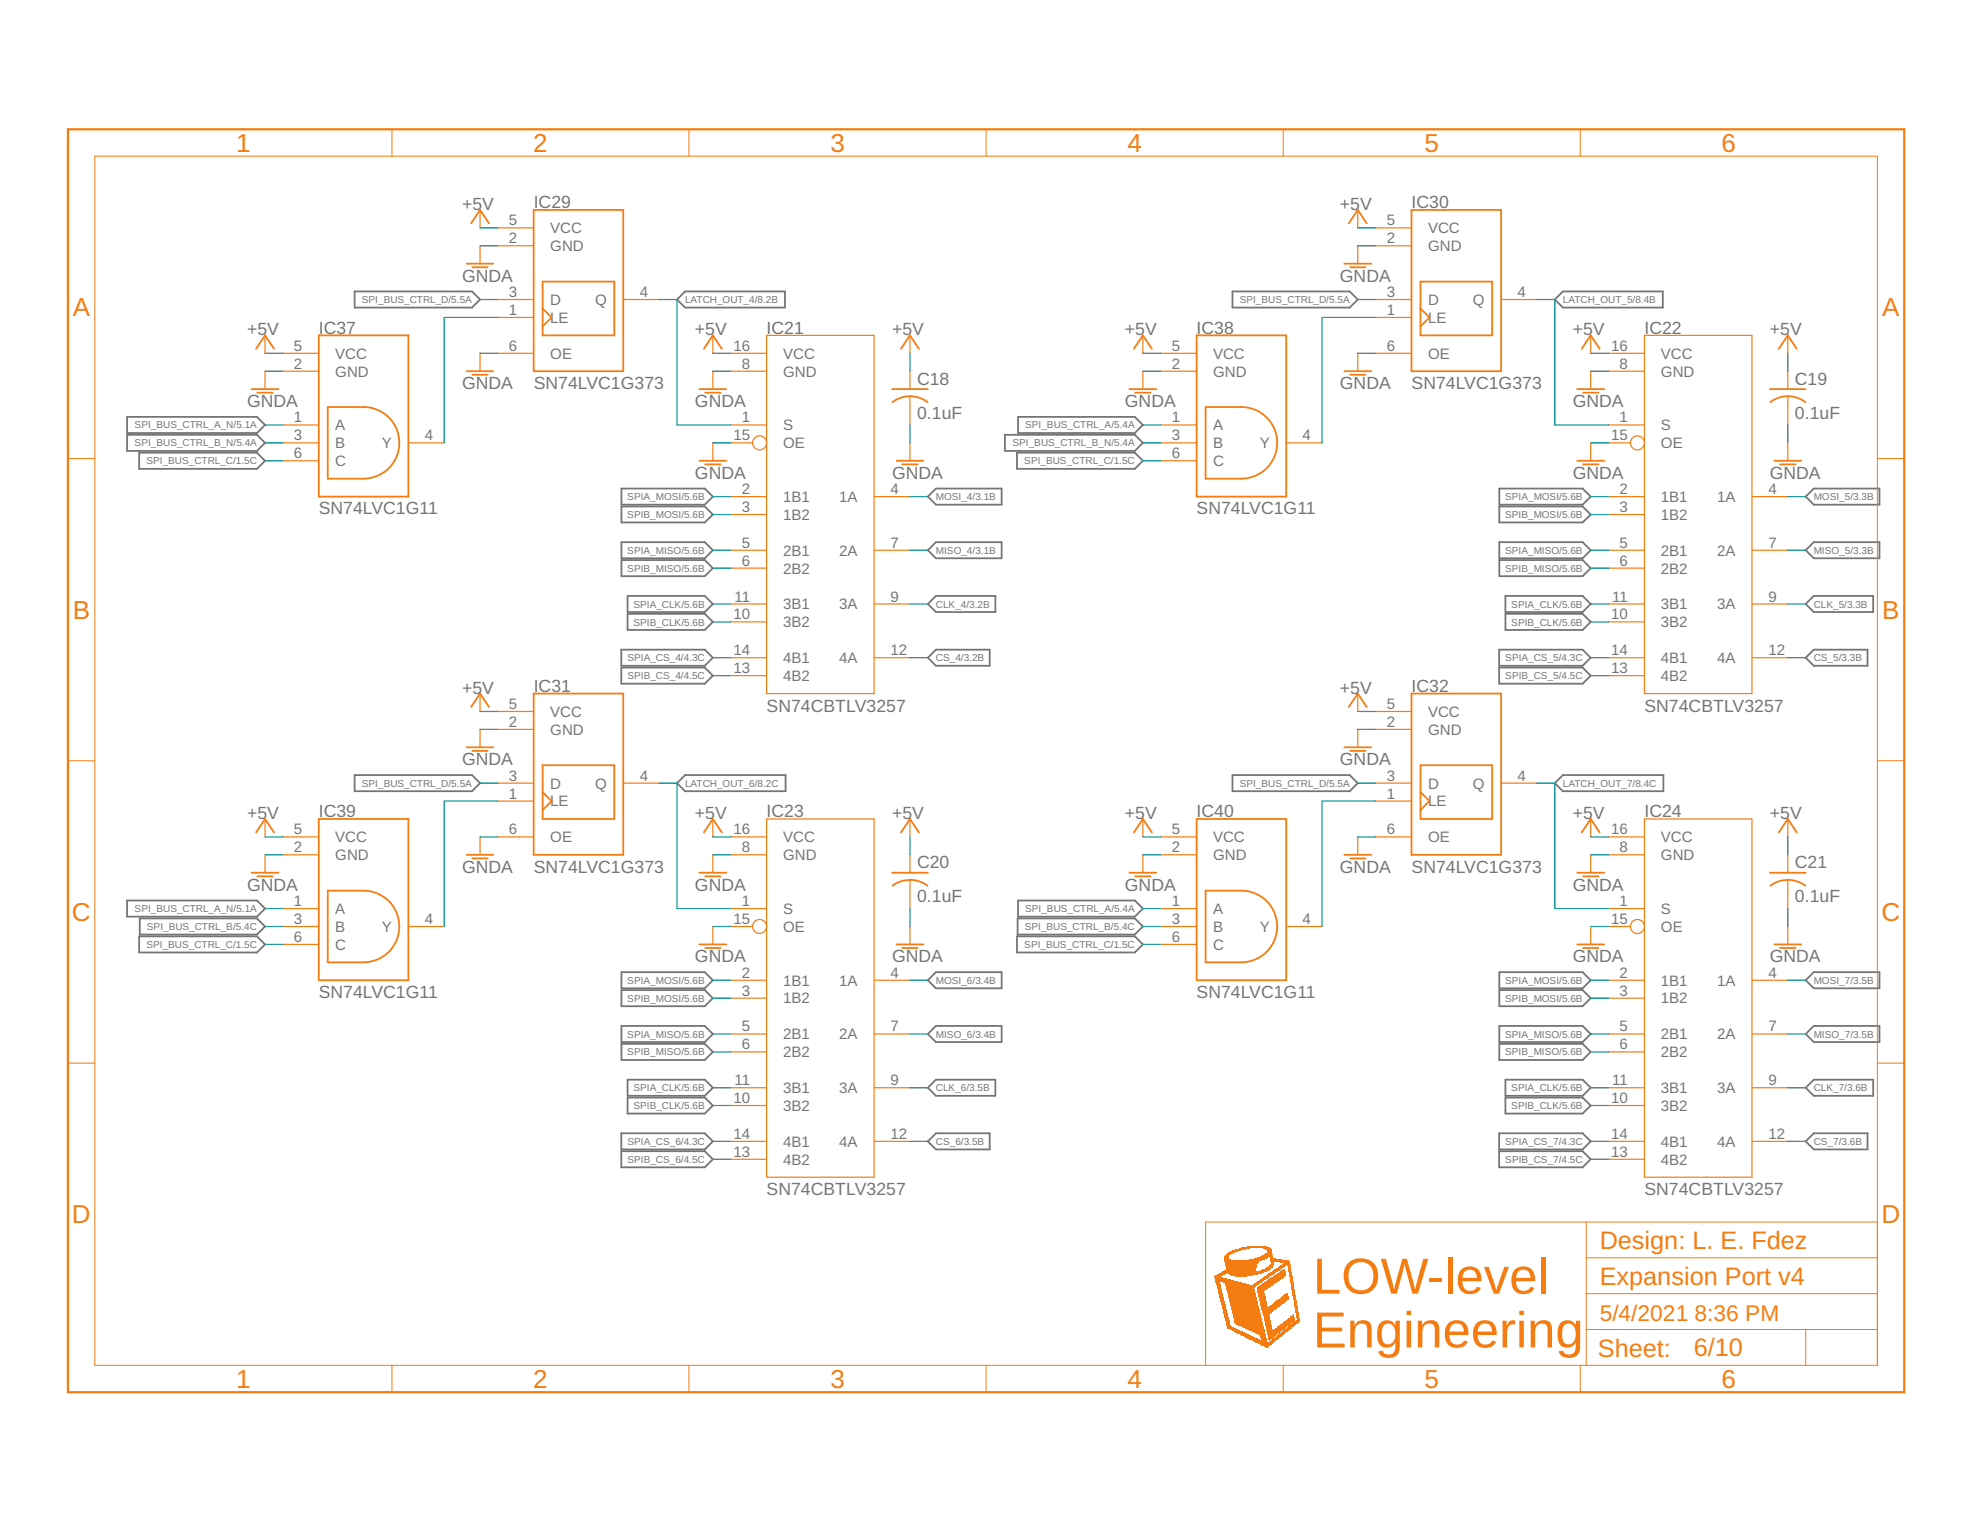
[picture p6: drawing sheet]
<svg xmlns="http://www.w3.org/2000/svg" width="279mm" height="216mm" viewBox="0 0 279 216" stroke-linecap="round" stroke-linejoin="round" font-family="sans-serif">
<defs><g id="words">
<g font-size="7.2" fill="#f57c10">
<text x="186.1" y="183.4">LOW-level</text>
<text x="186.1" y="191">Engineering</text>
</g>
<g font-size="3.7" fill="#f57c10">
<text x="33.5" y="21.5">1</text>
<text x="75.6" y="21.5">2</text>
<text x="117.7" y="21.5">3</text>
<text x="159.8" y="21.5">4</text>
<text x="201.9" y="21.5">5</text>
<text x="244.1" y="21.5">6</text>
<text x="10.3" y="44.9">A</text>
<text x="266.8" y="44.9">A</text>
<text x="10.3" y="87.7">B</text>
<text x="266.8" y="87.7">B</text>
<text x="10.2" y="130.6">C</text>
<text x="266.7" y="130.6">C</text>
<text x="10.2" y="173.4">D</text>
<text x="266.7" y="173.4">D</text>
<text x="33.5" y="196.7">1</text>
<text x="75.6" y="196.7">2</text>
<text x="117.7" y="196.7">3</text>
<text x="159.8" y="196.7">4</text>
<text x="201.9" y="196.7">5</text>
<text x="244.1" y="196.7">6</text>
</g>
<g font-size="3.6" fill="#f57c10">
<text x="226.8" y="177">Design: L. E. Fdez</text>
<text x="226.8" y="182.1">Expansion Port v4</text>
<text x="226.5" y="192.4">Sheet:</text>
<text x="240.1" y="192.3">6/10</text>
</g>
<g font-size="3.2" fill="#f57c10">
<text x="226.8" y="187.2">5/4/2021</text>
<text x="240.2" y="187.2">8:36 PM</text>
</g>
<g font-size="2.5" fill="#757575">
<text x="65.5" y="29.8">+5</text>
<text x="68.4" y="29.8">V</text>
<text x="75.7" y="29.5">IC29</text>
<text x="189.9" y="29.8">+5</text>
<text x="192.8" y="29.8">V</text>
<text x="200.1" y="29.5">IC30</text>
<text x="65.5" y="39.9">GNDA</text>
<text x="189.9" y="39.9">GNDA</text>
<text x="35" y="47.5">+5V</text>
<text x="45.2" y="47.3">IC37</text>
<text x="98.5" y="47.5">+5V</text>
<text x="108.7" y="47.3">IC21</text>
<text x="126.5" y="47.5">+5V</text>
<text x="159.5" y="47.5">+5V</text>
<text x="169.6" y="47.3">IC38</text>
<text x="223" y="47.5">+5V</text>
<text x="233.1" y="47.3">IC22</text>
<text x="250.9" y="47.5">+5V</text>
<text x="35" y="57.7">GNDA</text>
<text x="65.5" y="55.2">GNDA</text>
<text x="75.7" y="55.2">SN74LVC1G373</text>
<text x="98.5" y="57.7">GNDA</text>
<text x="130" y="59.3">0.1uF</text>
<text x="130" y="54.5">C18</text>
<text x="159.5" y="57.7">GNDA</text>
<text x="189.9" y="55.2">GNDA</text>
<text x="200.1" y="55.2">SN74LVC1G373</text>
<text x="223" y="57.7">GNDA</text>
<text x="254.4" y="59.3">0.1uF</text>
<text x="254.4" y="54.5">C19</text>
<text x="98.5" y="67.9">GNDA</text>
<text x="126.5" y="67.9">GNDA</text>
<text x="223" y="67.9">GNDA</text>
<text x="250.9" y="67.9">GNDA</text>
<text x="45.2" y="72.9">SN74LVC1G11</text>
<text x="169.6" y="72.9">SN74LVC1G11</text>
<text x="65.5" y="98.3">+5</text>
<text x="68.4" y="98.3">V</text>
<text x="75.7" y="98.1">IC31</text>
<text x="108.7" y="100.9">SN74CBTLV3257</text>
<text x="189.9" y="98.3">+5</text>
<text x="192.8" y="98.3">V</text>
<text x="200.1" y="98.1">IC32</text>
<text x="233.1" y="100.9">SN74CBTLV3257</text>
<text x="65.5" y="108.5">GNDA</text>
<text x="189.9" y="108.5">GNDA</text>
<text x="35" y="116.1">+5V</text>
<text x="45.2" y="115.8">IC39</text>
<text x="98.5" y="116.1">+5V</text>
<text x="108.7" y="115.8">IC23</text>
<text x="126.5" y="116.1">+5V</text>
<text x="159.5" y="116.1">+5V</text>
<text x="169.6" y="115.8">IC40</text>
<text x="223" y="116.1">+5V</text>
<text x="233.1" y="115.8">IC24</text>
<text x="250.9" y="116.1">+5V</text>
<text x="65.5" y="123.7">GNDA</text>
<text x="75.7" y="123.7">SN74LVC1G373</text>
<text x="130" y="123.1">C20</text>
<text x="189.9" y="123.7">GNDA</text>
<text x="200.1" y="123.7">SN74LVC1G373</text>
<text x="254.4" y="123.1">C21</text>
<text x="35" y="126.3">GNDA</text>
<text x="98.5" y="126.3">GNDA</text>
<text x="130" y="127.9">0.1uF</text>
<text x="159.5" y="126.3">GNDA</text>
<text x="223" y="126.3">GNDA</text>
<text x="254.4" y="127.9">0.1uF</text>
<text x="98.5" y="136.4">GNDA</text>
<text x="126.5" y="136.4">GNDA</text>
<text x="223" y="136.4">GNDA</text>
<text x="250.9" y="136.4">GNDA</text>
<text x="45.2" y="141.5">SN74LVC1G11</text>
<text x="169.6" y="141.5">SN74LVC1G11</text>
<text x="108.7" y="169.4">SN74CBTLV3257</text>
<text x="233.1" y="169.4">SN74CBTLV3257</text>
</g>
<g font-size="2.1" fill="#757575">
<text x="72.1" y="34.5">2</text>
<text x="72.1" y="31.9">5</text>
<text x="78" y="35.6">GND</text>
<text x="78" y="33.1">VCC</text>
<text x="196.6" y="34.5">2</text>
<text x="196.6" y="31.9">5</text>
<text x="202.4" y="35.6">GND</text>
<text x="202.4" y="33.1">VCC</text>
<text x="72.1" y="44.6">1</text>
<text x="72.1" y="42.1">3</text>
<text x="78" y="45.8">LE</text>
<text x="78" y="43.2">D</text>
<text x="84.3" y="43.2">Q</text>
<text x="90.7" y="42.1">4</text>
<text x="196.6" y="44.6">1</text>
<text x="196.6" y="42.1">3</text>
<text x="202.4" y="45.8">LE</text>
<text x="202.4" y="43.2">D</text>
<text x="208.8" y="43.2">Q</text>
<text x="215.1" y="42.1">4</text>
<text x="41.7" y="52.3">2</text>
<text x="41.7" y="49.7">5</text>
<text x="47.5" y="53.4">GND</text>
<text x="47.5" y="50.8">VCC</text>
<text x="72.1" y="49.7">6</text>
<text x="78" y="50.8">OE</text>
<text x="104" y="49.7">16</text>
<text x="105.2" y="52.3">8</text>
<text x="111" y="53.4">GND</text>
<text x="111" y="50.8">VCC</text>
<text x="166.1" y="52.3">2</text>
<text x="166.1" y="49.7">5</text>
<text x="172" y="53.4">GND</text>
<text x="172" y="50.8">VCC</text>
<text x="196.6" y="49.7">6</text>
<text x="202.4" y="50.8">OE</text>
<text x="228.4" y="49.7">16</text>
<text x="229.6" y="52.3">8</text>
<text x="235.4" y="53.4">GND</text>
<text x="235.4" y="50.8">VCC</text>
<text x="41.7" y="59.9">1</text>
<text x="105.2" y="59.9">1</text>
<text x="166.1" y="59.9">1</text>
<text x="229.6" y="59.9">1</text>
<text x="41.7" y="62.4">3</text>
<text x="41.7" y="65">6</text>
<text x="47.5" y="61">A</text>
<text x="47.5" y="63.5">B</text>
<text x="54.1" y="63.5">Y</text>
<text x="60.2" y="62.4">4</text>
<text x="104" y="62.4">15</text>
<text x="111" y="61">S</text>
<text x="111" y="63.5">OE</text>
<text x="166.1" y="62.4">3</text>
<text x="166.1" y="65">6</text>
<text x="172" y="61">A</text>
<text x="172" y="63.5">B</text>
<text x="178.6" y="63.5">Y</text>
<text x="184.7" y="62.4">4</text>
<text x="228.4" y="62.4">15</text>
<text x="235.4" y="61">S</text>
<text x="235.4" y="63.5">OE</text>
<text x="47.5" y="66.1">C</text>
<text x="105.2" y="70">2</text>
<text x="111" y="71.2">1B1</text>
<text x="119" y="71.2">1A</text>
<text x="126.2" y="70">4</text>
<text x="172" y="66.1">C</text>
<text x="229.6" y="70">2</text>
<text x="235.4" y="71.2">1B1</text>
<text x="243.4" y="71.2">1A</text>
<text x="250.7" y="70">4</text>
<text x="105.2" y="72.6">3</text>
<text x="105.2" y="77.7">5</text>
<text x="111" y="73.7">1B2</text>
<text x="126.2" y="77.7">7</text>
<text x="229.6" y="72.6">3</text>
<text x="229.6" y="77.7">5</text>
<text x="235.4" y="73.7">1B2</text>
<text x="250.7" y="77.7">7</text>
<text x="105.2" y="80.2">6</text>
<text x="111" y="78.8">2B1</text>
<text x="111" y="81.3">2B2</text>
<text x="119" y="78.8">2A</text>
<text x="229.6" y="80.2">6</text>
<text x="235.4" y="78.8">2B1</text>
<text x="235.4" y="81.3">2B2</text>
<text x="243.4" y="78.8">2A</text>
<text x="104" y="87.8">10</text>
<text x="104.1" y="85.3">11</text>
<text x="111" y="88.9">3B2</text>
<text x="111" y="86.4">3B1</text>
<text x="119" y="86.4">3A</text>
<text x="126.2" y="85.3">9</text>
<text x="228.4" y="87.8">10</text>
<text x="228.6" y="85.3">11</text>
<text x="235.4" y="88.9">3B2</text>
<text x="235.4" y="86.4">3B1</text>
<text x="243.4" y="86.4">3A</text>
<text x="250.7" y="85.3">9</text>
<text x="104" y="95.4">13</text>
<text x="104" y="92.9">14</text>
<text x="111" y="94">4B1</text>
<text x="119" y="94">4A</text>
<text x="126.2" y="92.9">12</text>
<text x="228.4" y="95.4">13</text>
<text x="228.4" y="92.9">14</text>
<text x="235.4" y="94">4B1</text>
<text x="243.4" y="94">4A</text>
<text x="250.7" y="92.9">12</text>
<text x="72.1" y="100.5">5</text>
<text x="78" y="101.6">VCC</text>
<text x="111" y="96.5">4B2</text>
<text x="196.6" y="100.5">5</text>
<text x="202.4" y="101.6">VCC</text>
<text x="235.4" y="96.5">4B2</text>
<text x="72.1" y="103">2</text>
<text x="78" y="104.2">GND</text>
<text x="196.6" y="103">2</text>
<text x="202.4" y="104.2">GND</text>
<text x="72.1" y="113.2">1</text>
<text x="72.1" y="110.7">3</text>
<text x="78" y="111.8">D</text>
<text x="84.3" y="111.8">Q</text>
<text x="90.7" y="110.7">4</text>
<text x="196.6" y="113.2">1</text>
<text x="196.6" y="110.7">3</text>
<text x="202.4" y="111.8">D</text>
<text x="208.8" y="111.8">Q</text>
<text x="215.1" y="110.7">4</text>
<text x="41.7" y="118.3">5</text>
<text x="47.5" y="119.4">VCC</text>
<text x="72.1" y="118.3">6</text>
<text x="78" y="114.3">LE</text>
<text x="78" y="119.4">OE</text>
<text x="104" y="118.3">16</text>
<text x="111" y="119.4">VCC</text>
<text x="166.1" y="118.3">5</text>
<text x="172" y="119.4">VCC</text>
<text x="196.6" y="118.3">6</text>
<text x="202.4" y="114.3">LE</text>
<text x="202.4" y="119.4">OE</text>
<text x="228.4" y="118.3">16</text>
<text x="235.4" y="119.4">VCC</text>
<text x="41.7" y="120.8">2</text>
<text x="47.5" y="121.9">GND</text>
<text x="105.2" y="120.8">8</text>
<text x="111" y="121.9">GND</text>
<text x="166.1" y="120.8">2</text>
<text x="172" y="121.9">GND</text>
<text x="229.6" y="120.8">8</text>
<text x="235.4" y="121.9">GND</text>
<text x="41.7" y="128.4">1</text>
<text x="41.7" y="131">3</text>
<text x="47.5" y="129.6">A</text>
<text x="60.2" y="131">4</text>
<text x="104" y="131">15</text>
<text x="105.2" y="128.4">1</text>
<text x="111" y="129.6">S</text>
<text x="166.1" y="128.4">1</text>
<text x="166.1" y="131">3</text>
<text x="172" y="129.6">A</text>
<text x="184.7" y="131">4</text>
<text x="228.4" y="131">15</text>
<text x="229.6" y="128.4">1</text>
<text x="235.4" y="129.6">S</text>
<text x="41.7" y="133.5">6</text>
<text x="47.5" y="132.1">B</text>
<text x="47.5" y="134.6">C</text>
<text x="54.1" y="132.1">Y</text>
<text x="111" y="132.1">OE</text>
<text x="166.1" y="133.5">6</text>
<text x="172" y="132.1">B</text>
<text x="172" y="134.6">C</text>
<text x="178.6" y="132.1">Y</text>
<text x="235.4" y="132.1">OE</text>
<text x="105.2" y="138.6">2</text>
<text x="105.2" y="141.1">3</text>
<text x="111" y="139.7">1B1</text>
<text x="111" y="142.3">1B2</text>
<text x="119" y="139.7">1A</text>
<text x="126.2" y="138.6">4</text>
<text x="229.6" y="138.6">2</text>
<text x="229.6" y="141.1">3</text>
<text x="235.4" y="139.7">1B1</text>
<text x="235.4" y="142.3">1B2</text>
<text x="243.4" y="139.7">1A</text>
<text x="250.7" y="138.6">4</text>
<text x="105.2" y="146.2">5</text>
<text x="105.2" y="148.8">6</text>
<text x="111" y="147.3">2B1</text>
<text x="111" y="149.9">2B2</text>
<text x="119" y="147.3">2A</text>
<text x="126.2" y="146.2">7</text>
<text x="229.6" y="146.2">5</text>
<text x="229.6" y="148.8">6</text>
<text x="235.4" y="147.3">2B1</text>
<text x="235.4" y="149.9">2B2</text>
<text x="243.4" y="147.3">2A</text>
<text x="250.7" y="146.2">7</text>
<text x="104.1" y="153.8">11</text>
<text x="111" y="155">3B1</text>
<text x="119" y="155">3A</text>
<text x="126.2" y="153.8">9</text>
<text x="228.6" y="153.8">11</text>
<text x="235.4" y="155">3B1</text>
<text x="243.4" y="155">3A</text>
<text x="250.7" y="153.8">9</text>
<text x="104" y="156.4">10</text>
<text x="104" y="161.5">14</text>
<text x="111" y="157.5">3B2</text>
<text x="126.2" y="161.5">12</text>
<text x="228.4" y="156.4">10</text>
<text x="228.4" y="161.5">14</text>
<text x="235.4" y="157.5">3B2</text>
<text x="250.7" y="161.5">12</text>
<text x="104" y="164">13</text>
<text x="111" y="165.1">4B2</text>
<text x="111" y="162.6">4B1</text>
<text x="119" y="162.6">4A</text>
<text x="228.4" y="164">13</text>
<text x="235.4" y="165.1">4B2</text>
<text x="235.4" y="162.6">4B1</text>
<text x="243.4" y="162.6">4A</text>
</g>
<g font-size="1.4" fill="#757575">
<text x="51.3" y="43">SPI_BUS_CTRL_D/5.5A</text>
<text x="97.1" y="43">LATCH_OUT_4/8.2B</text>
<text x="175.7" y="43">SPI_BUS_CTRL_D/5.5A</text>
<text x="221.6" y="43">LATCH_OUT_5/8.4B</text>
<text x="19.1" y="60.7">SPI_BUS_CTRL_A_N/5.1A</text>
<text x="19.1" y="63.3">SPI_BUS_CTRL_B_N/5.4A</text>
<text x="20.8" y="65.8">SPI_BUS_CTRL_C/1.5C</text>
<text x="143.5" y="63.3">SPI_BUS_CTRL_B_N/5.4A</text>
<text x="145.2" y="65.8">SPI_BUS_CTRL_C/1.5C</text>
<text x="145.3" y="60.7">SPI_BUS_CTRL_A/5.4A</text>
<text x="88.9" y="70.9">SPIA_MOSI/5.6B</text>
<text x="132.7" y="70.9">MOSI_4/3.1B</text>
<text x="213.4" y="70.9">SPIA_MOSI/5.6B</text>
<text x="257.1" y="70.9">MOSI_5/3.3B</text>
<text x="88.9" y="73.4">SPIB_MOSI/5.6B</text>
<text x="213.4" y="73.4">SPIB_MOSI/5.6B</text>
<text x="88.9" y="81.1">SPIB_MISO/5.6B</text>
<text x="88.9" y="78.5">SPIA_MISO/5.6B</text>
<text x="132.7" y="78.5">MISO_4/3.1B</text>
<text x="213.4" y="81.1">SPIB_MISO/5.6B</text>
<text x="213.4" y="78.5">SPIA_MISO/5.6B</text>
<text x="257.1" y="78.5">MISO_5/3.3B</text>
<text x="89.8" y="86.1">SPIA_CLK/5.6B</text>
<text x="89.8" y="88.7">SPIB_CLK/5.6B</text>
<text x="132.7" y="86.1">CLK_4/3.2B</text>
<text x="214.2" y="86.1">SPIA_CLK/5.6B</text>
<text x="214.2" y="88.7">SPIB_CLK/5.6B</text>
<text x="257.1" y="86.1">CLK_5/3.3B</text>
<text x="88.9" y="93.8">SPIA_CS_4/4.3C</text>
<text x="132.7" y="93.8">CS_4/3.2B</text>
<text x="213.4" y="93.8">SPIA_CS_5/4.3C</text>
<text x="257.1" y="93.8">CS_5/3.3B</text>
<text x="88.9" y="96.3">SPIB_CS_4/4.5C</text>
<text x="213.4" y="96.3">SPIB_CS_5/4.5C</text>
<text x="51.3" y="111.5">SPI_BUS_CTRL_D/5.5A</text>
<text x="97.1" y="111.5">LATCH_OUT_6/8.2C</text>
<text x="175.7" y="111.5">SPI_BUS_CTRL_D/5.5A</text>
<text x="221.6" y="111.5">LATCH_OUT_7/8.4C</text>
<text x="19.1" y="129.3">SPI_BUS_CTRL_A_N/5.1A</text>
<text x="20.8" y="131.8">SPI_BUS_CTRL_B/5.4C</text>
<text x="145.3" y="131.8">SPI_BUS_CTRL_B/5.4C</text>
<text x="145.3" y="129.3">SPI_BUS_CTRL_A/5.4A</text>
<text x="20.8" y="134.4">SPI_BUS_CTRL_C/1.5C</text>
<text x="145.2" y="134.4">SPI_BUS_CTRL_C/1.5C</text>
<text x="88.9" y="139.5">SPIA_MOSI/5.6B</text>
<text x="88.9" y="142">SPIB_MOSI/5.6B</text>
<text x="132.7" y="139.5">MOSI_6/3.4B</text>
<text x="213.4" y="139.5">SPIA_MOSI/5.6B</text>
<text x="213.4" y="142">SPIB_MOSI/5.6B</text>
<text x="257.1" y="139.5">MOSI_7/3.5B</text>
<text x="88.9" y="149.6">SPIB_MISO/5.6B</text>
<text x="88.9" y="147.1">SPIA_MISO/5.6B</text>
<text x="132.7" y="147.1">MISO_6/3.4B</text>
<text x="213.4" y="149.6">SPIB_MISO/5.6B</text>
<text x="213.4" y="147.1">SPIA_MISO/5.6B</text>
<text x="257.1" y="147.1">MISO_7/3.5B</text>
<text x="89.8" y="154.7">SPIA_CLK/5.6B</text>
<text x="132.7" y="154.7">CLK_6/3.5B</text>
<text x="214.2" y="154.7">SPIA_CLK/5.6B</text>
<text x="257.1" y="154.7">CLK_7/3.6B</text>
<text x="89.8" y="157.2">SPIB_CLK/5.6B</text>
<text x="214.2" y="157.2">SPIB_CLK/5.6B</text>
<text x="88.9" y="162.3">SPIA_CS_6/4.3C</text>
<text x="88.9" y="164.9">SPIB_CS_6/4.5C</text>
<text x="132.7" y="162.3">CS_6/3.5B</text>
<text x="213.4" y="164.9">SPIB_CS_7/4.5C</text>
<text x="213.4" y="162.3">SPIA_CS_7/4.3C</text>
<text x="257.1" y="162.3">CS_7/3.6B</text>
</g>
</g></defs>
<g fill="none" stroke="#757575" stroke-width=".25">
<path d="M18 59.1h18.4l1.2 1.1-1.2 1.2h-18.4zM50.3 41.3h16.6l1.2 1.2-1.2 1.1h-16.6zM96 42.5l1.1-1.2h14.2v2.3h-14.2zM144.3 59.1h16.6l1.1 1.1-1.1 1.2h-16.6zM174.7 41.3h16.6l1.2 1.2-1.2 1.1h-16.6zM221.6 41.3h14.1v2.3h-14.1l-1.2-1.1zM18 61.6h18.4l1.2 1.2-1.2 1.1h-18.4zM19.7 64.2h16.7l1.2 1.1-1.2 1.2h-16.7zM88.1 69.3h11.8l1.1 1.1-1.1 1.1h-11.8zM88.1 76.9h11.8l1.1 1.1-1.1 1.1h-11.8zM88.1 71.8h11.8l1.1 1.1-1.1 1.2h-11.8zM88.1 79.4h11.8l1.1 1.1-1.1 1.2h-11.8z"/>
<path d="M131.5 70.4l1.2-1.1h9.3v2.2h-9.3zM131.5 78l1.2-1.1h9.3v2.2h-9.3zM142.5 61.6h18.4l1.1 1.2-1.1 1.1h-18.4zM144.2 64.2h16.7l1.1 1.1-1.1 1.2h-16.7zM212.5 69.3h11.8l1.2 1.1-1.2 1.1h-11.8zM212.5 76.9h11.8l1.2 1.1-1.2 1.1h-11.8zM212.5 71.8h11.8l1.2 1.1-1.2 1.2h-11.8zM212.5 79.4h11.8l1.2 1.1-1.2 1.2h-11.8zM256 70.4l1.1-1.1h9.3v2.2h-9.3zM256 78l1.1-1.1h9.3v2.2h-9.3zM88.1 92.1h11.8l1.1 1.1-1.1 1.2h-11.8zM88.1 94.6h11.8l1.1 1.2-1.1 1.1h-11.8z"/>
<path d="M89 84.5h10.9l1.1 1.1-1.1 1.2h-10.9zM89 87h10.9l1.1 1.2-1.1 1.1h-10.9zM131.5 85.6l1.2-1.1h8.4v2.3h-8.4zM131.5 93.2l1.2-1.1h7.6v2.3h-7.6zM212.5 92.1h11.8l1.2 1.1-1.2 1.2h-11.8zM212.5 94.6h11.8l1.2 1.2-1.2 1.1h-11.8zM213.4 84.5h10.9l1.2 1.1-1.2 1.2h-10.9zM213.4 87h10.9l1.2 1.2-1.2 1.1h-10.9zM256 85.6l1.1-1.1h8.4v2.3h-8.4zM256 93.2l1.1-1.1h7.6v2.3h-7.6zM50.3 109.9h16.6l1.2 1.1-1.2 1.2h-16.6zM96 111l1.1-1.1h14.3v2.3h-14.3z"/>
<path d="M174.7 109.9h16.6l1.2 1.1-1.2 1.2h-16.6zM220.4 111l1.2-1.1h14.2v2.3h-14.2zM18 127.7h18.4l1.2 1.1-1.2 1.1h-18.4zM19.7 132.7h16.7l1.2 1.2-1.2 1.1h-16.7zM19.8 130.2h16.6l1.2 1.1-1.2 1.2h-16.6zM88.1 137.8h11.8l1.1 1.2-1.1 1.1h-11.8zM131.5 139l1.2-1.2h9.3v2.3h-9.3zM144.2 132.7h16.7l1.1 1.2-1.1 1.1h-16.7zM144.3 130.2h16.6l1.1 1.1-1.1 1.2h-16.6zM144.3 127.7h16.6l1.1 1.1-1.1 1.1h-16.6zM212.5 137.8h11.8l1.2 1.2-1.2 1.1h-11.8zM256 139l1.1-1.2h9.3v2.3h-9.3z"/>
<path d="M88.1 145.4h11.8l1.1 1.2-1.1 1.1h-11.8zM88.1 140.4h11.8l1.1 1.1-1.1 1.1h-11.8zM88.1 148h11.8l1.1 1.1-1.1 1.2h-11.8zM89 153.1h10.9l1.1 1.1-1.1 1.1h-10.9zM89 155.6h10.9l1.1 1.1-1.1 1.2h-10.9zM131.5 146.6l1.2-1.2h9.3v2.3h-9.3zM131.5 154.2l1.2-1.1h8.4v2.2h-8.4zM212.5 145.4h11.8l1.2 1.2-1.2 1.1h-11.8zM212.5 140.4h11.8l1.2 1.1-1.2 1.1h-11.8zM212.5 148h11.8l1.2 1.1-1.2 1.2h-11.8zM213.4 153.1h10.9l1.2 1.1-1.2 1.1h-10.9zM213.4 155.6h10.9l1.2 1.1-1.2 1.2h-10.9z"/>
<path d="M256 146.6l1.1-1.2h9.3v2.3h-9.3zM256 154.2l1.1-1.1h8.4v2.2h-8.4zM88.1 160.7h11.8l1.1 1.1-1.1 1.1h-11.8zM88.1 163.2h11.8l1.1 1.1-1.1 1.2h-11.8zM131.5 161.8l1.2-1.1h7.6v2.2h-7.6zM212.5 160.7h11.8l1.2 1.1-1.2 1.1h-11.8zM212.5 163.2h11.8l1.2 1.1-1.2 1.2h-11.8zM256 161.8l1.1-1.1h7.6v2.2h-7.6z"/>
</g>
<g fill="#f57c10">
<path d="M179.5 191h.2z" fill-rule="evenodd"/>
<path d="M179.4 190.9l.3 .1z" fill-rule="evenodd"/>
<path d="M179.4 190.9h.4z" fill-rule="evenodd"/>
<path d="M179.3 190.9h.5z" fill-rule="evenodd"/>
<path d="M179.3 190.8l.5 .1z" fill-rule="evenodd"/>
<path d="M179.2 190.8h.7z" fill-rule="evenodd"/>
<path d="M179.1 190.8h.9z" fill-rule="evenodd"/>
<path d="M179 190.7l1 .1z" fill-rule="evenodd"/>
<path d="M178.9 190.7h1.1z" fill-rule="evenodd"/>
<path d="M178.8 190.6l1.3 .1z" fill-rule="evenodd"/>
<path d="M178.8 190.6h1.3z" fill-rule="evenodd"/>
<path d="M178.7 190.6h1.5z" fill-rule="evenodd"/>
<path d="M178.6 190.5l1.6 .1z" fill-rule="evenodd"/>
<path d="M178.6 190.5h1.7z" fill-rule="evenodd"/>
<path d="M178.5 190.5h1.8z" fill-rule="evenodd"/>
<path d="M178.4 190.4l1.3 .1z" fill-rule="evenodd"/>
<path d="M179.7 190.4l.7 .1z" fill-rule="evenodd"/>
<path d="M178.3 190.4h1.3z" fill-rule="evenodd"/>
<path d="M179.8 190.4h.6z" fill-rule="evenodd"/>
<path d="M178.2 190.3l1.4 .1z" fill-rule="evenodd"/>
<path d="M179.9 190.3l.5 .1z" fill-rule="evenodd"/>
<path d="M178.2 190.3l1.4 .1z" fill-rule="evenodd"/>
<path d="M179.9 190.3l.6 .1z" fill-rule="evenodd"/>
<path d="M178.1 190.3h1.5z" fill-rule="evenodd"/>
<path d="M179.9 190.3h.7z" fill-rule="evenodd"/>
<path d="M178 190.2l1.6 .1z" fill-rule="evenodd"/>
<path d="M180 190.2l.6 .1z" fill-rule="evenodd"/>
<path d="M177.9 190.2h1.7z" fill-rule="evenodd"/>
<path d="M180 190.2h.6z" fill-rule="evenodd"/>
<path d="M177.9 190.1l1.7 .1z" fill-rule="evenodd"/>
<path d="M180.1 190.1l.6 .1z" fill-rule="evenodd"/>
<path d="M177.8 190.1l1.8 .1z" fill-rule="evenodd"/>
<path d="M180.1 190.1l.6 .1z" fill-rule="evenodd"/>
<path d="M177.7 190.1h1.9z" fill-rule="evenodd"/>
<path d="M180.1 190.1h.7z" fill-rule="evenodd"/>
<path d="M177.6 190l2 .1z" fill-rule="evenodd"/>
<path d="M180.2 190l.6 .1z" fill-rule="evenodd"/>
<path d="M177.5 190h1.2z" fill-rule="evenodd"/>
<path d="M178.8 190h.8z" fill-rule="evenodd"/>
<path d="M180.3 190h.5z" fill-rule="evenodd"/>
<path d="M177.5 189.9l1.1 .1z" fill-rule="evenodd"/>
<path d="M178.8 189.9l.7 .1z" fill-rule="evenodd"/>
<path d="M179.9 189.9l.1 .1z" fill-rule="evenodd"/>
<path d="M180.3 189.9l.6 .1z" fill-rule="evenodd"/>
<path d="M177.4 189.9l1.1 .1z" fill-rule="evenodd"/>
<path d="M178.8 189.9l.7 .1z" fill-rule="evenodd"/>
<path d="M179.9 189.9l.1 .1z" fill-rule="evenodd"/>
<path d="M180.4 189.9l.6 .1z" fill-rule="evenodd"/>
<path d="M177.3 189.9h1.2z" fill-rule="evenodd"/>
<path d="M178.8 189.9h.7z" fill-rule="evenodd"/>
<path d="M179.9 189.9h.2z" fill-rule="evenodd"/>
<path d="M180.4 189.9h.6z" fill-rule="evenodd"/>
<path d="M177.2 189.8l1.2 .1z" fill-rule="evenodd"/>
<path d="M178.8 189.8l.7 .1z" fill-rule="evenodd"/>
<path d="M179.9 189.8l.2 .1z" fill-rule="evenodd"/>
<path d="M180.4 189.8l.6 .1z" fill-rule="evenodd"/>
<path d="M177.1 189.8h1.2z" fill-rule="evenodd"/>
<path d="M178.8 189.8h.7z" fill-rule="evenodd"/>
<path d="M179.9 189.8h.3z" fill-rule="evenodd"/>
<path d="M180.5 189.8h.6z" fill-rule="evenodd"/>
<path d="M177.1 189.8h1.1z" fill-rule="evenodd"/>
<path d="M178.7 189.8h.8z" fill-rule="evenodd"/>
<path d="M179.9 189.8h.3z" fill-rule="evenodd"/>
<path d="M180.5 189.8h.7z" fill-rule="evenodd"/>
<path d="M177 189.7l1.1 .1z" fill-rule="evenodd"/>
<path d="M178.7 189.7l.8 .1z" fill-rule="evenodd"/>
<path d="M179.9 189.7l.4 .1z" fill-rule="evenodd"/>
<path d="M180.6 189.7l.6 .1z" fill-rule="evenodd"/>
<path d="M176.9 189.7h1.2z" fill-rule="evenodd"/>
<path d="M178.7 189.7h.8z" fill-rule="evenodd"/>
<path d="M179.8 189.7h.5z" fill-rule="evenodd"/>
<path d="M180.6 189.7h.6z" fill-rule="evenodd"/>
<path d="M176.8 189.7h1.2z" fill-rule="evenodd"/>
<path d="M178.7 189.7h.8z" fill-rule="evenodd"/>
<path d="M179.8 189.7h.6z" fill-rule="evenodd"/>
<path d="M180.7 189.7h.6z" fill-rule="evenodd"/>
<path d="M176.8 189.6l1.1 .1z" fill-rule="evenodd"/>
<path d="M178.7 189.6l.8 .1z" fill-rule="evenodd"/>
<path d="M179.9 189.6l.5 .1z" fill-rule="evenodd"/>
<path d="M180.7 189.6l.7 .1z" fill-rule="evenodd"/>
<path d="M176.7 189.6h1.1z" fill-rule="evenodd"/>
<path d="M178.7 189.6h.8z" fill-rule="evenodd"/>
<path d="M179.9 189.6h.5z" fill-rule="evenodd"/>
<path d="M180.8 189.6h.6z" fill-rule="evenodd"/>
<path d="M176.6 189.5l1.1 .1z" fill-rule="evenodd"/>
<path d="M178.7 189.5l.8 .1z" fill-rule="evenodd"/>
<path d="M179.8 189.5l.7 .1z" fill-rule="evenodd"/>
<path d="M180.8 189.5l.6 .1z" fill-rule="evenodd"/>
<path d="M176.5 189.5h1.1z" fill-rule="evenodd"/>
<path d="M178.6 189.5h.9z" fill-rule="evenodd"/>
<path d="M179.8 189.5h.8z" fill-rule="evenodd"/>
<path d="M180.9 189.5h.6z" fill-rule="evenodd"/>
<path d="M176.4 189.5h1.1z" fill-rule="evenodd"/>
<path d="M178.6 189.5h.8z" fill-rule="evenodd"/>
<path d="M179.8 189.5h.8z" fill-rule="evenodd"/>
<path d="M180.9 189.5h.6z" fill-rule="evenodd"/>
<path d="M176.4 189.4l1.1 .1z" fill-rule="evenodd"/>
<path d="M178.6 189.4l.8 .1z" fill-rule="evenodd"/>
<path d="M179.8 189.4l.8 .1z" fill-rule="evenodd"/>
<path d="M181 189.4l.6 .1z" fill-rule="evenodd"/>
<path d="M176.3 189.4h1.1z" fill-rule="evenodd"/>
<path d="M178.6 189.4h.8z" fill-rule="evenodd"/>
<path d="M179.8 189.4h.9z" fill-rule="evenodd"/>
<path d="M181 189.4h.6z" fill-rule="evenodd"/>
<path d="M176.2 189.4h1.1z" fill-rule="evenodd"/>
<path d="M178.6 189.4h.8z" fill-rule="evenodd"/>
<path d="M179.8 189.4h.9z" fill-rule="evenodd"/>
<path d="M181.1 189.4h.6z" fill-rule="evenodd"/>
<path d="M176.1 189.3l1.1 .1z" fill-rule="evenodd"/>
<path d="M178.6 189.3l.8 .1z" fill-rule="evenodd"/>
<path d="M179.8 189.3l1 .1z" fill-rule="evenodd"/>
<path d="M181.1 189.3l.6 .1z" fill-rule="evenodd"/>
<path d="M176.1 189.3h1z" fill-rule="evenodd"/>
<path d="M178.6 189.3h.8z" fill-rule="evenodd"/>
<path d="M179.8 189.3h1z" fill-rule="evenodd"/>
<path d="M181.2 189.3h.6z" fill-rule="evenodd"/>
<path d="M176 189.2l1.1 .1z" fill-rule="evenodd"/>
<path d="M178.6 189.2l.8 .1z" fill-rule="evenodd"/>
<path d="M179.8 189.2l1.1 .1z" fill-rule="evenodd"/>
<path d="M181.2 189.2l.6 .1z" fill-rule="evenodd"/>
<path d="M175.9 189.2h1.1z" fill-rule="evenodd"/>
<path d="M178.6 189.2h.8z" fill-rule="evenodd"/>
<path d="M179.7 189.2h1.3z" fill-rule="evenodd"/>
<path d="M181.3 189.2h.5z" fill-rule="evenodd"/>
<path d="M175.9 189.2h1z" fill-rule="evenodd"/>
<path d="M178.5 189.2h.8z" fill-rule="evenodd"/>
<path d="M179.7 189.2h1.3z" fill-rule="evenodd"/>
<path d="M181.3 189.2h.6z" fill-rule="evenodd"/>
<path d="M175.8 189.1l1 .1z" fill-rule="evenodd"/>
<path d="M178.4 189.1l.9 .1z" fill-rule="evenodd"/>
<path d="M179.7 189.1l1.3 .1z" fill-rule="evenodd"/>
<path d="M181.4 189.1l.6 .1z" fill-rule="evenodd"/>
<path d="M175.7 189.1h1z" fill-rule="evenodd"/>
<path d="M178.4 189.1h.9z" fill-rule="evenodd"/>
<path d="M179.7 189.1h1.3z" fill-rule="evenodd"/>
<path d="M181.4 189.1h.6z" fill-rule="evenodd"/>
<path d="M175.6 189l1.1 .1z" fill-rule="evenodd"/>
<path d="M178.3 189l1 .1z" fill-rule="evenodd"/>
<path d="M179.7 189l1.4 .1z" fill-rule="evenodd"/>
<path d="M181.4 189l.6 .1z" fill-rule="evenodd"/>
<path d="M175.5 189l1.1 .1z" fill-rule="evenodd"/>
<path d="M178.2 189l1.1 .1z" fill-rule="evenodd"/>
<path d="M179.7 189l1.5 .1z" fill-rule="evenodd"/>
<path d="M181.5 189l.6 .1z" fill-rule="evenodd"/>
<path d="M175.5 189h1z" fill-rule="evenodd"/>
<path d="M178.1 189h1.2z" fill-rule="evenodd"/>
<path d="M179.7 189h1.5z" fill-rule="evenodd"/>
<path d="M181.5 189h.6z" fill-rule="evenodd"/>
<path d="M175.4 188.9l1 .1z" fill-rule="evenodd"/>
<path d="M178 188.9l1.3 .1z" fill-rule="evenodd"/>
<path d="M179.7 188.9l1.6 .1z" fill-rule="evenodd"/>
<path d="M181.6 188.9l.6 .1z" fill-rule="evenodd"/>
<path d="M175.3 188.9h1z" fill-rule="evenodd"/>
<path d="M177.9 188.9h1.4z" fill-rule="evenodd"/>
<path d="M179.6 188.9h1.7z" fill-rule="evenodd"/>
<path d="M181.6 188.9h.6z" fill-rule="evenodd"/>
<path d="M175.2 188.8l1.1 .1z" fill-rule="evenodd"/>
<path d="M177.8 188.8l1.5 .1z" fill-rule="evenodd"/>
<path d="M179.7 188.8l1.7 .1z" fill-rule="evenodd"/>
<path d="M181.7 188.8l.6 .1z" fill-rule="evenodd"/>
<path d="M175.2 188.8l1 .1z" fill-rule="evenodd"/>
<path d="M177.7 188.8l1.6 .1z" fill-rule="evenodd"/>
<path d="M179.7 188.8l1.7 .1z" fill-rule="evenodd"/>
<path d="M181.7 188.8l.6 .1z" fill-rule="evenodd"/>
<path d="M175.1 188.8h1z" fill-rule="evenodd"/>
<path d="M177.7 188.8h1.6z" fill-rule="evenodd"/>
<path d="M179.7 188.8h1.7z" fill-rule="evenodd"/>
<path d="M181.8 188.8h.6z" fill-rule="evenodd"/>
<path d="M175 188.7l1 .1z" fill-rule="evenodd"/>
<path d="M177.6 188.7l1.7 .1z" fill-rule="evenodd"/>
<path d="M179.6 188.7l1.9 .1z" fill-rule="evenodd"/>
<path d="M181.8 188.7l.6 .1z" fill-rule="evenodd"/>
<path d="M174.9 188.7h1z" fill-rule="evenodd"/>
<path d="M177.5 188.7h1.7z" fill-rule="evenodd"/>
<path d="M179.6 188.7h1.9z" fill-rule="evenodd"/>
<path d="M181.9 188.7h.6z" fill-rule="evenodd"/>
<path d="M174.9 188.7h.9z" fill-rule="evenodd"/>
<path d="M177.4 188.7h1.8z" fill-rule="evenodd"/>
<path d="M179.6 188.7h2z" fill-rule="evenodd"/>
<path d="M181.9 188.7h.6z" fill-rule="evenodd"/>
<path d="M174.8 188.6l.9 .1z" fill-rule="evenodd"/>
<path d="M177.3 188.6l1.9 .1z" fill-rule="evenodd"/>
<path d="M179.6 188.6l.8 .1z" fill-rule="evenodd"/>
<path d="M180.4 188.6l1.2 .1z" fill-rule="evenodd"/>
<path d="M181.9 188.6l.7 .1z" fill-rule="evenodd"/>
<path d="M174.7 188.6h1z" fill-rule="evenodd"/>
<path d="M177.2 188.6h2z" fill-rule="evenodd"/>
<path d="M179.6 188.6h.8z" fill-rule="evenodd"/>
<path d="M180.5 188.6h1.2z" fill-rule="evenodd"/>
<path d="M182 188.6h.6z" fill-rule="evenodd"/>
<path d="M174.6 188.6h1z" fill-rule="evenodd"/>
</g>
<g fill="#f57c10">
<path d="M179.5 191h.2zM179.5 191h.2z"/>
<path d="M179.4 190.9l.3 .1zM179.4 190.9l.3 .1z"/>
<path d="M179.4 190.9h.4zM179.4 190.9h.4z"/>
<path d="M179.3 190.9h.5zM179.3 190.9h.5z"/>
<path d="M179.3 190.8l.5 .1zM179.3 190.8l.5 .1z"/>
<path d="M179.2 190.8h.7zM179.2 190.8h.7z"/>
<path d="M179.1 190.8h.9zM179.1 190.8h.9z"/>
<path d="M179 190.7l1 .1zM179 190.7l1 .1z"/>
<path d="M178.9 190.7h1.1zM178.9 190.7h1.1z"/>
<path d="M178.8 190.6l1.3 .1zM178.8 190.6l1.3 .1z"/>
<path d="M178.8 190.6h1.3zM178.8 190.6h1.3z"/>
<path d="M178.7 190.6h1.5zM178.7 190.6h1.5z"/>
<path d="M178.6 190.5l1.6 .1zM178.6 190.5l1.6 .1z"/>
<path d="M178.6 190.5h1.7zM178.6 190.5h1.7z"/>
<path d="M178.5 190.5h1.8zM178.5 190.5h1.8z"/>
<path d="M178.4 190.4l1.3 .1zM178.4 190.4l1.3 .1z"/>
<path d="M179.7 190.4l.7 .1zM179.7 190.4l.7 .1z"/>
<path d="M178.3 190.4h1.3zM178.3 190.4h1.3z"/>
<path d="M179.8 190.4h.6zM179.8 190.4h.6z"/>
<path d="M178.2 190.3l1.4 .1zM178.2 190.3l1.4 .1z"/>
<path d="M179.9 190.3l.5 .1zM179.9 190.3l.5 .1z"/>
<path d="M178.2 190.3l1.4 .1zM178.2 190.3l1.4 .1z"/>
<path d="M179.9 190.3l.6 .1zM179.9 190.3l.6 .1z"/>
<path d="M178.1 190.3h1.5zM178.1 190.3h1.5z"/>
<path d="M179.9 190.3h.7zM179.9 190.3h.7z"/>
<path d="M178 190.2l1.6 .1zM178 190.2l1.6 .1z"/>
<path d="M180 190.2l.6 .1zM180 190.2l.6 .1z"/>
<path d="M177.9 190.2h1.7zM177.9 190.2h1.7z"/>
<path d="M180 190.2h.6zM180 190.2h.6z"/>
<path d="M177.9 190.1l1.7 .1zM177.9 190.1l1.7 .1z"/>
<path d="M180.1 190.1l.6 .1zM180.1 190.1l.6 .1z"/>
<path d="M177.8 190.1l1.8 .1zM177.8 190.1l1.8 .1z"/>
<path d="M180.1 190.1l.6 .1zM180.1 190.1l.6 .1z"/>
<path d="M177.7 190.1h1.9zM177.7 190.1h1.9z"/>
<path d="M180.1 190.1h.7zM180.1 190.1h.7z"/>
<path d="M177.6 190l2 .1zM177.6 190l2 .1z"/>
<path d="M180.2 190l.6 .1zM180.2 190l.6 .1z"/>
<path d="M177.5 190h1.2zM177.5 190h1.2z"/>
<path d="M178.8 190h.8zM178.8 190h.8z"/>
<path d="M180.3 190h.5zM180.3 190h.5z"/>
<path d="M177.5 189.9l1.1 .1zM177.5 189.9l1.1 .1z"/>
<path d="M178.8 189.9l.7 .1zM178.8 189.9l.7 .1z"/>
<path d="M179.9 189.9l.1 .1zM179.9 189.9l.1 .1z"/>
<path d="M180.3 189.9l.6 .1zM180.3 189.9l.6 .1z"/>
<path d="M177.4 189.9l1.1 .1zM177.4 189.9l1.1 .1z"/>
<path d="M178.8 189.9l.7 .1zM178.8 189.9l.7 .1z"/>
<path d="M179.9 189.9l.1 .1zM179.9 189.9l.1 .1z"/>
<path d="M180.4 189.9l.6 .1zM180.4 189.9l.6 .1z"/>
<path d="M177.3 189.9h1.2zM177.3 189.9h1.2z"/>
<path d="M178.8 189.9h.7zM178.8 189.9h.7z"/>
<path d="M179.9 189.9h.2zM179.9 189.9h.2z"/>
<path d="M180.4 189.9h.6zM180.4 189.9h.6z"/>
<path d="M177.2 189.8l1.2 .1zM177.2 189.8l1.2 .1z"/>
<path d="M178.8 189.8l.7 .1zM178.8 189.8l.7 .1z"/>
<path d="M179.9 189.8l.2 .1zM179.9 189.8l.2 .1z"/>
<path d="M180.4 189.8l.6 .1zM180.4 189.8l.6 .1z"/>
<path d="M177.1 189.8h1.2zM177.1 189.8h1.2z"/>
<path d="M178.8 189.8h.7zM178.8 189.8h.7z"/>
<path d="M179.9 189.8h.3zM179.9 189.8h.3z"/>
<path d="M180.5 189.8h.6zM180.5 189.8h.6z"/>
<path d="M177.1 189.8h1.1zM177.1 189.8h1.1z"/>
<path d="M178.7 189.8h.8zM178.7 189.8h.8z"/>
<path d="M179.9 189.8h.3zM179.9 189.8h.3z"/>
<path d="M180.5 189.8h.7zM180.5 189.8h.7z"/>
<path d="M177 189.7l1.1 .1zM177 189.7l1.1 .1z"/>
<path d="M178.7 189.7l.8 .1zM178.7 189.7l.8 .1z"/>
<path d="M179.9 189.7l.4 .1zM179.9 189.7l.4 .1z"/>
<path d="M180.6 189.7l.6 .1zM180.6 189.7l.6 .1z"/>
<path d="M176.9 189.7h1.2zM176.9 189.7h1.2z"/>
<path d="M178.7 189.7h.8zM178.7 189.7h.8z"/>
<path d="M179.8 189.7h.5zM179.8 189.7h.5z"/>
<path d="M180.6 189.7h.6zM180.6 189.7h.6z"/>
<path d="M176.8 189.7h1.2zM176.8 189.7h1.2z"/>
<path d="M178.7 189.7h.8zM178.7 189.7h.8z"/>
<path d="M179.8 189.7h.6zM179.8 189.7h.6z"/>
<path d="M180.7 189.7h.6zM180.7 189.7h.6z"/>
<path d="M176.8 189.6l1.1 .1zM176.8 189.6l1.1 .1z"/>
<path d="M178.7 189.6l.8 .1zM178.7 189.6l.8 .1z"/>
<path d="M179.9 189.6l.5 .1zM179.9 189.6l.5 .1z"/>
<path d="M180.7 189.6l.7 .1zM180.7 189.6l.7 .1z"/>
<path d="M176.7 189.6h1.1zM176.7 189.6h1.1z"/>
<path d="M178.7 189.6h.8zM178.7 189.6h.8z"/>
<path d="M179.9 189.6h.5zM179.9 189.6h.5z"/>
<path d="M180.8 189.6h.6zM180.8 189.6h.6z"/>
<path d="M176.6 189.5l1.1 .1zM176.6 189.5l1.1 .1z"/>
<path d="M178.7 189.5l.8 .1zM178.7 189.5l.8 .1z"/>
<path d="M179.8 189.5l.7 .1zM179.8 189.5l.7 .1z"/>
<path d="M180.8 189.5l.6 .1zM180.8 189.5l.6 .1z"/>
<path d="M176.5 189.5h1.1zM176.5 189.5h1.1z"/>
<path d="M178.6 189.5h.9zM178.6 189.5h.9z"/>
<path d="M179.8 189.5h.8zM179.8 189.5h.8z"/>
<path d="M180.9 189.5h.6zM180.9 189.5h.6z"/>
<path d="M176.4 189.5h1.1zM176.4 189.5h1.1z"/>
<path d="M178.6 189.5h.8zM178.6 189.5h.8z"/>
<path d="M179.8 189.5h.8zM179.8 189.5h.8z"/>
<path d="M180.9 189.5h.6zM180.9 189.5h.6z"/>
<path d="M176.4 189.4l1.1 .1zM176.4 189.4l1.1 .1z"/>
<path d="M178.6 189.4l.8 .1zM178.6 189.4l.8 .1z"/>
<path d="M179.8 189.4l.8 .1zM179.8 189.4l.8 .1z"/>
<path d="M181 189.4l.6 .1zM181 189.4l.6 .1z"/>
<path d="M176.3 189.4h1.1zM176.3 189.4h1.1z"/>
<path d="M178.6 189.4h.8zM178.6 189.4h.8z"/>
<path d="M179.8 189.4h.9zM179.8 189.4h.9z"/>
<path d="M181 189.4h.6zM181 189.4h.6z"/>
<path d="M176.2 189.4h1.1zM176.2 189.4h1.1z"/>
<path d="M178.6 189.4h.8zM178.6 189.4h.8z"/>
<path d="M179.8 189.4h.9zM179.8 189.4h.9z"/>
<path d="M181.1 189.4h.6zM181.1 189.4h.6z"/>
<path d="M176.1 189.3l1.2 .1zM176.1 189.3l1.1 .1z"/>
<path d="M178.6 189.3l.8 .1zM178.6 189.3l.8 .1z"/>
<path d="M179.8 189.3l1 .1zM179.8 189.3l1 .1z"/>
<path d="M181.1 189.3l.6 .1zM181.1 189.3l.6 .1z"/>
<path d="M176.1 189.3h1zM176.1 189.3h1z"/>
<path d="M178.6 189.3h.8zM178.6 189.3h.8z"/>
<path d="M179.8 189.3h1zM179.8 189.3h1z"/>
<path d="M181.2 189.3h.6zM181.2 189.3h.6z"/>
<path d="M176 189.2l1.1 .1zM176 189.2l1.1 .1z"/>
<path d="M178.6 189.2l.8 .1zM178.6 189.2l.8 .1z"/>
<path d="M179.8 189.2l1.1 .1zM179.8 189.2l1.1 .1z"/>
<path d="M181.2 189.2l.6 .1zM181.2 189.2l.6 .1z"/>
<path d="M175.9 189.2h1.1zM175.9 189.2h1.1z"/>
<path d="M178.6 189.2h.8zM178.6 189.2h.8z"/>
<path d="M179.7 189.2h1.3zM179.7 189.2h1.3z"/>
<path d="M181.2 189.2h.6zM181.3 189.2h.5z"/>
<path d="M175.9 189.2h1zM175.9 189.2h1z"/>
<path d="M178.5 189.2h.8zM178.5 189.2h.8z"/>
<path d="M179.7 189.2h1.3zM179.7 189.2h1.3z"/>
<path d="M181.3 189.2h.6zM181.3 189.2h.6z"/>
<path d="M175.8 189.1l1 .1zM175.8 189.1l1 .1z"/>
<path d="M178.4 189.1l.9 .1zM178.4 189.1l.9 .1z"/>
<path d="M179.7 189.1l1.3 .1zM179.7 189.1l1.3 .1z"/>
<path d="M181.4 189.1l.6 .1zM181.4 189.1l.6 .1z"/>
<path d="M175.7 189.1h1zM175.7 189.1h1z"/>
<path d="M178.3 189.1h1zM178.4 189.1h.9z"/>
<path d="M179.7 189.1h1.3zM179.7 189.1h1.3z"/>
<path d="M181.4 189.1h.6zM181.4 189.1h.6z"/>
<path d="M175.6 189l1.1 .1zM175.6 189l1.1 .1z"/>
<path d="M178.3 189l1 .1zM178.3 189l1 .1z"/>
<path d="M179.7 189l1.4 .1zM179.7 189l1.4 .1z"/>
<path d="M181.4 189l.6 .1zM181.4 189l.6 .1z"/>
<path d="M175.5 189l1.1 .1zM175.5 189l1.1 .1z"/>
<path d="M178.2 189l1.1 .1zM178.2 189l1.1 .1z"/>
<path d="M179.7 189l1.5 .1zM179.7 189l1.5 .1z"/>
<path d="M181.5 189l.6 .1zM181.5 189l.6 .1z"/>
<path d="M175.5 189h1zM175.5 189h1z"/>
<path d="M178.1 189h1.2zM178.1 189h1.2z"/>
<path d="M179.7 189h1.5zM179.7 189h1.5z"/>
<path d="M181.5 189h.6zM181.5 189h.6z"/>
<path d="M175.4 188.9l1 .1zM175.4 188.9l1 .1z"/>
<path d="M178 188.9l1.3 .1zM178 188.9l1.3 .1z"/>
<path d="M179.7 188.9l1.6 .1zM179.7 188.9l1.6 .1z"/>
<path d="M181.6 188.9l.6 .1zM181.6 188.9l.6 .1z"/>
<path d="M175.3 188.9h1zM175.3 188.9h1z"/>
<path d="M177.9 188.9h1.4zM177.9 188.9h1.4z"/>
<path d="M179.6 188.9h1.7zM179.6 188.9h1.7z"/>
<path d="M181.6 188.9h.6zM181.6 188.9h.6z"/>
<path d="M175.2 188.8l1.1 .1zM175.2 188.8l1.1 .1z"/>
<path d="M177.8 188.8l1.5 .1zM177.8 188.8l1.5 .1z"/>
<path d="M179.7 188.8l1.7 .1zM179.7 188.8l1.7 .1z"/>
<path d="M181.7 188.8l.6 .1zM181.7 188.8l.6 .1z"/>
<path d="M175.2 188.8l1 .1zM175.2 188.8l1 .1z"/>
<path d="M177.7 188.8l1.6 .1zM177.7 188.8l1.6 .1z"/>
<path d="M179.7 188.8l1.7 .1zM179.7 188.8l1.7 .1z"/>
<path d="M181.7 188.8l.6 .1zM181.7 188.8l.6 .1z"/>
<path d="M175.1 188.8h1zM175.1 188.8h1z"/>
<path d="M177.7 188.8h1.6zM177.7 188.8h1.6z"/>
<path d="M179.7 188.8h1.7zM179.7 188.8h1.7z"/>
<path d="M181.8 188.8h.6zM181.8 188.8h.6z"/>
<path d="M175 188.7l1 .1zM175 188.7l1 .1z"/>
<path d="M177.6 188.7l1.7 .1zM177.6 188.7l1.7 .1z"/>
<path d="M179.6 188.7l1.9 .1zM179.6 188.7l1.9 .1z"/>
<path d="M181.8 188.7l.6 .1zM181.8 188.7l.6 .1z"/>
<path d="M174.9 188.7h1zM174.9 188.7h1z"/>
<path d="M177.5 188.7h1.7zM177.5 188.7h1.7z"/>
<path d="M179.6 188.7h1.9zM179.6 188.7h1.9z"/>
<path d="M181.9 188.7h.6zM181.9 188.7h.6z"/>
<path d="M174.9 188.7h.9zM174.9 188.7h.9z"/>
<path d="M177.4 188.7h1.8zM177.4 188.7h1.8z"/>
<path d="M179.6 188.7h2zM179.6 188.7h2z"/>
<path d="M181.9 188.7h.6zM181.9 188.7h.6z"/>
<path d="M174.8 188.6l.9 .1zM174.8 188.6l.9 .1z"/>
<path d="M177.3 188.6l1.9 .1zM177.3 188.6l1.9 .1z"/>
<path d="M179.6 188.6l.8 .1zM179.6 188.6l.8 .1z"/>
<path d="M180.4 188.6l1.2 .1zM180.4 188.6l1.2 .1z"/>
<path d="M181.9 188.6l.7 .1zM181.9 188.6l.7 .1z"/>
<path d="M174.7 188.6h1zM174.7 188.6h1z"/>
<path d="M177.2 188.6h2zM177.2 188.6h2z"/>
<path d="M179.6 188.6h.8zM179.6 188.6h.8z"/>
<path d="M180.5 188.6h1.2zM180.5 188.6h1.2z"/>
<path d="M182 188.6h.6zM182 188.6h.6z"/>
<path d="M174.6 188.6h1zM174.6 188.6h1z"/>
</g>
<path d="M177.2 188.6h2" fill="none" stroke="#f57c10" stroke-width=".14"/>
<g fill="#f57c10">
<path d="M177.2 188.6h2zM177.2 188.6h2z"/>
<path d="M179.6 188.6h.8zM179.6 188.6h.8z"/>
<path d="M180.6 188.6h1.1zM180.6 188.6h1.1z"/>
<path d="M182.1 188.6h.5zM182.1 188.6h.5z"/>
<path d="M174.6 188.5l.9 .1zM174.6 188.5l.9 .1z"/>
</g>
<g fill="#f57c10">
<path d="M179.6 188.6h.8z" fill-rule="evenodd"/>
<path d="M180.6 188.6h1.1z" fill-rule="evenodd"/>
<path d="M182.1 188.6h.5z" fill-rule="evenodd"/>
<path d="M174.6 188.5l.9 .1z" fill-rule="evenodd"/>
</g>
<path d="M177.1 188.5h2.1" fill="none" stroke="#f57c10" stroke-width=".14"/>
<g fill="#f57c10">
<path d="M177.1 188.5l2.1 .1zM177.1 188.5l2.1 .1z"/>
<path d="M179.6 188.5l.8 .1zM179.6 188.5l.8 .1z"/>
<path d="M180.6 188.5l1.2 .1zM180.6 188.5l1.2 .1z"/>
<path d="M182.1 188.5l.6 .1zM182.1 188.5l.6 .1z"/>
<path d="M174.5 188.5h1zM174.5 188.5h1z"/>
</g>
<g fill="#f57c10">
<path d="M179.6 188.5l.8 .1z" fill-rule="evenodd"/>
<path d="M180.6 188.5l1.2 .1z" fill-rule="evenodd"/>
<path d="M182.1 188.5l.6 .1z" fill-rule="evenodd"/>
<path d="M174.5 188.5h1z" fill-rule="evenodd"/>
</g>
<path d="M177 188.5h2.2" fill="none" stroke="#f57c10" stroke-width=".14"/>
<g fill="#f57c10">
<path d="M177 188.5h2.2zM177 188.5h2.2z"/>
<path d="M179.6 188.5h.8zM179.6 188.5h.8z"/>
<path d="M180.7 188.5h1.1zM180.7 188.5h1.1z"/>
<path d="M182.1 188.5h.6zM182.1 188.5h.6z"/>
<path d="M174.4 188.4l.9 .1zM174.4 188.4l.9 .1z"/>
</g>
<g fill="#f57c10">
<path d="M179.6 188.5h.8z" fill-rule="evenodd"/>
<path d="M180.7 188.5h1.1z" fill-rule="evenodd"/>
<path d="M182.1 188.5h.6z" fill-rule="evenodd"/>
<path d="M174.4 188.4l.9 .1z" fill-rule="evenodd"/>
</g>
<path d="M176.9 188.5h2.3" fill="none" stroke="#f57c10" stroke-width=".14"/>
<g fill="#f57c10">
<path d="M176.9 188.4l2.3 .1zM176.9 188.4l2.3 .1z"/>
<path d="M179.6 188.4l.8 .1zM179.6 188.4l.8 .1z"/>
<path d="M180.7 188.4l1.2 .1zM180.7 188.4l1.2 .1z"/>
<path d="M182.2 188.4l.6 .1zM182.2 188.4l.6 .1z"/>
<path d="M174.3 188.4h1zM174.3 188.4h1z"/>
</g>
<g fill="#f57c10">
<path d="M179.6 188.4l.8 .1z" fill-rule="evenodd"/>
<path d="M180.7 188.4l1.2 .1z" fill-rule="evenodd"/>
<path d="M182.2 188.4l.6 .1z" fill-rule="evenodd"/>
<path d="M174.3 188.4h1z" fill-rule="evenodd"/>
</g>
<path d="M176.8 188.4h2.4" fill="none" stroke="#f57c10" stroke-width=".14"/>
<g fill="#f57c10">
<path d="M176.8 188.4h2.4zM176.8 188.4h2.4z"/>
<path d="M179.5 188.4h.9zM179.5 188.4h.9z"/>
<path d="M180.7 188.4h1.2zM180.7 188.4h1.2z"/>
<path d="M182.2 188.4h.6zM182.2 188.4h.6z"/>
<path d="M174.2 188.4h1zM174.2 188.4h1z"/>
</g>
<g fill="#f57c10">
<path d="M179.5 188.4h.9z" fill-rule="evenodd"/>
<path d="M180.7 188.4h1.2z" fill-rule="evenodd"/>
<path d="M182.2 188.4h.6z" fill-rule="evenodd"/>
<path d="M174.2 188.4h1z" fill-rule="evenodd"/>
</g>
<path d="M176.7 188.4h2.5" fill="none" stroke="#f57c10" stroke-width=".14"/>
<g fill="#f57c10">
<path d="M176.7 188.4h2.5zM176.7 188.4h2.5z"/>
<path d="M179.5 188.4h.8zM179.5 188.4h.8z"/>
<path d="M180.8 188.4h1.2zM180.8 188.4h1.2z"/>
<path d="M182.3 188.4h.6zM182.3 188.4h.6z"/>
<path d="M174.2 188.3l.9 .1zM174.2 188.3l.9 .1z"/>
</g>
<g fill="#f57c10">
<path d="M179.5 188.4h.8z" fill-rule="evenodd"/>
<path d="M180.8 188.4h1.2z" fill-rule="evenodd"/>
<path d="M182.3 188.4h.6z" fill-rule="evenodd"/>
<path d="M174.2 188.3l.9 .1z" fill-rule="evenodd"/>
</g>
<path d="M176.6 188.3h2.5" fill="none" stroke="#f57c10" stroke-width=".14"/>
<g fill="#f57c10">
<path d="M176.6 188.3l2.5 .1zM176.6 188.3l2.5 .1z"/>
<path d="M179.5 188.3l.8 .1zM179.5 188.3l.8 .1z"/>
<path d="M180.9 188.3l1.1 .1zM180.9 188.3l1.1 .1z"/>
<path d="M182.3 188.3l.6 .1zM182.3 188.3l.6 .1z"/>
<path d="M174.1 188.3h.9zM174.1 188.3h.9z"/>
</g>
<g fill="#f57c10">
<path d="M179.5 188.3l.8 .1z" fill-rule="evenodd"/>
<path d="M180.9 188.3l1.1 .1z" fill-rule="evenodd"/>
<path d="M182.3 188.3l.6 .1z" fill-rule="evenodd"/>
<path d="M174.1 188.3h.9z" fill-rule="evenodd"/>
</g>
<path d="M176.6 188.3h2.6" fill="none" stroke="#f57c10" stroke-width=".14"/>
<g fill="#f57c10">
<path d="M176.6 188.3h2.6zM176.6 188.3h2.6z"/>
<path d="M179.5 188.3h.8zM179.5 188.3h.8z"/>
<path d="M180.9 188.3h1.2zM180.9 188.3h1.2z"/>
<path d="M182.4 188.3h.6zM182.4 188.3h.6z"/>
<path d="M174 188.3h.9zM174 188.3h.9z"/>
</g>
<g fill="#f57c10">
<path d="M179.5 188.3h.8z" fill-rule="evenodd"/>
<path d="M180.9 188.3h1.2z" fill-rule="evenodd"/>
<path d="M182.4 188.3h.6z" fill-rule="evenodd"/>
<path d="M174 188.3h.9z" fill-rule="evenodd"/>
</g>
<path d="M176.4 188.3h2.7" fill="none" stroke="#f57c10" stroke-width=".14"/>
<g fill="#f57c10">
<path d="M176.4 188.3h2.7zM176.4 188.3h2.7z"/>
<path d="M179.5 188.3h.8zM179.5 188.3h.8z"/>
<path d="M180.9 188.3h1.2zM180.9 188.3h1.2z"/>
<path d="M182.4 188.3h.6zM182.4 188.3h.6z"/>
<path d="M174 188.2l.9 .1zM174 188.2l.9 .1z"/>
</g>
<g fill="#f57c10">
<path d="M179.5 188.3h.8z" fill-rule="evenodd"/>
<path d="M180.9 188.3h1.2z" fill-rule="evenodd"/>
<path d="M182.4 188.3h.6z" fill-rule="evenodd"/>
<path d="M174 188.2l.9 .1z" fill-rule="evenodd"/>
</g>
<path d="M176.4 188.2h2.7" fill="none" stroke="#f57c10" stroke-width=".14"/>
<g fill="#f57c10">
<path d="M176.4 188.2l2.7 .1zM176.4 188.2l2.7 .1z"/>
<path d="M179.5 188.2l.8 .1zM179.5 188.2l.8 .1z"/>
<path d="M181 188.2l1.2 .1zM181 188.2l1.2 .1z"/>
<path d="M182.5 188.2l.6 .1zM182.5 188.2l.6 .1z"/>
<path d="M174 188.2h.8zM174 188.2h.8z"/>
</g>
<g fill="#f57c10">
<path d="M179.5 188.2l.8 .1z" fill-rule="evenodd"/>
<path d="M181 188.2l1.2 .1z" fill-rule="evenodd"/>
<path d="M182.5 188.2l.6 .1z" fill-rule="evenodd"/>
<path d="M174 188.2h.8z" fill-rule="evenodd"/>
</g>
<path d="M176.3 188.2h2.8" fill="none" stroke="#f57c10" stroke-width=".14"/>
<g fill="#f57c10">
<path d="M176.3 188.2h2.8zM176.3 188.2h2.8z"/>
<path d="M179.5 188.2h.8zM179.5 188.2h.8z"/>
<path d="M181.1 188.2h1.1zM181.1 188.2h1.1z"/>
<path d="M182.5 188.2h.6zM182.5 188.2h.6z"/>
<path d="M174 188.1l.7 .1zM174 188.1l.7 .1z"/>
</g>
<g fill="#f57c10">
<path d="M179.5 188.2h.8z" fill-rule="evenodd"/>
<path d="M181.1 188.2h1.1z" fill-rule="evenodd"/>
<path d="M182.5 188.2h.6z" fill-rule="evenodd"/>
<path d="M174 188.1l.7 .1z" fill-rule="evenodd"/>
</g>
<path d="M176.2 188.2h2.9" fill="none" stroke="#f57c10" stroke-width=".14"/>
<g fill="#f57c10">
<path d="M176.2 188.1l2.9 .1zM176.2 188.1l2.9 .1z"/>
<path d="M179.5 188.1l.8 .1zM179.5 188.1l.8 .1z"/>
<path d="M181.1 188.1l1.2 .1zM181.1 188.1l1.2 .1z"/>
<path d="M182.5 188.1l.7 .1zM182.5 188.1l.7 .1z"/>
<path d="M174 188.1h.6zM174 188.1h.6z"/>
</g>
<g fill="#f57c10">
<path d="M179.5 188.1l.8 .1z" fill-rule="evenodd"/>
<path d="M181.1 188.1l1.2 .1z" fill-rule="evenodd"/>
<path d="M182.5 188.1l.7 .1z" fill-rule="evenodd"/>
<path d="M174 188.1h.6z" fill-rule="evenodd"/>
</g>
<path d="M176.1 188.1h3" fill="none" stroke="#f57c10" stroke-width=".14"/>
<g fill="#f57c10">
<path d="M176.1 188.1h3zM176.1 188.1h3z"/>
<path d="M179.5 188.1h.8zM179.5 188.1h.8z"/>
<path d="M181.1 188.1h1.2zM181.1 188.1h1.2z"/>
<path d="M182.6 188.1h.6zM182.6 188.1h.6z"/>
<path d="M174 188.1h.5zM174 188.1h.5z"/>
</g>
<g fill="#f57c10">
<path d="M179.5 188.1h.8z" fill-rule="evenodd"/>
<path d="M181.1 188.1h1.2z" fill-rule="evenodd"/>
<path d="M182.6 188.1h.6z" fill-rule="evenodd"/>
<path d="M174 188.1h.5z" fill-rule="evenodd"/>
</g>
<path d="M176 188.1h3.1" fill="none" stroke="#f57c10" stroke-width=".14"/>
<g fill="#f57c10">
<path d="M176 188.1h3.1zM176 188.1h3.1z"/>
<path d="M179.5 188.1h.8zM179.5 188.1h.8z"/>
<path d="M181.2 188.1h1.2zM181.2 188.1h1.2z"/>
<path d="M182.7 188.1h.6zM182.7 188.1h.6z"/>
<path d="M173.9 188l.6 .1zM173.9 188l.6 .1z"/>
</g>
<g fill="#f57c10">
<path d="M179.5 188.1h.8z" fill-rule="evenodd"/>
<path d="M181.2 188.1h1.2z" fill-rule="evenodd"/>
<path d="M182.7 188.1h.6z" fill-rule="evenodd"/>
<path d="M173.9 188l.6 .1z" fill-rule="evenodd"/>
</g>
<path d="M176 188h3.1" fill="none" stroke="#f57c10" stroke-width=".14"/>
<g fill="#f57c10">
<path d="M176 188l3.1 .1zM176 188l3.1 .1z"/>
<path d="M179.5 188l.8 .1zM179.5 188l.8 .1z"/>
<path d="M181.2 188l1.2 .1zM181.3 188l1.1 .1z"/>
<path d="M182.7 188l.6 .1zM182.7 188l.6 .1z"/>
<path d="M173.9 188h.5zM173.9 188h.5z"/>
</g>
<g fill="#f57c10">
<path d="M179.5 188l.8 .1z" fill-rule="evenodd"/>
<path d="M181.3 188l1.1 .1z" fill-rule="evenodd"/>
<path d="M182.7 188l.6 .1z" fill-rule="evenodd"/>
<path d="M173.9 188h.5z" fill-rule="evenodd"/>
</g>
<path d="M175.9 188h3.2" fill="none" stroke="#f57c10" stroke-width=".14"/>
<g fill="#f57c10">
<path d="M175.9 188h3.2zM175.9 188h3.2z"/>
<path d="M179.5 188h.8zM179.5 188h.8z"/>
<path d="M181.3 188h1.1zM181.3 188h1.1z"/>
<path d="M182.7 188h.6zM182.7 188h.6z"/>
<path d="M173.9 187.9l.5 .1zM173.9 187.9l.5 .1z"/>
</g>
<g fill="#f57c10">
<path d="M179.5 188h.8z" fill-rule="evenodd"/>
<path d="M181.3 188h1.1z" fill-rule="evenodd"/>
<path d="M182.7 188h.6z" fill-rule="evenodd"/>
<path d="M173.9 187.9l.5 .1z" fill-rule="evenodd"/>
</g>
<path d="M175.8 188h3.3" fill="none" stroke="#f57c10" stroke-width=".14"/>
<g fill="#f57c10">
<path d="M175.8 187.9l3.3 .1zM175.8 187.9l3.3 .1z"/>
<path d="M179.4 187.9l.9 .1zM179.4 187.9l.9 .1z"/>
<path d="M181.3 187.9l1.2 .1zM181.3 187.9l1.2 .1z"/>
<path d="M182.8 187.9l.6 .1zM182.8 187.9l.6 .1z"/>
<path d="M173.9 187.9h.5zM173.9 187.9h.5z"/>
</g>
<g fill="#f57c10">
<path d="M179.4 187.9l.9 .1z" fill-rule="evenodd"/>
<path d="M181.3 187.9l1.2 .1z" fill-rule="evenodd"/>
<path d="M182.8 187.9l.6 .1z" fill-rule="evenodd"/>
<path d="M173.9 187.9h.5z" fill-rule="evenodd"/>
</g>
<path d="M175.7 187.9h3.3" fill="none" stroke="#f57c10" stroke-width=".14"/>
<g fill="#f57c10">
<path d="M175.7 187.9h3.3zM175.7 187.9h3.3z"/>
<path d="M179.4 187.9h.9zM179.4 187.9h.9z"/>
<path d="M181.4 187.9h1.1zM181.4 187.9h1.1z"/>
<path d="M182.9 187.9h.6zM182.9 187.9h.6z"/>
<path d="M173.9 187.9h.5zM173.9 187.9h.5z"/>
</g>
<g fill="#f57c10">
<path d="M179.4 187.9h.9z" fill-rule="evenodd"/>
<path d="M181.4 187.9h1.1z" fill-rule="evenodd"/>
<path d="M182.9 187.9h.6z" fill-rule="evenodd"/>
<path d="M173.9 187.9h.5z" fill-rule="evenodd"/>
</g>
<path d="M175.6 187.9h3.4" fill="none" stroke="#f57c10" stroke-width=".14"/>
<g fill="#f57c10">
<path d="M175.6 187.9h3.4zM175.6 187.9h3.4z"/>
<path d="M179.4 187.9h.8zM179.4 187.9h.8z"/>
<path d="M181.4 187.9h1.2zM181.4 187.9h1.2z"/>
<path d="M182.9 187.9h.6zM182.9 187.9h.6z"/>
<path d="M173.9 187.8l.5 .1zM173.9 187.8l.5 .1z"/>
</g>
<g fill="#f57c10">
<path d="M179.4 187.9h.8z" fill-rule="evenodd"/>
<path d="M181.4 187.9h1.2z" fill-rule="evenodd"/>
<path d="M182.9 187.9h.6z" fill-rule="evenodd"/>
<path d="M173.9 187.8l.5 .1z" fill-rule="evenodd"/>
</g>
<path d="M175.5 187.9h3.5" fill="none" stroke="#f57c10" stroke-width=".14"/>
<g fill="#f57c10">
<path d="M175.5 187.8l3.5 .1zM175.5 187.8l3.5 .1z"/>
<path d="M179.4 187.8l.8 .1zM179.4 187.8l.8 .1z"/>
<path d="M181.5 187.8l1.1 .1zM181.5 187.8l1.1 .1z"/>
<path d="M182.9 187.8l.6 .1zM182.9 187.8l.6 .1z"/>
<path d="M173.9 187.8h.5zM173.9 187.8h.5z"/>
</g>
<g fill="#f57c10">
<path d="M179.4 187.8l.8 .1z" fill-rule="evenodd"/>
<path d="M181.5 187.8l1.1 .1z" fill-rule="evenodd"/>
<path d="M182.9 187.8l.6 .1z" fill-rule="evenodd"/>
<path d="M173.9 187.8h.5z" fill-rule="evenodd"/>
</g>
<path d="M175.5 187.8h3.5" fill="none" stroke="#f57c10" stroke-width=".14"/>
<g fill="#f57c10">
<path d="M175.4 187.8h3.6zM175.5 187.8h3.5z"/>
<path d="M179.4 187.8h.8zM179.4 187.8h.8z"/>
<path d="M181.5 187.8h1.2zM181.5 187.8h1.2z"/>
<path d="M183 187.8h.6zM183 187.8h.6z"/>
<path d="M173.8 187.7l.6 .1zM173.8 187.7l.6 .1z"/>
</g>
<g fill="#f57c10">
<path d="M179.4 187.8h.8z" fill-rule="evenodd"/>
<path d="M181.5 187.8h1.2z" fill-rule="evenodd"/>
<path d="M183 187.8h.6z" fill-rule="evenodd"/>
<path d="M173.8 187.7l.6 .1z" fill-rule="evenodd"/>
</g>
<path d="M175.4 187.8h3.6" fill="none" stroke="#f57c10" stroke-width=".14"/>
<g fill="#f57c10">
<path d="M175.4 187.7l3.6 .1zM175.4 187.7l3.6 .1z"/>
<path d="M179.4 187.7l.8 .1zM179.4 187.7l.8 .1z"/>
<path d="M181.6 187.7l1.1 .1zM181.6 187.7l1.1 .1z"/>
<path d="M183 187.7l.6 .1zM183 187.7l.6 .1z"/>
<path d="M173.8 187.7h.6zM173.8 187.7h.6z"/>
</g>
<g fill="#f57c10">
<path d="M179.4 187.7l.8 .1z" fill-rule="evenodd"/>
<path d="M181.6 187.7l1.1 .1z" fill-rule="evenodd"/>
<path d="M183 187.7l.6 .1z" fill-rule="evenodd"/>
<path d="M173.8 187.7h.6z" fill-rule="evenodd"/>
</g>
<path d="M175.3 187.7h3.7" fill="none" stroke="#f57c10" stroke-width=".14"/>
<g fill="#f57c10">
<path d="M175.3 187.7h3.7zM175.3 187.7h3.7z"/>
<path d="M179.4 187.7h.8zM179.4 187.7h.8z"/>
<path d="M181.6 187.7h1.2zM181.6 187.7h1.2z"/>
<path d="M183.1 187.7h.6zM183.1 187.7h.6z"/>
<path d="M173.8 187.7h.6zM173.8 187.7h.5z"/>
</g>
<g fill="#f57c10">
<path d="M179.4 187.7h.8z" fill-rule="evenodd"/>
<path d="M181.6 187.7h1.2z" fill-rule="evenodd"/>
<path d="M183.1 187.7h.6z" fill-rule="evenodd"/>
<path d="M173.8 187.7h.5z" fill-rule="evenodd"/>
</g>
<path d="M175.2 187.7h3.8" fill="none" stroke="#f57c10" stroke-width=".14"/>
<g fill="#f57c10">
<path d="M175.2 187.7h3.8zM175.2 187.7h3.8z"/>
<path d="M179.4 187.7h.8zM179.4 187.7h.8z"/>
<path d="M181.7 187.7h1.1zM181.7 187.7h1.1z"/>
<path d="M183.1 187.7h.6zM183.1 187.7h.6z"/>
<path d="M173.8 187.6l.6 .1zM173.8 187.6l.5 .1z"/>
</g>
<g fill="#f57c10">
<path d="M179.4 187.7h.8z" fill-rule="evenodd"/>
<path d="M181.7 187.7h1.1z" fill-rule="evenodd"/>
<path d="M183.1 187.7h.6z" fill-rule="evenodd"/>
<path d="M173.8 187.6l.5 .1z" fill-rule="evenodd"/>
</g>
<path d="M175.1 187.7h3.9" fill="none" stroke="#f57c10" stroke-width=".14"/>
<g fill="#f57c10">
<path d="M175.1 187.6l3.9 .1zM175.1 187.6l3.9 .1z"/>
<path d="M179.4 187.6l.8 .1zM179.4 187.6l.8 .1z"/>
<path d="M181.7 187.6l1.2 .1zM181.7 187.6l1.2 .1z"/>
<path d="M183.2 187.6l.6 .1zM183.2 187.6l.6 .1z"/>
<path d="M173.8 187.6h.6zM173.8 187.6h.6z"/>
</g>
<g fill="#f57c10">
<path d="M179.4 187.6l.8 .1z" fill-rule="evenodd"/>
<path d="M181.7 187.6l1.2 .1z" fill-rule="evenodd"/>
<path d="M183.2 187.6l.6 .1z" fill-rule="evenodd"/>
<path d="M173.8 187.6h.6z" fill-rule="evenodd"/>
</g>
<path d="M175.1 187.6h3.9" fill="none" stroke="#f57c10" stroke-width=".14"/>
<g fill="#f57c10">
<path d="M175.1 187.6h3.9zM175.1 187.6h3.9z"/>
<path d="M179.3 187.6h.9zM179.3 187.6h.9z"/>
<path d="M181.8 187.6h1.1zM181.8 187.6h1.1z"/>
<path d="M183.2 187.6h.6zM183.2 187.6h.6z"/>
<path d="M173.8 187.6h.6zM173.8 187.6h.6z"/>
</g>
<g fill="#f57c10">
<path d="M179.3 187.6h.9z" fill-rule="evenodd"/>
<path d="M181.8 187.6h1.1z" fill-rule="evenodd"/>
<path d="M183.2 187.6h.6z" fill-rule="evenodd"/>
<path d="M173.8 187.6h.6z" fill-rule="evenodd"/>
</g>
<path d="M175.1 187.6h3.9" fill="none" stroke="#f57c10" stroke-width=".14"/>
<g fill="#f57c10">
<path d="M175.1 187.6h3.9zM175.1 187.6h3.9z"/>
<path d="M179.3 187.6h.9zM179.3 187.6h.9z"/>
<path d="M181.8 187.6h1.2zM181.8 187.6h1.2z"/>
<path d="M183.3 187.6h.6zM183.3 187.6h.6z"/>
<path d="M173.8 187.5l.5 .1zM173.8 187.5l.5 .1z"/>
</g>
<g fill="#f57c10">
<path d="M179.3 187.6h.9z" fill-rule="evenodd"/>
<path d="M181.8 187.6h1.2z" fill-rule="evenodd"/>
<path d="M183.3 187.6h.6z" fill-rule="evenodd"/>
<path d="M173.8 187.5l.5 .1z" fill-rule="evenodd"/>
</g>
<path d="M175.1 187.5h3.9" fill="none" stroke="#f57c10" stroke-width=".14"/>
<g fill="#f57c10">
<path d="M175.1 187.5l3.9 .1zM175.1 187.5l3.9 .1z"/>
<path d="M179.3 187.5l.9 .1zM179.3 187.5l.9 .1z"/>
<path d="M181.9 187.5l1.1 .1zM181.9 187.5l1.1 .1z"/>
<path d="M183.3 187.5l.6 .1zM183.3 187.5l.6 .1z"/>
<path d="M173.8 187.5h.5zM173.8 187.5h.5z"/>
</g>
<g fill="#f57c10">
<path d="M179.3 187.5l.9 .1z" fill-rule="evenodd"/>
<path d="M181.9 187.5l1.1 .1z" fill-rule="evenodd"/>
<path d="M183.3 187.5l.6 .1z" fill-rule="evenodd"/>
<path d="M173.8 187.5h.5z" fill-rule="evenodd"/>
</g>
<path d="M175.1 187.5h3.9" fill="none" stroke="#f57c10" stroke-width=".14"/>
<g fill="#f57c10">
<path d="M175.1 187.5h3.9zM175.1 187.5h3.9z"/>
<path d="M179.3 187.5h.9zM179.3 187.5h.8z"/>
<path d="M181.9 187.5h1.2zM181.9 187.5h1.2z"/>
<path d="M183.3 187.5h.6zM183.3 187.5h.6z"/>
<path d="M173.8 187.5h.5zM173.8 187.5h.5z"/>
</g>
<g fill="#f57c10">
<path d="M179.3 187.5h.8z" fill-rule="evenodd"/>
<path d="M181.9 187.5h1.2z" fill-rule="evenodd"/>
<path d="M183.3 187.5h.6z" fill-rule="evenodd"/>
<path d="M173.8 187.5h.5z" fill-rule="evenodd"/>
</g>
<path d="M175 187.5h3.9" fill="none" stroke="#f57c10" stroke-width=".14"/>
<g fill="#f57c10">
<path d="M175 187.5h3.9zM175 187.5h3.9z"/>
<path d="M179.3 187.5h.9zM179.3 187.5h.8z"/>
<path d="M182 187.5h1.1zM182 187.5h1.1z"/>
<path d="M183.4 187.5h.6zM183.4 187.5h.6z"/>
<path d="M173.8 187.4l.5 .1zM173.8 187.4l.5 .1z"/>
</g>
<g fill="#f57c10">
<path d="M179.3 187.5h.8z" fill-rule="evenodd"/>
<path d="M182 187.5h1.1z" fill-rule="evenodd"/>
<path d="M183.4 187.5h.6z" fill-rule="evenodd"/>
<path d="M173.8 187.4l.5 .1z" fill-rule="evenodd"/>
</g>
<path d="M175 187.4h3.9" fill="none" stroke="#f57c10" stroke-width=".14"/>
<g fill="#f57c10">
<path d="M175 187.4l3.9 .1zM175 187.4l3.9 .1z"/>
<path d="M179.3 187.4l.9 .1zM179.3 187.4l.8 .1z"/>
<path d="M182 187.4l1.2 .1zM182 187.4l1.2 .1z"/>
<path d="M183.5 187.4l.6 .1zM183.5 187.4l.6 .1z"/>
<path d="M173.8 187.4h.5zM173.8 187.4h.5z"/>
</g>
<g fill="#f57c10">
<path d="M179.3 187.4l.8 .1z" fill-rule="evenodd"/>
<path d="M182 187.4l1.2 .1z" fill-rule="evenodd"/>
<path d="M183.5 187.4l.6 .1z" fill-rule="evenodd"/>
<path d="M173.8 187.4h.5z" fill-rule="evenodd"/>
</g>
<path d="M175 187.4h3.9" fill="none" stroke="#f57c10" stroke-width=".14"/>
<g fill="#f57c10">
<path d="M175 187.4h3.9zM175 187.4h3.9z"/>
<path d="M179.3 187.4h.9zM179.3 187.4h.8z"/>
<path d="M182.1 187.4h1.1zM182.1 187.4h1.1z"/>
<path d="M183.5 187.4h.6zM183.5 187.4h.6z"/>
<path d="M173.8 187.3l.5 .1zM173.8 187.3l.5 .1z"/>
</g>
<g fill="#f57c10">
<path d="M179.3 187.4h.8z" fill-rule="evenodd"/>
<path d="M182.1 187.4h1.1z" fill-rule="evenodd"/>
<path d="M183.5 187.4h.6z" fill-rule="evenodd"/>
<path d="M173.8 187.3l.5 .1z" fill-rule="evenodd"/>
</g>
<path d="M175 187.3h3.9" fill="none" stroke="#f57c10" stroke-width=".14"/>
<g fill="#f57c10">
<path d="M175 187.3l3.9 .1zM175 187.3l3.9 .1z"/>
<path d="M179.3 187.3l.8 .1zM179.3 187.3l.8 .1z"/>
<path d="M182.1 187.3l1.2 .1zM182.1 187.3l1.2 .1z"/>
<path d="M183.5 187.3l.6 .1zM183.5 187.3l.6 .1z"/>
<path d="M173.7 187.3h.6zM173.7 187.3h.6z"/>
</g>
<g fill="#f57c10">
<path d="M179.3 187.3l.8 .1z" fill-rule="evenodd"/>
<path d="M182.1 187.3l1.2 .1z" fill-rule="evenodd"/>
<path d="M183.5 187.3l.6 .1z" fill-rule="evenodd"/>
<path d="M173.7 187.3h.6z" fill-rule="evenodd"/>
</g>
<path d="M175 187.3h3.9" fill="none" stroke="#f57c10" stroke-width=".14"/>
<g fill="#f57c10">
<path d="M175 187.3h3.9zM175 187.3h3.9z"/>
<path d="M179.3 187.3h.8zM179.3 187.3h.8z"/>
<path d="M182.2 187.3h1.1zM182.2 187.3h1.1z"/>
<path d="M183.6 187.3h.6zM183.6 187.3h.6z"/>
<path d="M173.7 187.3h.6zM173.7 187.3h.6z"/>
</g>
<g fill="#f57c10">
<path d="M179.3 187.3h.8z" fill-rule="evenodd"/>
<path d="M182.2 187.3h1.1z" fill-rule="evenodd"/>
<path d="M183.6 187.3h.6z" fill-rule="evenodd"/>
<path d="M173.7 187.3h.6z" fill-rule="evenodd"/>
</g>
<path d="M175 187.3h3.9" fill="none" stroke="#f57c10" stroke-width=".14"/>
<g fill="#f57c10">
<path d="M175 187.3h3.9zM175 187.3h3.9z"/>
<path d="M179.3 187.3h.8zM179.3 187.3h.8z"/>
<path d="M182.2 187.3h1.1zM182.2 187.3h1.1z"/>
<path d="M183.6 187.3h.6zM183.6 187.3h.6z"/>
<path d="M173.7 187.2l.6 .1zM173.7 187.2l.6 .1z"/>
</g>
<g fill="#f57c10">
<path d="M179.3 187.3h.8z" fill-rule="evenodd"/>
<path d="M182.2 187.3h1.1z" fill-rule="evenodd"/>
<path d="M183.6 187.3h.6z" fill-rule="evenodd"/>
<path d="M173.7 187.2l.6 .1z" fill-rule="evenodd"/>
</g>
<path d="M175 187.2h3.9" fill="none" stroke="#f57c10" stroke-width=".14"/>
<g fill="#f57c10">
<path d="M175 187.2l3.9 .1zM175 187.2l3.9 .1z"/>
<path d="M179.3 187.2l.8 .1zM179.3 187.2l.8 .1z"/>
<path d="M182.3 187.2l1.1 .1zM182.3 187.2l1.1 .1z"/>
<path d="M183.7 187.2l.6 .1zM183.7 187.2l.6 .1z"/>
<path d="M173.7 187.2h.5zM173.7 187.2h.5z"/>
</g>
<g fill="#f57c10">
<path d="M179.3 187.2l.8 .1z" fill-rule="evenodd"/>
<path d="M182.3 187.2l1.1 .1z" fill-rule="evenodd"/>
<path d="M183.7 187.2l.6 .1z" fill-rule="evenodd"/>
<path d="M173.7 187.2h.5z" fill-rule="evenodd"/>
</g>
<path d="M175 187.2h3.9" fill="none" stroke="#f57c10" stroke-width=".14"/>
<g fill="#f57c10">
<path d="M175 187.2h3.9zM175 187.2h3.9z"/>
<path d="M179.3 187.2h.8zM179.3 187.2h.8z"/>
<path d="M182.3 187.2h1.2zM182.3 187.2h1.2z"/>
<path d="M183.7 187.2h.6zM183.7 187.2h.6z"/>
<path d="M173.7 187.1l.5 .1zM173.7 187.1l.5 .1z"/>
</g>
<g fill="#f57c10">
<path d="M179.3 187.2h.8z" fill-rule="evenodd"/>
<path d="M182.3 187.2h1.2z" fill-rule="evenodd"/>
<path d="M183.7 187.2h.6z" fill-rule="evenodd"/>
<path d="M173.7 187.1l.5 .1z" fill-rule="evenodd"/>
</g>
<path d="M175 187.2h3.9" fill="none" stroke="#f57c10" stroke-width=".14"/>
<g fill="#f57c10">
<path d="M175 187.1l3.9 .1zM175 187.1l3.9 .1z"/>
<path d="M179.2 187.1l.9 .1zM179.2 187.1l.9 .1z"/>
<path d="M182.4 187.1l1.1 .1zM182.4 187.1l1.1 .1z"/>
<path d="M183.7 187.1l.6 .1zM183.7 187.1l.6 .1z"/>
<path d="M173.7 187.1l.5 .1zM173.7 187.1l.5 .1z"/>
</g>
<g fill="#f57c10">
<path d="M179.2 187.1l.9 .1z" fill-rule="evenodd"/>
<path d="M182.4 187.1l1.1 .1z" fill-rule="evenodd"/>
<path d="M183.7 187.1l.6 .1z" fill-rule="evenodd"/>
<path d="M173.7 187.1l.5 .1z" fill-rule="evenodd"/>
</g>
<path d="M175 187.1h3.9" fill="none" stroke="#f57c10" stroke-width=".14"/>
<g fill="#f57c10">
<path d="M175 187.1l3.9 .1zM175 187.1l3.9 .1z"/>
<path d="M179.2 187.1l.9 .1zM179.2 187.1l.9 .1z"/>
<path d="M182.4 187.1l1.1 .1zM182.4 187.1l1.1 .1z"/>
<path d="M183.8 187.1l.5 .1zM183.8 187.1l.5 .1z"/>
<path d="M173.7 187.1h.5zM173.7 187.1h.5z"/>
</g>
<g fill="#f57c10">
<path d="M179.2 187.1l.9 .1z" fill-rule="evenodd"/>
<path d="M182.4 187.1l1.1 .1z" fill-rule="evenodd"/>
<path d="M183.8 187.1l.5 .1z" fill-rule="evenodd"/>
<path d="M173.7 187.1h.5z" fill-rule="evenodd"/>
</g>
<path d="M175 187.1h3.9" fill="none" stroke="#f57c10" stroke-width=".14"/>
<g fill="#f57c10">
<path d="M175 187.1h3.9zM175 187.1h3.9z"/>
<path d="M179.2 187.1h.9zM179.2 187.1h.9z"/>
<path d="M182.5 187.1h1zM182.5 187.1h1z"/>
<path d="M183.8 187.1h.5zM183.8 187.1h.5z"/>
<path d="M173.7 187l.5 .1zM173.7 187l.5 .1z"/>
</g>
<g fill="#f57c10">
<path d="M179.2 187.1h.9z" fill-rule="evenodd"/>
<path d="M182.5 187.1h1z" fill-rule="evenodd"/>
<path d="M183.8 187.1h.5z" fill-rule="evenodd"/>
<path d="M173.7 187l.5 .1z" fill-rule="evenodd"/>
</g>
<path d="M175 187h3.9" fill="none" stroke="#f57c10" stroke-width=".14"/>
<g fill="#f57c10">
<path d="M175 187l3.9 .1zM175 187l3.9 .1z"/>
<path d="M179.2 187l.8 .1zM179.2 187l.8 .1z"/>
<path d="M182.5 187l1 .1zM182.5 187l1 .1z"/>
<path d="M183.8 187l.4 .1zM183.8 187l.4 .1z"/>
<path d="M173.7 187h.5zM173.7 187h.5z"/>
</g>
<g fill="#f57c10">
<path d="M179.2 187l.8 .1z" fill-rule="evenodd"/>
<path d="M182.5 187l1 .1z" fill-rule="evenodd"/>
<path d="M183.8 187l.4 .1z" fill-rule="evenodd"/>
<path d="M173.7 187h.5z" fill-rule="evenodd"/>
</g>
<path d="M175 187h3.8" fill="none" stroke="#f57c10" stroke-width=".14"/>
<g fill="#f57c10">
<path d="M175 187h3.8zM175 187h3.8z"/>
<path d="M179.2 187h.8zM179.2 187h.8z"/>
<path d="M182.5 187h1zM182.5 187h1z"/>
<path d="M183.8 187h.4zM183.8 187h.4z"/>
<path d="M173.7 186.9l.5 .1zM173.7 186.9l.5 .1z"/>
</g>
<g fill="#f57c10">
<path d="M179.2 187h.8z" fill-rule="evenodd"/>
<path d="M182.5 187h1z" fill-rule="evenodd"/>
<path d="M183.8 187h.4z" fill-rule="evenodd"/>
<path d="M173.7 186.9l.5 .1z" fill-rule="evenodd"/>
</g>
<path d="M174.9 187h3.9" fill="none" stroke="#f57c10" stroke-width=".14"/>
<g fill="#f57c10">
<path d="M174.9 186.9l3.9 .1zM174.9 186.9l3.9 .1z"/>
<path d="M179.2 186.9l.8 .1zM179.2 186.9l.8 .1z"/>
<path d="M182.6 186.9l.9 .1zM182.6 186.9l.9 .1z"/>
<path d="M183.8 186.9l.4 .1zM183.8 186.9l.4 .1z"/>
<path d="M173.7 186.9l.5 .1zM173.7 186.9l.5 .1z"/>
</g>
<g fill="#f57c10">
<path d="M179.2 186.9l.8 .1z" fill-rule="evenodd"/>
<path d="M182.6 186.9l.9 .1z" fill-rule="evenodd"/>
<path d="M183.8 186.9l.4 .1z" fill-rule="evenodd"/>
<path d="M173.7 186.9l.5 .1z" fill-rule="evenodd"/>
</g>
<path d="M174.9 186.9h3.9" fill="none" stroke="#f57c10" stroke-width=".14"/>
<g fill="#f57c10">
<path d="M174.9 186.9l3.9 .1zM174.9 186.9l3.9 .1z"/>
<path d="M179.2 186.9l.8 .1zM179.2 186.9l.8 .1z"/>
<path d="M182.6 186.9l.9 .1zM182.6 186.9l.9 .1z"/>
<path d="M183.8 186.9l.4 .1zM183.8 186.9l.4 .1z"/>
<path d="M173.7 186.9h.5zM173.7 186.9h.5z"/>
</g>
<g fill="#f57c10">
<path d="M179.2 186.9l.8 .1z" fill-rule="evenodd"/>
<path d="M182.6 186.9l.9 .1z" fill-rule="evenodd"/>
<path d="M183.8 186.9l.4 .1z" fill-rule="evenodd"/>
<path d="M173.7 186.9h.5z" fill-rule="evenodd"/>
</g>
<path d="M174.9 186.9h3.9" fill="none" stroke="#f57c10" stroke-width=".14"/>
<g fill="#f57c10">
<path d="M174.9 186.9h3.9zM174.9 186.9h3.9z"/>
<path d="M179.2 186.9h.8zM179.2 186.9h.8z"/>
<path d="M182.7 186.9h.8zM182.7 186.9h.8z"/>
<path d="M183.8 186.9h.4zM183.8 186.9h.4z"/>
<path d="M173.6 186.8l.6 .1zM173.6 186.8l.6 .1z"/>
</g>
<g fill="#f57c10">
<path d="M179.2 186.9h.8z" fill-rule="evenodd"/>
<path d="M182.7 186.9h.8z" fill-rule="evenodd"/>
<path d="M183.8 186.9h.4z" fill-rule="evenodd"/>
<path d="M173.6 186.8l.6 .1z" fill-rule="evenodd"/>
</g>
<path d="M174.9 186.9h3.9" fill="none" stroke="#f57c10" stroke-width=".14"/>
<g fill="#f57c10">
<path d="M174.9 186.8l3.9 .1zM174.9 186.8l3.9 .1z"/>
<path d="M179.2 186.8l.8 .1zM179.2 186.8l.8 .1z"/>
<path d="M182.7 186.8l.8 .1zM182.7 186.8l.8 .1z"/>
<path d="M183.8 186.8l.4 .1zM183.8 186.8l.4 .1z"/>
<path d="M173.6 186.8h.6zM173.6 186.8h.6z"/>
</g>
<g fill="#f57c10">
<path d="M179.2 186.8l.8 .1z" fill-rule="evenodd"/>
<path d="M182.7 186.8l.8 .1z" fill-rule="evenodd"/>
<path d="M183.8 186.8l.4 .1z" fill-rule="evenodd"/>
<path d="M173.6 186.8h.6z" fill-rule="evenodd"/>
</g>
<path d="M174.9 186.8h3.9" fill="none" stroke="#f57c10" stroke-width=".14"/>
<g fill="#f57c10">
<path d="M174.9 186.8h3.9zM174.9 186.8h3.9z"/>
<path d="M179.2 186.8h.8zM179.2 186.8h.8z"/>
<path d="M182.8 186.8h.7zM182.8 186.8h.7z"/>
<path d="M183.8 186.8h.4zM183.8 186.8h.4z"/>
<path d="M173.6 186.8h.6zM173.6 186.8h.6z"/>
</g>
<g fill="#f57c10">
<path d="M179.2 186.8h.8z" fill-rule="evenodd"/>
<path d="M182.8 186.8h.7z" fill-rule="evenodd"/>
<path d="M183.8 186.8h.4z" fill-rule="evenodd"/>
<path d="M173.6 186.8h.6z" fill-rule="evenodd"/>
</g>
<path d="M174.9 186.8h3.9" fill="none" stroke="#f57c10" stroke-width=".14"/>
<g fill="#f57c10">
<path d="M174.9 186.8h3.9zM174.9 186.8h3.9z"/>
<path d="M179.2 186.8h.8zM179.2 186.8h.8z"/>
<path d="M182.9 186.8h.6zM182.9 186.8h.6z"/>
<path d="M183.8 186.8h.4zM183.8 186.8h.4z"/>
<path d="M173.6 186.7l.5 .1zM173.6 186.7l.5 .1z"/>
</g>
<g fill="#f57c10">
<path d="M179.2 186.8h.8z" fill-rule="evenodd"/>
<path d="M182.9 186.8h.6z" fill-rule="evenodd"/>
<path d="M183.8 186.8h.4z" fill-rule="evenodd"/>
<path d="M173.6 186.7l.5 .1z" fill-rule="evenodd"/>
</g>
<path d="M174.9 186.8h3.9" fill="none" stroke="#f57c10" stroke-width=".14"/>
<g fill="#f57c10">
<path d="M174.9 186.7l3.9 .1zM174.9 186.7l3.9 .1z"/>
<path d="M179.2 186.7l.8 .1zM179.2 186.7l.8 .1z"/>
<path d="M182.9 186.7l.6 .1zM182.9 186.7l.6 .1z"/>
<path d="M183.8 186.7l.4 .1zM183.8 186.7l.4 .1z"/>
<path d="M173.6 186.7h.5zM173.6 186.7h.5z"/>
</g>
<g fill="#f57c10">
<path d="M179.2 186.7l.8 .1z" fill-rule="evenodd"/>
<path d="M182.9 186.7l.6 .1z" fill-rule="evenodd"/>
<path d="M183.8 186.7l.4 .1z" fill-rule="evenodd"/>
<path d="M173.6 186.7h.5z" fill-rule="evenodd"/>
</g>
<path d="M174.9 186.7h3.8" fill="none" stroke="#f57c10" stroke-width=".14"/>
<g fill="#f57c10">
<path d="M174.9 186.7h3.8zM174.9 186.7h3.8z"/>
<path d="M179.2 186.7h.8zM179.2 186.7h.8z"/>
<path d="M182.9 186.7h.6zM182.9 186.7h.6z"/>
<path d="M183.8 186.7h.4zM183.8 186.7h.4z"/>
<path d="M173.6 186.6l.5 .1zM173.6 186.6l.5 .1z"/>
</g>
<g fill="#f57c10">
<path d="M179.2 186.7h.8z" fill-rule="evenodd"/>
<path d="M182.9 186.7h.6z" fill-rule="evenodd"/>
<path d="M183.8 186.7h.4z" fill-rule="evenodd"/>
<path d="M173.6 186.6l.5 .1z" fill-rule="evenodd"/>
</g>
<path d="M174.8 186.7h3.9" fill="none" stroke="#f57c10" stroke-width=".14"/>
<g fill="#f57c10">
<path d="M174.8 186.6l3.9 .1zM174.8 186.6l3.9 .1z"/>
<path d="M179.1 186.6l.9 .1zM179.1 186.6l.9 .1z"/>
<path d="M183 186.6l.5 .1zM183 186.6l.5 .1z"/>
<path d="M183.8 186.6l.4 .1zM183.8 186.6l.4 .1z"/>
<path d="M173.6 186.6h.5zM173.6 186.6h.5z"/>
</g>
<g fill="#f57c10">
<path d="M179.1 186.6l.9 .1z" fill-rule="evenodd"/>
<path d="M183 186.6l.5 .1z" fill-rule="evenodd"/>
<path d="M183.8 186.6l.4 .1z" fill-rule="evenodd"/>
<path d="M173.6 186.6h.5z" fill-rule="evenodd"/>
</g>
<path d="M174.8 186.6h3.9" fill="none" stroke="#f57c10" stroke-width=".14"/>
<g fill="#f57c10">
<path d="M174.8 186.6h3.9zM174.8 186.6h3.9z"/>
<path d="M179.1 186.6h.9zM179.1 186.6h.9z"/>
<path d="M183 186.6h.5zM183 186.6h.5z"/>
<path d="M183.8 186.6h.4zM183.8 186.6h.4z"/>
<path d="M173.6 186.6h.5zM173.6 186.6h.5z"/>
</g>
<g fill="#f57c10">
<path d="M179.1 186.6h.9z" fill-rule="evenodd"/>
<path d="M183 186.6h.5z" fill-rule="evenodd"/>
<path d="M183.8 186.6h.4z" fill-rule="evenodd"/>
<path d="M173.6 186.6h.5z" fill-rule="evenodd"/>
</g>
<path d="M174.8 186.6h3.9" fill="none" stroke="#f57c10" stroke-width=".14"/>
<g fill="#f57c10">
<path d="M174.8 186.6h3.9zM174.8 186.6h3.9z"/>
<path d="M179.1 186.6h.9zM179.1 186.6h.9z"/>
<path d="M183.1 186.6h.4zM183.1 186.6h.4z"/>
<path d="M183.8 186.6h.4zM183.8 186.6h.3z"/>
<path d="M173.5 186.5l.6 .1zM173.5 186.5l.6 .1z"/>
</g>
<g fill="#f57c10">
<path d="M179.1 186.6h.9z" fill-rule="evenodd"/>
<path d="M183.1 186.6h.4z" fill-rule="evenodd"/>
<path d="M183.8 186.6h.3z" fill-rule="evenodd"/>
<path d="M173.5 186.5l.6 .1z" fill-rule="evenodd"/>
</g>
<path d="M174.8 186.6h3.9" fill="none" stroke="#f57c10" stroke-width=".14"/>
<g fill="#f57c10">
<path d="M174.8 186.5l3.9 .1zM174.8 186.5l3.9 .1z"/>
<path d="M179.1 186.5l.9 .1zM179.1 186.5l.9 .1z"/>
<path d="M183.1 186.5l.4 .1zM183.1 186.5l.4 .1z"/>
<path d="M183.8 186.5l.4 .1zM183.8 186.5l.3 .1z"/>
<path d="M173.5 186.5h.6zM173.5 186.5h.6z"/>
</g>
<g fill="#f57c10">
<path d="M179.1 186.5l.9 .1z" fill-rule="evenodd"/>
<path d="M183.1 186.5l.4 .1z" fill-rule="evenodd"/>
<path d="M183.8 186.5l.3 .1z" fill-rule="evenodd"/>
<path d="M173.5 186.5h.6z" fill-rule="evenodd"/>
</g>
<path d="M174.8 186.5h3.9" fill="none" stroke="#f57c10" stroke-width=".14"/>
<g fill="#f57c10">
<path d="M174.8 186.5h3.9zM174.8 186.5h3.9z"/>
<path d="M179.1 186.5h.8zM179.1 186.5h.8z"/>
<path d="M183.2 186.5h.2zM183.2 186.5h.2z"/>
<path d="M183.8 186.5h.4zM183.8 186.5h.3z"/>
<path d="M173.5 186.5h.6zM173.5 186.5h.6z"/>
</g>
<g fill="#f57c10">
<path d="M179.1 186.5h.8z" fill-rule="evenodd"/>
<path d="M183.2 186.5h.2z" fill-rule="evenodd"/>
<path d="M183.8 186.5h.3z" fill-rule="evenodd"/>
<path d="M173.5 186.5h.6z" fill-rule="evenodd"/>
</g>
<path d="M174.8 186.5h3.9" fill="none" stroke="#f57c10" stroke-width=".14"/>
<g fill="#f57c10">
<path d="M174.8 186.5h3.9zM174.8 186.5h3.9z"/>
<path d="M179.1 186.5h.8zM179.1 186.5h.8z"/>
<path d="M183.2 186.5h.2zM183.2 186.5h.2z"/>
<path d="M183.7 186.5h.5zM183.7 186.5h.4z"/>
<path d="M173.5 186.4l.6 .1zM173.5 186.4l.6 .1z"/>
</g>
<g fill="#f57c10">
<path d="M179.1 186.5h.8z" fill-rule="evenodd"/>
<path d="M183.2 186.5h.2z" fill-rule="evenodd"/>
<path d="M183.7 186.5h.4z" fill-rule="evenodd"/>
<path d="M173.5 186.4l.6 .1z" fill-rule="evenodd"/>
</g>
<path d="M174.8 186.4h3.9" fill="none" stroke="#f57c10" stroke-width=".14"/>
<g fill="#f57c10">
<path d="M174.8 186.4l3.9 .1zM174.8 186.4l3.9 .1z"/>
<path d="M179.1 186.4l.8 .1zM179.1 186.4l.8 .1z"/>
<path d="M183.3 186.4l.1 .1zM183.3 186.4l.1 .1z"/>
<path d="M183.7 186.4l.5 .1zM183.7 186.4l.4 .1z"/>
<path d="M173.5 186.4h.6zM173.5 186.4h.6z"/>
</g>
<g fill="#f57c10">
<path d="M179.1 186.4l.8 .1z" fill-rule="evenodd"/>
<path d="M183.3 186.4l.1 .1z" fill-rule="evenodd"/>
<path d="M183.7 186.4l.4 .1z" fill-rule="evenodd"/>
<path d="M173.5 186.4h.6z" fill-rule="evenodd"/>
</g>
<path d="M174.8 186.4h3.9" fill="none" stroke="#f57c10" stroke-width=".14"/>
<g fill="#f57c10">
<path d="M174.8 186.4h3.9zM174.8 186.4h3.9z"/>
<path d="M179.1 186.4h.8zM179.1 186.4h.8z"/>
<path d="M183.3 186.4h.1zM183.3 186.4h.1z"/>
<path d="M183.7 186.4h.5zM183.7 186.4h.4z"/>
<path d="M173.5 186.4h.6zM173.5 186.4h.6z"/>
</g>
<g fill="#f57c10">
<path d="M179.1 186.4h.8z" fill-rule="evenodd"/>
<path d="M183.3 186.4h.1z" fill-rule="evenodd"/>
<path d="M183.7 186.4h.4z" fill-rule="evenodd"/>
<path d="M173.5 186.4h.6z" fill-rule="evenodd"/>
</g>
<path d="M174.8 186.4h3.9" fill="none" stroke="#f57c10" stroke-width=".14"/>
<g fill="#f57c10">
<path d="M174.8 186.4h3.9zM174.8 186.4h3.9z"/>
<path d="M179 186.4h.9zM179 186.4h.9z"/>
<path d="M183.3 186.4h.1zM183.3 186.4h.1z"/>
<path d="M183.7 186.4h.4zM183.7 186.4h.4z"/>
<path d="M173.5 186.3l.6 .1zM173.5 186.3l.6 .1z"/>
</g>
<g fill="#f57c10">
<path d="M179 186.4h.9z" fill-rule="evenodd"/>
<path d="M183.3 186.4h.1z" fill-rule="evenodd"/>
<path d="M183.7 186.4h.4z" fill-rule="evenodd"/>
<path d="M173.5 186.3l.6 .1z" fill-rule="evenodd"/>
</g>
<path d="M174.8 186.3h3.9" fill="none" stroke="#f57c10" stroke-width=".14"/>
<g fill="#f57c10">
<path d="M174.8 186.3l3.9 .1zM174.8 186.3l3.9 .1z"/>
<path d="M179 186.3l.9 .1zM179 186.3l.9 .1z"/>
<path d="M183.7 186.3l.4 .1zM183.7 186.3l.4 .1z"/>
<path d="M173.5 186.3h.5zM173.5 186.3h.5z"/>
</g>
<g fill="#f57c10">
<path d="M179 186.3l.9 .1z" fill-rule="evenodd"/>
<path d="M183.7 186.3l.4 .1z" fill-rule="evenodd"/>
<path d="M173.5 186.3h.5z" fill-rule="evenodd"/>
</g>
<path d="M174.8 186.3h3.9" fill="none" stroke="#f57c10" stroke-width=".14"/>
<g fill="#f57c10">
<path d="M174.8 186.3h3.9zM174.8 186.3h3.9z"/>
<path d="M179 186.3h.9zM179 186.3h.9z"/>
<path d="M183.7 186.3h.4zM183.7 186.3h.4z"/>
<path d="M173.5 186.2l.5 .1zM173.5 186.2l.5 .1z"/>
</g>
<g fill="#f57c10">
<path d="M179 186.3h.9z" fill-rule="evenodd"/>
<path d="M183.7 186.3h.4z" fill-rule="evenodd"/>
<path d="M173.5 186.2l.5 .1z" fill-rule="evenodd"/>
</g>
<path d="M174.8 186.2h3.8" fill="none" stroke="#f57c10" stroke-width=".14"/>
<g fill="#f57c10">
<path d="M174.8 186.2l3.8 .1zM174.8 186.2l3.8 .1z"/>
<path d="M179 186.2l.9 .1zM179 186.2l.9 .1z"/>
<path d="M183.7 186.2l.4 .1zM183.7 186.2l.4 .1z"/>
<path d="M173.5 186.2h.5zM173.5 186.2h.5z"/>
</g>
<g fill="#f57c10">
<path d="M179 186.2l.9 .1z" fill-rule="evenodd"/>
<path d="M183.7 186.2l.4 .1z" fill-rule="evenodd"/>
<path d="M173.5 186.2h.5z" fill-rule="evenodd"/>
</g>
<path d="M174.7 186.2h3.9" fill="none" stroke="#f57c10" stroke-width=".14"/>
<g fill="#f57c10">
<path d="M174.7 186.2h3.9zM174.7 186.2h3.9z"/>
<path d="M179 186.2h1zM179 186.2h1z"/>
<path d="M183.7 186.2h.4zM183.7 186.2h.4z"/>
<path d="M173.5 186.2h.5zM173.5 186.2h.5z"/>
</g>
<g fill="#f57c10">
<path d="M179 186.2h1z" fill-rule="evenodd"/>
<path d="M183.7 186.2h.4z" fill-rule="evenodd"/>
<path d="M173.5 186.2h.5z" fill-rule="evenodd"/>
</g>
<path d="M174.7 186.2h3.9" fill="none" stroke="#f57c10" stroke-width=".14"/>
<g fill="#f57c10">
<path d="M174.7 186.2h3.9zM174.7 186.2h3.9z"/>
<path d="M179 186.2h1zM179 186.2h1z"/>
<path d="M183.7 186.2h.4zM183.7 186.2h.4z"/>
<path d="M173.4 186.1l.6 .1zM173.4 186.1l.6 .1z"/>
</g>
<g fill="#f57c10">
<path d="M179 186.2h1z" fill-rule="evenodd"/>
<path d="M183.7 186.2h.4z" fill-rule="evenodd"/>
<path d="M173.4 186.1l.6 .1z" fill-rule="evenodd"/>
</g>
<path d="M174.7 186.1h3.9" fill="none" stroke="#f57c10" stroke-width=".14"/>
<g fill="#f57c10">
<path d="M174.7 186.1l3.9 .1zM174.7 186.1l3.9 .1z"/>
<path d="M179 186.1l1.1 .1zM179 186.1l1.1 .1z"/>
<path d="M183.7 186.1l.4 .1zM183.7 186.1l.4 .1z"/>
<path d="M173.4 186.1h.6zM173.4 186.1h.6z"/>
</g>
<g fill="#f57c10">
<path d="M179 186.1l1.1 .1z" fill-rule="evenodd"/>
<path d="M183.7 186.1l.4 .1z" fill-rule="evenodd"/>
<path d="M173.4 186.1h.6z" fill-rule="evenodd"/>
</g>
<path d="M174.7 186.1h3.9" fill="none" stroke="#f57c10" stroke-width=".14"/>
<g fill="#f57c10">
<path d="M174.7 186.1h3.9zM174.7 186.1h3.9z"/>
<path d="M179 186.1h1.1zM179 186.1h1.1z"/>
<path d="M183.7 186.1h.4zM183.7 186.1h.4z"/>
<path d="M173.4 186l.6 .1zM173.4 186l.6 .1z"/>
</g>
<g fill="#f57c10">
<path d="M179 186.1h1.1z" fill-rule="evenodd"/>
<path d="M183.7 186.1h.4z" fill-rule="evenodd"/>
<path d="M173.4 186l.6 .1z" fill-rule="evenodd"/>
</g>
<path d="M174.7 186.1h3.9" fill="none" stroke="#f57c10" stroke-width=".14"/>
<g fill="#f57c10">
<path d="M174.7 186l3.9 .1zM174.7 186l3.9 .1z"/>
<path d="M179 186l1.2 .1zM179 186l1.1 .1z"/>
<path d="M183.7 186l.4 .1zM183.7 186l.4 .1z"/>
<path d="M173.4 186h.6zM173.4 186h.6z"/>
</g>
<g fill="#f57c10">
<path d="M179 186l1.1 .1z" fill-rule="evenodd"/>
<path d="M183.7 186l.4 .1z" fill-rule="evenodd"/>
<path d="M173.4 186h.6z" fill-rule="evenodd"/>
</g>
<path d="M174.7 186h3.9" fill="none" stroke="#f57c10" stroke-width=".14"/>
<g fill="#f57c10">
<path d="M174.7 186h3.9zM174.7 186h3.9z"/>
<path d="M179 186h1.2zM179 186h1.2z"/>
<path d="M183.6 186h.5zM183.6 186h.5z"/>
<path d="M173.4 186h.5zM173.4 186h.5z"/>
</g>
<g fill="#f57c10">
<path d="M179 186h1.2z" fill-rule="evenodd"/>
<path d="M183.6 186h.5z" fill-rule="evenodd"/>
<path d="M173.4 186h.5z" fill-rule="evenodd"/>
</g>
<path d="M174.7 186h3.9" fill="none" stroke="#f57c10" stroke-width=".14"/>
<g fill="#f57c10">
<path d="M174.7 186h3.9zM174.7 186h3.9z"/>
<path d="M178.9 186h1.4zM178.9 186h1.4z"/>
<path d="M183.6 186h.5zM183.6 186h.5z"/>
<path d="M173.4 185.9l.5 .1zM173.4 185.9l.5 .1z"/>
</g>
<g fill="#f57c10">
<path d="M178.9 186h1.4z" fill-rule="evenodd"/>
<path d="M183.6 186h.5z" fill-rule="evenodd"/>
<path d="M173.4 185.9l.5 .1z" fill-rule="evenodd"/>
</g>
<path d="M174.7 185.9h3.9" fill="none" stroke="#f57c10" stroke-width=".14"/>
<g fill="#f57c10">
<path d="M174.7 185.9l3.9 .1zM174.7 185.9l3.9 .1z"/>
<path d="M179 185.9l1.3 .1zM179 185.9l1.3 .1z"/>
<path d="M183.6 185.9l.4 .1zM183.6 185.9l.4 .1z"/>
<path d="M173.4 185.9h.5zM173.4 185.9h.5z"/>
</g>
<g fill="#f57c10">
<path d="M179 185.9l1.3 .1z" fill-rule="evenodd"/>
<path d="M183.6 185.9l.4 .1z" fill-rule="evenodd"/>
<path d="M173.4 185.9h.5z" fill-rule="evenodd"/>
</g>
<path d="M174.6 185.9h3.9" fill="none" stroke="#f57c10" stroke-width=".14"/>
<g fill="#f57c10">
<path d="M174.6 185.9h3.9zM174.6 185.9h3.9z"/>
<path d="M179 185.9h1.4zM179 185.9h1.4z"/>
<path d="M183.6 185.9h.4zM183.6 185.9h.4z"/>
<path d="M173.4 185.8l.5 .1zM173.4 185.8l.5 .1z"/>
</g>
<g fill="#f57c10">
<path d="M179 185.9h1.4z" fill-rule="evenodd"/>
<path d="M183.6 185.9h.4z" fill-rule="evenodd"/>
<path d="M173.4 185.8l.5 .1z" fill-rule="evenodd"/>
</g>
<path d="M174.6 185.9h3.9" fill="none" stroke="#f57c10" stroke-width=".14"/>
<g fill="#f57c10">
<path d="M174.6 185.8l3.9 .1zM174.6 185.8l3.9 .1z"/>
<path d="M178.9 185.8l1.5 .1zM178.9 185.8l1.5 .1z"/>
<path d="M183.6 185.8l.4 .1zM183.6 185.8l.4 .1z"/>
<path d="M173.4 185.8h.5zM173.4 185.8h.5z"/>
</g>
<g fill="#f57c10">
<path d="M178.9 185.8l1.5 .1z" fill-rule="evenodd"/>
<path d="M183.6 185.8l.4 .1z" fill-rule="evenodd"/>
<path d="M173.4 185.8h.5z" fill-rule="evenodd"/>
</g>
<path d="M174.6 185.8h3.9" fill="none" stroke="#f57c10" stroke-width=".14"/>
<g fill="#f57c10">
<path d="M174.6 185.8h3.9zM174.6 185.8h3.9z"/>
<path d="M178.9 185.8h1.5zM178.9 185.8h1.5z"/>
<path d="M183.6 185.8h.4zM183.6 185.8h.4z"/>
<path d="M173.4 185.8h.5zM173.4 185.8h.5z"/>
</g>
<g fill="#f57c10">
<path d="M178.9 185.8h1.5z" fill-rule="evenodd"/>
<path d="M183.6 185.8h.4z" fill-rule="evenodd"/>
<path d="M173.4 185.8h.5z" fill-rule="evenodd"/>
</g>
<path d="M174.6 185.8h3.9" fill="none" stroke="#f57c10" stroke-width=".14"/>
<g fill="#f57c10">
<path d="M174.6 185.8h3.9zM174.6 185.8h3.9z"/>
<path d="M178.9 185.8h1.6zM178.9 185.8h1.6z"/>
<path d="M183.6 185.8h.4zM183.6 185.8h.4z"/>
<path d="M173.4 185.7l.5 .1zM173.4 185.7l.5 .1z"/>
</g>
<g fill="#f57c10">
<path d="M178.9 185.8h1.6z" fill-rule="evenodd"/>
<path d="M183.6 185.8h.4z" fill-rule="evenodd"/>
<path d="M173.4 185.7l.5 .1z" fill-rule="evenodd"/>
</g>
<path d="M174.6 185.8h3.9" fill="none" stroke="#f57c10" stroke-width=".14"/>
<g fill="#f57c10">
<path d="M174.6 185.7l3.9 .1zM174.6 185.7l3.9 .1z"/>
<path d="M178.9 185.7l1.7 .1zM178.9 185.7l1.7 .1z"/>
<path d="M183.6 185.7l.4 .1zM183.6 185.7l.4 .1z"/>
<path d="M173.4 185.7h.5zM173.4 185.7h.5z"/>
</g>
<g fill="#f57c10">
<path d="M178.9 185.7l1.7 .1z" fill-rule="evenodd"/>
<path d="M183.6 185.7l.4 .1z" fill-rule="evenodd"/>
<path d="M173.4 185.7h.5z" fill-rule="evenodd"/>
</g>
<path d="M174.6 185.7h3.9" fill="none" stroke="#f57c10" stroke-width=".14"/>
<g fill="#f57c10">
<path d="M174.6 185.7h3.9zM174.6 185.7h3.9z"/>
<path d="M178.9 185.7h1.7zM178.9 185.7h1.7z"/>
<path d="M183.6 185.7h.4zM183.6 185.7h.4z"/>
<path d="M173.3 185.7h.6zM173.3 185.7h.6z"/>
</g>
<g fill="#f57c10">
<path d="M178.9 185.7h1.7z" fill-rule="evenodd"/>
<path d="M183.6 185.7h.4z" fill-rule="evenodd"/>
<path d="M173.3 185.7h.6z" fill-rule="evenodd"/>
</g>
<path d="M174.6 185.7h3.9" fill="none" stroke="#f57c10" stroke-width=".14"/>
<g fill="#f57c10">
<path d="M174.6 185.7h3.9zM174.6 185.7h3.9z"/>
<path d="M178.9 185.7h1.7zM178.9 185.7h1.7z"/>
<path d="M183.6 185.7h.4zM183.6 185.7h.4z"/>
<path d="M173.3 185.6l.6 .1zM173.3 185.6l.6 .1z"/>
</g>
<g fill="#f57c10">
<path d="M178.9 185.7h1.7z" fill-rule="evenodd"/>
<path d="M183.6 185.7h.4z" fill-rule="evenodd"/>
<path d="M173.3 185.6l.6 .1z" fill-rule="evenodd"/>
</g>
<path d="M174.6 185.6h3.9" fill="none" stroke="#f57c10" stroke-width=".14"/>
<g fill="#f57c10">
<path d="M174.6 185.6l3.9 .1zM174.6 185.6l3.9 .1z"/>
<path d="M178.9 185.6l1.8 .1zM178.9 185.6l1.8 .1z"/>
<path d="M183.6 185.6l.4 .1zM183.6 185.6l.4 .1z"/>
<path d="M173.3 185.6h.6zM173.3 185.6h.6z"/>
</g>
<g fill="#f57c10">
<path d="M178.9 185.6l1.8 .1z" fill-rule="evenodd"/>
<path d="M183.6 185.6l.4 .1z" fill-rule="evenodd"/>
<path d="M173.3 185.6h.6z" fill-rule="evenodd"/>
</g>
<path d="M174.6 185.6h3.9" fill="none" stroke="#f57c10" stroke-width=".14"/>
<g fill="#f57c10">
<path d="M174.6 185.6h3.9zM174.6 185.6h3.9z"/>
<path d="M178.9 185.6h1.8zM178.9 185.6h1.8z"/>
<path d="M183.6 185.6h.4zM183.6 185.6h.4z"/>
<path d="M173.3 185.5l.6 .1zM173.3 185.5l.6 .1z"/>
</g>
<g fill="#f57c10">
<path d="M178.9 185.6h1.8z" fill-rule="evenodd"/>
<path d="M183.6 185.6h.4z" fill-rule="evenodd"/>
<path d="M173.3 185.5l.6 .1z" fill-rule="evenodd"/>
</g>
<path d="M174.6 185.6h3.9" fill="none" stroke="#f57c10" stroke-width=".14"/>
<g fill="#f57c10">
<path d="M174.6 185.5l3.9 .1zM174.6 185.5l3.9 .1z"/>
<path d="M178.9 185.5l1.9 .1zM178.9 185.5l1.9 .1z"/>
<path d="M183.6 185.5l.4 .1zM183.6 185.5l.4 .1z"/>
<path d="M173.3 185.5h.5zM173.3 185.5h.5z"/>
</g>
<g fill="#f57c10">
<path d="M178.9 185.5l1.9 .1z" fill-rule="evenodd"/>
<path d="M183.6 185.5l.4 .1z" fill-rule="evenodd"/>
<path d="M173.3 185.5h.5z" fill-rule="evenodd"/>
</g>
<path d="M174.6 185.5h3.9" fill="none" stroke="#f57c10" stroke-width=".14"/>
<path d="M174.6 185.5h3.9zM174.6 185.5h3.9z" fill="#f57c10"/>
<path d="M178.8 185.5h2.1" fill="none" stroke="#f57c10" stroke-width=".14"/>
<g fill="#f57c10">
<path d="M178.8 185.5h2.1zM178.8 185.5h2.1z"/>
<path d="M183.6 185.5h.4zM183.6 185.5h.4z"/>
<path d="M173.3 185.5h.5zM173.3 185.5h.5z"/>
</g>
<g fill="#f57c10">
<path d="M183.6 185.5h.4z" fill-rule="evenodd"/>
<path d="M173.3 185.5h.5z" fill-rule="evenodd"/>
</g>
<path d="M174.6 185.5h3.9" fill="none" stroke="#f57c10" stroke-width=".14"/>
<path d="M174.6 185.5h3.9zM174.6 185.5h3.9z" fill="#f57c10"/>
<path d="M178.8 185.5h2.1" fill="none" stroke="#f57c10" stroke-width=".14"/>
<g fill="#f57c10">
<path d="M178.8 185.5h2.1zM178.8 185.5h2.1z"/>
<path d="M183.6 185.5h.4zM183.6 185.5h.4z"/>
<path d="M173.3 185.4l.5 .1zM173.3 185.4l.5 .1z"/>
</g>
<g fill="#f57c10">
<path d="M183.6 185.5h.4z" fill-rule="evenodd"/>
<path d="M173.3 185.4l.5 .1z" fill-rule="evenodd"/>
</g>
<path d="M174.6 185.4h3.8" fill="none" stroke="#f57c10" stroke-width=".14"/>
<path d="M174.6 185.4l3.8 .1zM174.6 185.4l3.8 .1z" fill="#f57c10"/>
<path d="M178.9 185.4h2" fill="none" stroke="#f57c10" stroke-width=".14"/>
<g fill="#f57c10">
<path d="M178.9 185.4l2 .1zM178.9 185.4l2 .1z"/>
<path d="M183.6 185.4l.4 .1zM183.6 185.4l.4 .1z"/>
<path d="M173.3 185.4h.5zM173.3 185.4h.5z"/>
</g>
<g fill="#f57c10">
<path d="M183.6 185.4l.4 .1z" fill-rule="evenodd"/>
<path d="M173.3 185.4h.5z" fill-rule="evenodd"/>
</g>
<path d="M174.5 185.4h3.9" fill="none" stroke="#f57c10" stroke-width=".14"/>
<path d="M174.5 185.4h3.9zM174.5 185.4h3.9z" fill="#f57c10"/>
<path d="M178.9 185.4h2.1" fill="none" stroke="#f57c10" stroke-width=".14"/>
<g fill="#f57c10">
<path d="M178.9 185.4h2.1zM178.9 185.4h2.1z"/>
<path d="M183.6 185.4h.4zM183.6 185.4h.4z"/>
<path d="M173.2 185.4h.6zM173.2 185.4h.6z"/>
</g>
<g fill="#f57c10">
<path d="M183.6 185.4h.4z" fill-rule="evenodd"/>
<path d="M173.2 185.4h.6z" fill-rule="evenodd"/>
</g>
<path d="M174.5 185.4h3.9" fill="none" stroke="#f57c10" stroke-width=".14"/>
<g fill="#f57c10">
<path d="M174.5 185.4h3.9zM174.5 185.4h3.9z"/>
<path d="M178.8 185.4h.9zM178.8 185.4h.9z"/>
<path d="M179.7 185.4h1.3zM179.7 185.4h1.3z"/>
<path d="M183.5 185.4h.5zM183.5 185.4h.5z"/>
<path d="M173.2 185.3l.6 .1zM173.2 185.3l.6 .1z"/>
</g>
<g fill="#f57c10">
<path d="M178.8 185.4h.9z" fill-rule="evenodd"/>
<path d="M179.7 185.4h1.3z" fill-rule="evenodd"/>
<path d="M183.5 185.4h.5z" fill-rule="evenodd"/>
<path d="M173.2 185.3l.6 .1z" fill-rule="evenodd"/>
</g>
<path d="M174.5 185.3h3.9" fill="none" stroke="#f57c10" stroke-width=".14"/>
<g fill="#f57c10">
<path d="M174.5 185.3l3.9 .1zM174.5 185.3l3.9 .1z"/>
<path d="M178.8 185.3l.8 .1zM178.8 185.3l.8 .1z"/>
<path d="M179.8 185.3l1.3 .1zM179.8 185.3l1.3 .1z"/>
<path d="M183.5 185.3l.5 .1zM183.5 185.3l.5 .1z"/>
<path d="M173.2 185.3h.6zM173.2 185.3h.6z"/>
</g>
<g fill="#f57c10">
<path d="M178.8 185.3l.8 .1z" fill-rule="evenodd"/>
<path d="M179.8 185.3l1.3 .1z" fill-rule="evenodd"/>
<path d="M183.5 185.3l.5 .1z" fill-rule="evenodd"/>
<path d="M173.2 185.3h.6z" fill-rule="evenodd"/>
</g>
<path d="M174.5 185.3h3.9" fill="none" stroke="#f57c10" stroke-width=".14"/>
<g fill="#f57c10">
<path d="M174.5 185.3h3.9zM174.5 185.3h3.9z"/>
<path d="M178.8 185.3h.8zM178.8 185.3h.8z"/>
<path d="M179.9 185.3h1.3zM179.9 185.3h1.3z"/>
<path d="M183.5 185.3h.4zM183.5 185.3h.4z"/>
<path d="M173.2 185.2l.6 .1zM173.2 185.2l.6 .1z"/>
</g>
<g fill="#f57c10">
<path d="M178.8 185.3h.8z" fill-rule="evenodd"/>
<path d="M179.9 185.3h1.3z" fill-rule="evenodd"/>
<path d="M183.5 185.3h.4z" fill-rule="evenodd"/>
<path d="M173.2 185.2l.6 .1z" fill-rule="evenodd"/>
</g>
<path d="M174.5 185.3h3.9" fill="none" stroke="#f57c10" stroke-width=".14"/>
<g fill="#f57c10">
<path d="M174.5 185.2l3.9 .1zM174.5 185.2l3.9 .1z"/>
<path d="M178.8 185.2l.8 .1zM178.8 185.2l.8 .1z"/>
<path d="M179.9 185.2l1.3 .1zM179.9 185.2l1.3 .1z"/>
<path d="M183.5 185.2l.4 .1zM183.5 185.2l.4 .1z"/>
<path d="M173.2 185.2l.6 .1zM173.2 185.2l.6 .1z"/>
</g>
<g fill="#f57c10">
<path d="M178.8 185.2l.8 .1z" fill-rule="evenodd"/>
<path d="M179.9 185.2l1.3 .1z" fill-rule="evenodd"/>
<path d="M183.5 185.2l.4 .1z" fill-rule="evenodd"/>
<path d="M173.2 185.2l.6 .1z" fill-rule="evenodd"/>
</g>
<path d="M174.5 185.2h3.9" fill="none" stroke="#f57c10" stroke-width=".14"/>
<g fill="#f57c10">
<path d="M174.5 185.2l3.9 .1zM174.5 185.2l3.9 .1z"/>
<path d="M178.8 185.2l.9 .1zM178.8 185.2l.9 .1z"/>
<path d="M179.9 185.2l1.3 .1zM179.9 185.2l1.3 .1z"/>
<path d="M183.5 185.2l.4 .1zM183.5 185.2l.4 .1z"/>
<path d="M173.2 185.2h.6zM173.2 185.2h.6z"/>
</g>
<g fill="#f57c10">
<path d="M178.8 185.2l.9 .1z" fill-rule="evenodd"/>
<path d="M179.9 185.2l1.3 .1z" fill-rule="evenodd"/>
<path d="M183.5 185.2l.4 .1z" fill-rule="evenodd"/>
<path d="M173.2 185.2h.6z" fill-rule="evenodd"/>
</g>
<path d="M174.5 185.2h3.9" fill="none" stroke="#f57c10" stroke-width=".14"/>
<g fill="#f57c10">
<path d="M174.5 185.2h3.9zM174.5 185.2h3.9z"/>
<path d="M178.8 185.2h.9zM178.8 185.2h.9z"/>
<path d="M180 185.2h1.3zM180 185.2h1.3z"/>
<path d="M183.5 185.2h.4zM183.5 185.2h.4z"/>
<path d="M173.2 185.1l.6 .1zM173.2 185.1l.6 .1z"/>
</g>
<g fill="#f57c10">
<path d="M178.8 185.2h.9z" fill-rule="evenodd"/>
<path d="M180 185.2h1.3z" fill-rule="evenodd"/>
<path d="M183.5 185.2h.4z" fill-rule="evenodd"/>
<path d="M173.2 185.1l.6 .1z" fill-rule="evenodd"/>
</g>
<path d="M174.5 185.1h3.9" fill="none" stroke="#f57c10" stroke-width=".14"/>
<g fill="#f57c10">
<path d="M174.5 185.1l3.9 .1zM174.5 185.1l3.9 .1z"/>
<path d="M178.8 185.1l.8 .1zM178.8 185.1l.8 .1z"/>
<path d="M180 185.1l1.4 .1zM180 185.1l1.4 .1z"/>
<path d="M183.5 185.1l.4 .1zM183.5 185.1l.4 .1z"/>
<path d="M173.2 185.1h.6zM173.2 185.1h.6z"/>
</g>
<g fill="#f57c10">
<path d="M178.8 185.1l.8 .1z" fill-rule="evenodd"/>
<path d="M180 185.1l1.4 .1z" fill-rule="evenodd"/>
<path d="M183.5 185.1l.4 .1z" fill-rule="evenodd"/>
<path d="M173.2 185.1h.6z" fill-rule="evenodd"/>
</g>
<path d="M174.5 185.1h3.9" fill="none" stroke="#f57c10" stroke-width=".14"/>
<g fill="#f57c10">
<path d="M174.5 185.1h3.9zM174.5 185.1h3.9z"/>
<path d="M178.8 185.1h.8zM178.8 185.1h.8z"/>
<path d="M180.1 185.1h1.3zM180.1 185.1h1.3z"/>
<path d="M183.5 185.1h.4zM183.5 185.1h.4z"/>
<path d="M173.2 185l.5 .1zM173.2 185l.5 .1z"/>
</g>
<g fill="#f57c10">
<path d="M178.8 185.1h.8z" fill-rule="evenodd"/>
<path d="M180.1 185.1h1.3z" fill-rule="evenodd"/>
<path d="M183.5 185.1h.4z" fill-rule="evenodd"/>
<path d="M173.2 185l.5 .1z" fill-rule="evenodd"/>
</g>
<path d="M174.5 185.1h3.9" fill="none" stroke="#f57c10" stroke-width=".14"/>
<g fill="#f57c10">
<path d="M174.5 185l3.9 .1zM174.5 185l3.9 .1z"/>
<path d="M178.8 185l.8 .1zM178.8 185l.8 .1z"/>
<path d="M180.1 185l1.4 .1zM180.1 185l1.4 .1z"/>
<path d="M183.5 185l.4 .1zM183.5 185l.4 .1z"/>
<path d="M173.2 185l.5 .1zM173.2 185l.5 .1z"/>
</g>
<g fill="#f57c10">
<path d="M178.8 185l.8 .1z" fill-rule="evenodd"/>
<path d="M180.1 185l1.4 .1z" fill-rule="evenodd"/>
<path d="M183.5 185l.4 .1z" fill-rule="evenodd"/>
<path d="M173.2 185l.5 .1z" fill-rule="evenodd"/>
</g>
<path d="M174.5 185h3.9" fill="none" stroke="#f57c10" stroke-width=".14"/>
<g fill="#f57c10">
<path d="M174.5 185l3.9 .1zM174.5 185l3.9 .1z"/>
<path d="M178.7 185l.9 .1zM178.7 185l.9 .1z"/>
<path d="M180.2 185l1.3 .1zM180.2 185l1.3 .1z"/>
<path d="M183.5 185l.4 .1zM183.5 185l.4 .1z"/>
<path d="M173.2 185h.5zM173.2 185h.5z"/>
</g>
<g fill="#f57c10">
<path d="M178.7 185l.9 .1z" fill-rule="evenodd"/>
<path d="M180.2 185l1.3 .1z" fill-rule="evenodd"/>
<path d="M183.5 185l.4 .1z" fill-rule="evenodd"/>
<path d="M173.2 185h.5z" fill-rule="evenodd"/>
</g>
<path d="M174.5 185h3.8" fill="none" stroke="#f57c10" stroke-width=".14"/>
<g fill="#f57c10">
<path d="M174.5 185h3.8zM174.5 185h3.8z"/>
<path d="M178.7 185h.9zM178.7 185h.9z"/>
<path d="M180.2 185h1.3zM180.2 185h1.3z"/>
<path d="M183.5 185h.4zM183.5 185h.4z"/>
<path d="M173.2 184.9l.5 .1zM173.2 184.9l.5 .1z"/>
</g>
<g fill="#f57c10">
<path d="M178.7 185h.9z" fill-rule="evenodd"/>
<path d="M180.2 185h1.3z" fill-rule="evenodd"/>
<path d="M183.5 185h.4z" fill-rule="evenodd"/>
<path d="M173.2 184.9l.5 .1z" fill-rule="evenodd"/>
</g>
<path d="M174.4 185h3.9" fill="none" stroke="#f57c10" stroke-width=".14"/>
<g fill="#f57c10">
<path d="M174.4 184.9l3.9 .1zM174.4 184.9l3.9 .1z"/>
<path d="M178.7 184.9l.9 .1zM178.7 184.9l.9 .1z"/>
<path d="M180.3 184.9l1.3 .1zM180.3 184.9l1.3 .1z"/>
<path d="M183.5 184.9l.4 .1zM183.5 184.9l.4 .1z"/>
<path d="M173.1 184.9h.6zM173.1 184.9h.6z"/>
</g>
<g fill="#f57c10">
<path d="M178.7 184.9l.9 .1z" fill-rule="evenodd"/>
<path d="M180.3 184.9l1.3 .1z" fill-rule="evenodd"/>
<path d="M183.5 184.9l.4 .1z" fill-rule="evenodd"/>
<path d="M173.1 184.9h.6z" fill-rule="evenodd"/>
</g>
<path d="M174.4 184.9h3.9" fill="none" stroke="#f57c10" stroke-width=".14"/>
<g fill="#f57c10">
<path d="M174.4 184.9h3.9zM174.4 184.9h3.9z"/>
<path d="M178.7 184.9h.9zM178.7 184.9h.9z"/>
<path d="M180.3 184.9h1.4zM180.3 184.9h1.4z"/>
<path d="M183.5 184.9h.4zM183.5 184.9h.4z"/>
<path d="M173.1 184.8l.6 .1zM173.1 184.8l.6 .1z"/>
</g>
<g fill="#f57c10">
<path d="M178.7 184.9h.9z" fill-rule="evenodd"/>
<path d="M180.3 184.9h1.4z" fill-rule="evenodd"/>
<path d="M183.5 184.9h.4z" fill-rule="evenodd"/>
<path d="M173.1 184.8l.6 .1z" fill-rule="evenodd"/>
</g>
<path d="M174.4 184.9h3.9" fill="none" stroke="#f57c10" stroke-width=".14"/>
<g fill="#f57c10">
<path d="M174.4 184.8l3.9 .1zM174.4 184.8l3.9 .1z"/>
<path d="M178.7 184.8l.9 .1zM178.7 184.8l.9 .1z"/>
<path d="M180.4 184.8l1.3 .1zM180.4 184.8l1.3 .1z"/>
<path d="M183.5 184.8l.4 .1zM183.5 184.8l.4 .1z"/>
<path d="M173.1 184.8l.6 .1zM173.1 184.8l.6 .1z"/>
</g>
<g fill="#f57c10">
<path d="M178.7 184.8l.9 .1z" fill-rule="evenodd"/>
<path d="M180.4 184.8l1.3 .1z" fill-rule="evenodd"/>
<path d="M183.5 184.8l.4 .1z" fill-rule="evenodd"/>
<path d="M173.1 184.8l.6 .1z" fill-rule="evenodd"/>
</g>
<path d="M174.4 184.8h3.9" fill="none" stroke="#f57c10" stroke-width=".14"/>
<g fill="#f57c10">
<path d="M174.4 184.8l3.9 .1zM174.4 184.8l3.9 .1z"/>
<path d="M178.7 184.8l.9 .1zM178.7 184.8l.9 .1z"/>
<path d="M180.5 184.8l1.3 .1zM180.5 184.8l1.3 .1z"/>
<path d="M183.5 184.8l.3 .1zM183.5 184.8l.3 .1z"/>
<path d="M173.1 184.8h.6zM173.1 184.8h.6z"/>
</g>
<g fill="#f57c10">
<path d="M178.7 184.8l.9 .1z" fill-rule="evenodd"/>
<path d="M180.5 184.8l1.3 .1z" fill-rule="evenodd"/>
<path d="M183.5 184.8l.3 .1z" fill-rule="evenodd"/>
<path d="M173.1 184.8h.6z" fill-rule="evenodd"/>
</g>
<path d="M174.4 184.8h3.9" fill="none" stroke="#f57c10" stroke-width=".14"/>
<g fill="#f57c10">
<path d="M174.4 184.8h3.9zM174.4 184.8h3.9z"/>
<path d="M178.7 184.8h.8zM178.7 184.8h.8z"/>
<path d="M180.5 184.8h1.3zM180.5 184.8h1.3z"/>
<path d="M183.5 184.8h.3zM183.5 184.8h.3z"/>
<path d="M173.1 184.7l.5 .1zM173.1 184.7l.5 .1z"/>
</g>
<g fill="#f57c10">
<path d="M178.7 184.8h.8z" fill-rule="evenodd"/>
<path d="M180.5 184.8h1.3z" fill-rule="evenodd"/>
<path d="M183.5 184.8h.3z" fill-rule="evenodd"/>
<path d="M173.1 184.7l.5 .1z" fill-rule="evenodd"/>
</g>
<path d="M174.4 184.8h3.9" fill="none" stroke="#f57c10" stroke-width=".14"/>
<g fill="#f57c10">
<path d="M174.4 184.7l3.9 .1zM174.4 184.7l3.9 .1z"/>
<path d="M178.7 184.7l.8 .1zM178.7 184.7l.8 .1z"/>
<path d="M180.5 184.7l1.3 .1zM180.5 184.7l1.3 .1z"/>
<path d="M183.5 184.7l.3 .1zM183.5 184.7l.3 .1z"/>
<path d="M173.1 184.7h.5zM173.1 184.7h.5z"/>
</g>
<g fill="#f57c10">
<path d="M178.7 184.7l.8 .1z" fill-rule="evenodd"/>
<path d="M180.5 184.7l1.3 .1z" fill-rule="evenodd"/>
<path d="M183.5 184.7l.3 .1z" fill-rule="evenodd"/>
<path d="M173.1 184.7h.5z" fill-rule="evenodd"/>
</g>
<path d="M174.4 184.7h3.9" fill="none" stroke="#f57c10" stroke-width=".14"/>
<g fill="#f57c10">
<path d="M174.4 184.7h3.9zM174.4 184.7h3.9z"/>
<path d="M178.6 184.7h.9zM178.6 184.7h.9z"/>
<path d="M180.6 184.7h1.3zM180.6 184.7h1.3z"/>
<path d="M183.4 184.7h.4zM183.4 184.7h.4z"/>
<path d="M173.1 184.7h.5zM173.1 184.7h.5z"/>
</g>
<g fill="#f57c10">
<path d="M178.6 184.7h.9z" fill-rule="evenodd"/>
<path d="M180.6 184.7h1.3z" fill-rule="evenodd"/>
<path d="M183.4 184.7h.4z" fill-rule="evenodd"/>
<path d="M173.1 184.7h.5z" fill-rule="evenodd"/>
</g>
<path d="M174.4 184.7h3.8" fill="none" stroke="#f57c10" stroke-width=".14"/>
<g fill="#f57c10">
<path d="M174.4 184.7h3.8zM174.4 184.7h3.8z"/>
<path d="M178.6 184.7h.9zM178.6 184.7h.9z"/>
<path d="M180.7 184.7h1.3zM180.7 184.7h1.3z"/>
<path d="M183.4 184.7h.4zM183.4 184.7h.4z"/>
<path d="M173.1 184.6l.5 .1zM173.1 184.6l.5 .1z"/>
</g>
<g fill="#f57c10">
<path d="M178.6 184.7h.9z" fill-rule="evenodd"/>
<path d="M180.7 184.7h1.3z" fill-rule="evenodd"/>
<path d="M183.4 184.7h.4z" fill-rule="evenodd"/>
<path d="M173.1 184.6l.5 .1z" fill-rule="evenodd"/>
</g>
<path d="M174.3 184.7h3.9" fill="none" stroke="#f57c10" stroke-width=".14"/>
<g fill="#f57c10">
<path d="M174.3 184.6l3.9 .1zM174.3 184.6l3.9 .1z"/>
<path d="M178.6 184.6l.9 .1zM178.6 184.6l.9 .1z"/>
<path d="M180.7 184.6l1.3 .1zM180.7 184.6l1.3 .1z"/>
<path d="M183.4 184.6l.4 .1zM183.4 184.6l.4 .1z"/>
<path d="M173.1 184.6h.5zM173.1 184.6h.5z"/>
</g>
<g fill="#f57c10">
<path d="M178.6 184.6l.9 .1z" fill-rule="evenodd"/>
<path d="M180.7 184.6l1.3 .1z" fill-rule="evenodd"/>
<path d="M183.4 184.6l.4 .1z" fill-rule="evenodd"/>
<path d="M173.1 184.6h.5z" fill-rule="evenodd"/>
</g>
<path d="M174.3 184.6h3.9" fill="none" stroke="#f57c10" stroke-width=".14"/>
<g fill="#f57c10">
<path d="M174.3 184.6h3.9zM174.3 184.6h3.9z"/>
<path d="M178.6 184.6h.9zM178.6 184.6h.9z"/>
<path d="M180.7 184.6h1.4zM180.7 184.6h1.4z"/>
<path d="M183.4 184.6h.4zM183.4 184.6h.4z"/>
<path d="M173.1 184.6h.5zM173.1 184.6h.5z"/>
</g>
<g fill="#f57c10">
<path d="M178.6 184.6h.9z" fill-rule="evenodd"/>
<path d="M180.7 184.6h1.4z" fill-rule="evenodd"/>
<path d="M183.4 184.6h.4z" fill-rule="evenodd"/>
<path d="M173.1 184.6h.5z" fill-rule="evenodd"/>
</g>
<path d="M174.3 184.6h3.9" fill="none" stroke="#f57c10" stroke-width=".14"/>
<g fill="#f57c10">
<path d="M174.3 184.6h3.9zM174.3 184.6h3.9z"/>
<path d="M178.6 184.6h.9zM178.6 184.6h.9z"/>
<path d="M180.8 184.6h1.3zM180.8 184.6h1.3z"/>
<path d="M183.4 184.6h.4zM183.4 184.6h.4z"/>
<path d="M173.1 184.5l.5 .1zM173.1 184.5l.5 .1z"/>
</g>
<g fill="#f57c10">
<path d="M178.6 184.6h.9z" fill-rule="evenodd"/>
<path d="M180.8 184.6h1.3z" fill-rule="evenodd"/>
<path d="M183.4 184.6h.4z" fill-rule="evenodd"/>
<path d="M173.1 184.5l.5 .1z" fill-rule="evenodd"/>
</g>
<path d="M174.3 184.5h3.9" fill="none" stroke="#f57c10" stroke-width=".14"/>
<g fill="#f57c10">
<path d="M174.3 184.5l3.9 .1zM174.3 184.5l3.9 .1z"/>
<path d="M178.6 184.5l.9 .1zM178.6 184.5l.9 .1z"/>
<path d="M180.8 184.5l1.4 .1zM180.8 184.5l1.4 .1z"/>
<path d="M183.4 184.5l.4 .1zM183.4 184.5l.4 .1z"/>
<path d="M173 184.5h.6zM173 184.5h.6z"/>
</g>
<g fill="#f57c10">
<path d="M178.6 184.5l.9 .1z" fill-rule="evenodd"/>
<path d="M180.8 184.5l1.4 .1z" fill-rule="evenodd"/>
<path d="M183.4 184.5l.4 .1z" fill-rule="evenodd"/>
<path d="M173 184.5h.6z" fill-rule="evenodd"/>
</g>
<path d="M174.3 184.5h3.9" fill="none" stroke="#f57c10" stroke-width=".14"/>
<g fill="#f57c10">
<path d="M174.3 184.5h3.9zM174.3 184.5h3.9z"/>
<path d="M178.6 184.5h.9zM178.6 184.5h.9z"/>
<path d="M180.9 184.5h1.3zM180.9 184.5h1.3z"/>
<path d="M183.4 184.5h.4zM183.4 184.5h.4z"/>
<path d="M173 184.4l.6 .1zM173 184.4l.6 .1z"/>
</g>
<g fill="#f57c10">
<path d="M178.6 184.5h.9z" fill-rule="evenodd"/>
<path d="M180.9 184.5h1.3z" fill-rule="evenodd"/>
<path d="M183.4 184.5h.4z" fill-rule="evenodd"/>
<path d="M173 184.4l.6 .1z" fill-rule="evenodd"/>
</g>
<path d="M174.3 184.5h3.9" fill="none" stroke="#f57c10" stroke-width=".14"/>
<g fill="#f57c10">
<path d="M174.3 184.4l3.9 .1zM174.3 184.4l3.9 .1z"/>
<path d="M178.6 184.4l.9 .1zM178.6 184.4l.9 .1z"/>
<path d="M181 184.4l1.3 .1zM181 184.4l1.3 .1z"/>
<path d="M183.4 184.4l.4 .1zM183.4 184.4l.4 .1z"/>
<path d="M173 184.4h.6zM173 184.4h.6z"/>
</g>
<g fill="#f57c10">
<path d="M178.6 184.4l.9 .1z" fill-rule="evenodd"/>
<path d="M181 184.4l1.3 .1z" fill-rule="evenodd"/>
<path d="M183.4 184.4l.4 .1z" fill-rule="evenodd"/>
<path d="M173 184.4h.6z" fill-rule="evenodd"/>
</g>
<path d="M174.3 184.4h3.9" fill="none" stroke="#f57c10" stroke-width=".14"/>
<g fill="#f57c10">
<path d="M174.3 184.4h3.9zM174.3 184.4h3.9z"/>
<path d="M178.6 184.4h.9zM178.6 184.4h.9z"/>
<path d="M181 184.4h1.3zM181 184.4h1.3z"/>
<path d="M183.4 184.4h.4zM183.4 184.4h.4z"/>
<path d="M173 184.4h.6zM173 184.4h.6z"/>
</g>
<g fill="#f57c10">
<path d="M178.6 184.4h.9z" fill-rule="evenodd"/>
<path d="M181 184.4h1.3z" fill-rule="evenodd"/>
<path d="M183.4 184.4h.4z" fill-rule="evenodd"/>
<path d="M173 184.4h.6z" fill-rule="evenodd"/>
</g>
<path d="M174.3 184.4h3.9" fill="none" stroke="#f57c10" stroke-width=".14"/>
<g fill="#f57c10">
<path d="M174.3 184.4h3.9zM174.3 184.4h3.9z"/>
<path d="M178.6 184.4h.9zM178.6 184.4h.9z"/>
<path d="M181 184.4h1.4zM181 184.4h1.4z"/>
<path d="M183.4 184.4h.4zM183.4 184.4h.4z"/>
<path d="M173 184.3l.5 .1zM173 184.3l.5 .1z"/>
</g>
<g fill="#f57c10">
<path d="M178.6 184.4h.9z" fill-rule="evenodd"/>
<path d="M181 184.4h1.4z" fill-rule="evenodd"/>
<path d="M183.4 184.4h.4z" fill-rule="evenodd"/>
<path d="M173 184.3l.5 .1z" fill-rule="evenodd"/>
</g>
<path d="M174.3 184.3h3.9" fill="none" stroke="#f57c10" stroke-width=".14"/>
<g fill="#f57c10">
<path d="M174.3 184.3l3.9 .1zM174.3 184.3l3.9 .1z"/>
<path d="M178.6 184.3l.9 .1zM178.6 184.3l.9 .1z"/>
<path d="M181.1 184.3l1.3 .1zM181.1 184.3l1.3 .1z"/>
<path d="M183.4 184.3l.4 .1zM183.4 184.3l.4 .1z"/>
<path d="M173 184.3h.5zM173 184.3h.5z"/>
</g>
<g fill="#f57c10">
<path d="M178.6 184.3l.9 .1z" fill-rule="evenodd"/>
<path d="M181.1 184.3l1.3 .1z" fill-rule="evenodd"/>
<path d="M183.4 184.3l.4 .1z" fill-rule="evenodd"/>
<path d="M173 184.3h.5z" fill-rule="evenodd"/>
</g>
<path d="M174.3 184.3h3.9" fill="none" stroke="#f57c10" stroke-width=".14"/>
<g fill="#f57c10">
<path d="M174.3 184.3h3.9zM174.3 184.3h3.9z"/>
<path d="M178.6 184.3h.8zM178.6 184.3h.8z"/>
<path d="M181.1 184.3h1.4zM181.1 184.3h1.4z"/>
<path d="M183.4 184.3h.4zM183.4 184.3h.4z"/>
<path d="M173 184.3h.5zM173 184.3h.5z"/>
</g>
<g fill="#f57c10">
<path d="M178.6 184.3h.8z" fill-rule="evenodd"/>
<path d="M181.1 184.3h1.4z" fill-rule="evenodd"/>
<path d="M183.4 184.3h.4z" fill-rule="evenodd"/>
<path d="M173 184.3h.5z" fill-rule="evenodd"/>
</g>
<path d="M174.3 184.3h3.9" fill="none" stroke="#f57c10" stroke-width=".14"/>
<g fill="#f57c10">
<path d="M174.3 184.3h3.9zM174.3 184.3h3.9z"/>
<path d="M178.6 184.3h.8zM178.6 184.3h.8z"/>
<path d="M181.2 184.3h1.3zM181.2 184.3h1.3z"/>
<path d="M183.3 184.3h.5zM183.3 184.3h.5z"/>
<path d="M173 184.2l.5 .1zM173 184.2l.5 .1z"/>
</g>
<g fill="#f57c10">
<path d="M178.6 184.3h.8z" fill-rule="evenodd"/>
<path d="M181.2 184.3h1.3z" fill-rule="evenodd"/>
<path d="M183.3 184.3h.5z" fill-rule="evenodd"/>
<path d="M173 184.2l.5 .1z" fill-rule="evenodd"/>
</g>
<path d="M174.3 184.2h3.9" fill="none" stroke="#f57c10" stroke-width=".14"/>
<g fill="#f57c10">
<path d="M174.3 184.2l3.9 .1zM174.3 184.2l3.9 .1z"/>
<path d="M178.5 184.2l.9 .1zM178.5 184.2l.9 .1z"/>
<path d="M181.2 184.2l1.4 .1zM181.3 184.2l1.3 .1z"/>
<path d="M183.3 184.2l.5 .1zM183.3 184.2l.5 .1z"/>
<path d="M173 184.2h.5zM173 184.2h.5z"/>
</g>
<g fill="#f57c10">
<path d="M178.5 184.2l.9 .1z" fill-rule="evenodd"/>
<path d="M181.3 184.2l1.3 .1z" fill-rule="evenodd"/>
<path d="M183.3 184.2l.5 .1z" fill-rule="evenodd"/>
<path d="M173 184.2h.5z" fill-rule="evenodd"/>
</g>
<path d="M174.2 184.2h3.9" fill="none" stroke="#f57c10" stroke-width=".14"/>
<g fill="#f57c10">
<path d="M174.2 184.2h3.9zM174.2 184.2h3.9z"/>
<path d="M178.5 184.2h.9zM178.5 184.2h.9z"/>
<path d="M181.3 184.2h1.3zM181.3 184.2h1.3z"/>
<path d="M183.3 184.2h.4zM183.3 184.2h.4z"/>
<path d="M173 184.1l.5 .1zM173 184.1l.5 .1z"/>
</g>
<g fill="#f57c10">
<path d="M178.5 184.2h.9z" fill-rule="evenodd"/>
<path d="M181.3 184.2h1.3z" fill-rule="evenodd"/>
<path d="M183.3 184.2h.4z" fill-rule="evenodd"/>
<path d="M173 184.1l.5 .1z" fill-rule="evenodd"/>
</g>
<path d="M174.2 184.1h3.9" fill="none" stroke="#f57c10" stroke-width=".14"/>
<g fill="#f57c10">
<path d="M174.2 184.1l3.9 .1zM174.2 184.1l3.9 .1z"/>
<path d="M178.5 184.1l.9 .1zM178.5 184.1l.9 .1z"/>
<path d="M181.3 184.1l1.3 .1zM181.3 184.1l1.3 .1z"/>
<path d="M183.3 184.1l.4 .1zM183.3 184.1l.4 .1z"/>
<path d="M172.9 184.1h.6zM172.9 184.1h.6z"/>
</g>
<g fill="#f57c10">
<path d="M178.5 184.1l.9 .1z" fill-rule="evenodd"/>
<path d="M181.3 184.1l1.3 .1z" fill-rule="evenodd"/>
<path d="M183.3 184.1l.4 .1z" fill-rule="evenodd"/>
<path d="M172.9 184.1h.6z" fill-rule="evenodd"/>
</g>
<path d="M174.2 184.1h3.9" fill="none" stroke="#f57c10" stroke-width=".14"/>
<g fill="#f57c10">
<path d="M174.2 184.1h3.9zM174.2 184.1h3.9z"/>
<path d="M178.5 184.1h.9zM178.5 184.1h.9z"/>
<path d="M181.4 184.1h1.3zM181.4 184.1h1.3z"/>
<path d="M183.3 184.1h.4zM183.3 184.1h.4z"/>
<path d="M172.9 184.1h.6zM172.9 184.1h.6z"/>
</g>
<g fill="#f57c10">
<path d="M178.5 184.1h.9z" fill-rule="evenodd"/>
<path d="M181.4 184.1h1.3z" fill-rule="evenodd"/>
<path d="M183.3 184.1h.4z" fill-rule="evenodd"/>
<path d="M172.9 184.1h.6z" fill-rule="evenodd"/>
</g>
<path d="M174.2 184.1h3.9" fill="none" stroke="#f57c10" stroke-width=".14"/>
<g fill="#f57c10">
<path d="M174.2 184.1h3.9zM174.2 184.1h3.9z"/>
<path d="M178.5 184.1h.9zM178.5 184.1h.9z"/>
<path d="M181.4 184.1h1.3zM181.4 184.1h1.3z"/>
<path d="M183.3 184.1h.4zM183.3 184.1h.4z"/>
<path d="M172.9 184l.6 .1zM172.9 184l.6 .1z"/>
</g>
<g fill="#f57c10">
<path d="M178.5 184.1h.9z" fill-rule="evenodd"/>
<path d="M181.4 184.1h1.3z" fill-rule="evenodd"/>
<path d="M183.3 184.1h.4z" fill-rule="evenodd"/>
<path d="M172.9 184l.6 .1z" fill-rule="evenodd"/>
</g>
<path d="M174.2 184h3.9" fill="none" stroke="#f57c10" stroke-width=".14"/>
<g fill="#f57c10">
<path d="M174.2 184l3.9 .1zM174.2 184l3.9 .1z"/>
<path d="M178.5 184l.9 .1zM178.5 184l.9 .1z"/>
<path d="M181.5 184l1.1 .1zM181.5 184l1.1 .1z"/>
<path d="M183.3 184l.4 .1zM183.3 184l.4 .1z"/>
<path d="M172.9 184h.6zM172.9 184h.6z"/>
</g>
<g fill="#f57c10">
<path d="M178.5 184l.9 .1z" fill-rule="evenodd"/>
<path d="M181.5 184l1.1 .1z" fill-rule="evenodd"/>
<path d="M183.3 184l.4 .1z" fill-rule="evenodd"/>
<path d="M172.9 184h.6z" fill-rule="evenodd"/>
</g>
<path d="M174.2 184h3.9" fill="none" stroke="#f57c10" stroke-width=".14"/>
<g fill="#f57c10">
<path d="M174.2 184h3.9zM174.2 184h3.9z"/>
<path d="M178.5 184h.9zM178.5 184h.9z"/>
<path d="M181.5 184h1.1zM181.5 184h1.1z"/>
<path d="M183.3 184h.4zM183.3 184h.4z"/>
<path d="M172.9 183.9l.5 .1zM172.9 183.9l.5 .1z"/>
</g>
<g fill="#f57c10">
<path d="M178.5 184h.9z" fill-rule="evenodd"/>
<path d="M181.5 184h1.1z" fill-rule="evenodd"/>
<path d="M183.3 184h.4z" fill-rule="evenodd"/>
<path d="M172.9 183.9l.5 .1z" fill-rule="evenodd"/>
</g>
<path d="M174.2 184h3.9" fill="none" stroke="#f57c10" stroke-width=".14"/>
<g fill="#f57c10">
<path d="M174.2 183.9l3.9 .1zM174.2 183.9l3.9 .1z"/>
<path d="M178.5 183.9l.8 .1zM178.5 183.9l.8 .1z"/>
<path d="M181.6 183.9l1 .1zM181.6 183.9l1 .1z"/>
<path d="M183.3 183.9l.4 .1zM183.3 183.9l.4 .1z"/>
<path d="M172.9 183.9h.5zM172.9 183.9h.5z"/>
</g>
<g fill="#f57c10">
<path d="M178.5 183.9l.8 .1z" fill-rule="evenodd"/>
<path d="M181.6 183.9l1 .1z" fill-rule="evenodd"/>
<path d="M183.3 183.9l.4 .1z" fill-rule="evenodd"/>
<path d="M172.9 183.9h.5z" fill-rule="evenodd"/>
</g>
<path d="M174.2 183.9h3.9" fill="none" stroke="#f57c10" stroke-width=".14"/>
<g fill="#f57c10">
<path d="M174.2 183.9h3.9zM174.2 183.9h3.9z"/>
<path d="M178.5 183.9h.8zM178.5 183.9h.8z"/>
<path d="M181.7 183.9h.9zM181.7 183.9h.9z"/>
<path d="M183.3 183.9h.4zM183.3 183.9h.4z"/>
<path d="M172.9 183.9h.5zM172.9 183.9h.5z"/>
</g>
<g fill="#f57c10">
<path d="M178.5 183.9h.8z" fill-rule="evenodd"/>
<path d="M181.7 183.9h.9z" fill-rule="evenodd"/>
<path d="M183.3 183.9h.4z" fill-rule="evenodd"/>
<path d="M172.9 183.9h.5z" fill-rule="evenodd"/>
</g>
<path d="M174.2 183.9h3.9" fill="none" stroke="#f57c10" stroke-width=".14"/>
<g fill="#f57c10">
<path d="M174.2 183.9h3.9zM174.2 183.9h3.9z"/>
<path d="M178.5 183.9h.8zM178.5 183.9h.8z"/>
<path d="M181.7 183.9h.9zM181.7 183.9h.9z"/>
<path d="M183.3 183.9h.4zM183.3 183.9h.4z"/>
<path d="M172.9 183.8l.5 .1zM172.9 183.8l.5 .1z"/>
</g>
<g fill="#f57c10">
<path d="M178.5 183.9h.8z" fill-rule="evenodd"/>
<path d="M181.7 183.9h.9z" fill-rule="evenodd"/>
<path d="M183.3 183.9h.4z" fill-rule="evenodd"/>
<path d="M172.9 183.8l.5 .1z" fill-rule="evenodd"/>
</g>
<path d="M174.2 183.9h3.9" fill="none" stroke="#f57c10" stroke-width=".14"/>
<g fill="#f57c10">
<path d="M174.2 183.8l3.9 .1zM174.2 183.8l3.9 .1z"/>
<path d="M178.5 183.8l.8 .1zM178.5 183.8l.8 .1z"/>
<path d="M181.7 183.8l.9 .1zM181.7 183.8l.9 .1z"/>
<path d="M183.3 183.8l.4 .1zM183.3 183.8l.4 .1z"/>
<path d="M172.9 183.8h.5zM172.9 183.8h.5z"/>
</g>
<g fill="#f57c10">
<path d="M178.5 183.8l.8 .1z" fill-rule="evenodd"/>
<path d="M181.7 183.8l.9 .1z" fill-rule="evenodd"/>
<path d="M183.3 183.8l.4 .1z" fill-rule="evenodd"/>
<path d="M172.9 183.8h.5z" fill-rule="evenodd"/>
</g>
<path d="M174.2 183.8h3.9" fill="none" stroke="#f57c10" stroke-width=".14"/>
<g fill="#f57c10">
<path d="M174.2 183.8h3.9zM174.2 183.8h3.9z"/>
<path d="M178.5 183.8h.8zM178.5 183.8h.8z"/>
<path d="M181.8 183.8h.8zM181.8 183.8h.8z"/>
<path d="M183.3 183.8h.4zM183.3 183.8h.4z"/>
<path d="M172.9 183.7l.5 .1zM172.9 183.7l.5 .1z"/>
</g>
<g fill="#f57c10">
<path d="M178.5 183.8h.8z" fill-rule="evenodd"/>
<path d="M181.8 183.8h.8z" fill-rule="evenodd"/>
<path d="M183.3 183.8h.4z" fill-rule="evenodd"/>
<path d="M172.9 183.7l.5 .1z" fill-rule="evenodd"/>
</g>
<path d="M174.2 183.8h3.9" fill="none" stroke="#f57c10" stroke-width=".14"/>
<g fill="#f57c10">
<path d="M174.2 183.7l3.9 .1zM174.2 183.7l3.9 .1z"/>
<path d="M178.5 183.7l.8 .1zM178.5 183.7l.8 .1z"/>
<path d="M181.9 183.7l.7 .1zM181.9 183.7l.7 .1z"/>
<path d="M183.3 183.7l.4 .1zM183.3 183.7l.4 .1z"/>
<path d="M172.8 183.7h.6zM172.8 183.7h.6z"/>
</g>
<g fill="#f57c10">
<path d="M178.5 183.7l.8 .1z" fill-rule="evenodd"/>
<path d="M181.9 183.7l.7 .1z" fill-rule="evenodd"/>
<path d="M183.3 183.7l.4 .1z" fill-rule="evenodd"/>
<path d="M172.8 183.7h.6z" fill-rule="evenodd"/>
</g>
<path d="M174.1 183.7h3.9" fill="none" stroke="#f57c10" stroke-width=".14"/>
<g fill="#f57c10">
<path d="M174.1 183.7h3.9zM174.1 183.7h3.9z"/>
<path d="M178.4 183.7h.9zM178.4 183.7h.9z"/>
<path d="M181.9 183.7h.7zM181.9 183.7h.7z"/>
<path d="M183.3 183.7h.3zM183.3 183.7h.3z"/>
<path d="M172.8 183.7h.6zM172.8 183.7h.6z"/>
</g>
<g fill="#f57c10">
<path d="M178.4 183.7h.9z" fill-rule="evenodd"/>
<path d="M181.9 183.7h.7z" fill-rule="evenodd"/>
<path d="M183.3 183.7h.3z" fill-rule="evenodd"/>
<path d="M172.8 183.7h.6z" fill-rule="evenodd"/>
</g>
<path d="M174.1 183.7h3.9" fill="none" stroke="#f57c10" stroke-width=".14"/>
<g fill="#f57c10">
<path d="M174.1 183.7h3.9zM174.1 183.7h3.9z"/>
<path d="M178.4 183.7h.9zM178.4 183.7h.9z"/>
<path d="M182 183.7h.6zM182 183.7h.6z"/>
<path d="M183.3 183.7h.3zM183.3 183.7h.3z"/>
<path d="M172.8 183.6l.6 .1zM172.8 183.6l.6 .1z"/>
</g>
<g fill="#f57c10">
<path d="M178.4 183.7h.9z" fill-rule="evenodd"/>
<path d="M182 183.7h.6z" fill-rule="evenodd"/>
<path d="M183.3 183.7h.3z" fill-rule="evenodd"/>
<path d="M172.8 183.6l.6 .1z" fill-rule="evenodd"/>
</g>
<path d="M174.1 183.7h3.9" fill="none" stroke="#f57c10" stroke-width=".14"/>
<g fill="#f57c10">
<path d="M174.1 183.6l3.9 .1zM174.1 183.6l3.9 .1z"/>
<path d="M178.4 183.6l.9 .1zM178.4 183.6l.9 .1z"/>
<path d="M182 183.6l.6 .1zM182 183.6l.6 .1z"/>
<path d="M183.3 183.6l.3 .1zM183.3 183.6l.3 .1z"/>
<path d="M172.8 183.6h.6zM172.8 183.6h.6z"/>
</g>
<g fill="#f57c10">
<path d="M178.4 183.6l.9 .1z" fill-rule="evenodd"/>
<path d="M182 183.6l.6 .1z" fill-rule="evenodd"/>
<path d="M183.3 183.6l.3 .1z" fill-rule="evenodd"/>
<path d="M172.8 183.6h.6z" fill-rule="evenodd"/>
</g>
<path d="M174.1 183.6h3.9" fill="none" stroke="#f57c10" stroke-width=".14"/>
<g fill="#f57c10">
<path d="M174.1 183.6h3.9zM174.1 183.6h3.9z"/>
<path d="M178.4 183.6h.9zM178.4 183.6h.9z"/>
<path d="M182.1 183.6h.5zM182.1 183.6h.5z"/>
<path d="M183.2 183.6h.4zM183.2 183.6h.4z"/>
<path d="M172.8 183.6h.6zM172.8 183.6h.6z"/>
</g>
<g fill="#f57c10">
<path d="M178.4 183.6h.9z" fill-rule="evenodd"/>
<path d="M182.1 183.6h.5z" fill-rule="evenodd"/>
<path d="M183.2 183.6h.4z" fill-rule="evenodd"/>
<path d="M172.8 183.6h.6z" fill-rule="evenodd"/>
</g>
<path d="M174.1 183.6h3.9" fill="none" stroke="#f57c10" stroke-width=".14"/>
<g fill="#f57c10">
<path d="M174.1 183.6h3.9zM174.1 183.6h3.9z"/>
<path d="M178.4 183.6h.9zM178.4 183.6h.9z"/>
<path d="M182.1 183.6h.5zM182.1 183.6h.5z"/>
<path d="M183.2 183.6h.4zM183.2 183.6h.4z"/>
<path d="M172.8 183.5l.6 .1zM172.8 183.5l.6 .1z"/>
</g>
<g fill="#f57c10">
<path d="M178.4 183.6h.9z" fill-rule="evenodd"/>
<path d="M182.1 183.6h.5z" fill-rule="evenodd"/>
<path d="M183.2 183.6h.4z" fill-rule="evenodd"/>
<path d="M172.8 183.5l.6 .1z" fill-rule="evenodd"/>
</g>
<path d="M174.1 183.5h3.9" fill="none" stroke="#f57c10" stroke-width=".14"/>
<g fill="#f57c10">
<path d="M174.1 183.5l3.9 .1zM174.1 183.5l3.9 .1z"/>
<path d="M178.4 183.5l.9 .1zM178.4 183.5l.9 .1z"/>
<path d="M182.2 183.5l.4 .1zM182.2 183.5l.4 .1z"/>
<path d="M183.2 183.5l.4 .1zM183.2 183.5l.4 .1z"/>
<path d="M172.8 183.5h.5zM172.8 183.5h.5z"/>
</g>
<g fill="#f57c10">
<path d="M178.4 183.5l.9 .1z" fill-rule="evenodd"/>
<path d="M182.2 183.5l.4 .1z" fill-rule="evenodd"/>
<path d="M183.2 183.5l.4 .1z" fill-rule="evenodd"/>
<path d="M172.8 183.5h.5z" fill-rule="evenodd"/>
</g>
<path d="M174.1 183.5h3.9" fill="none" stroke="#f57c10" stroke-width=".14"/>
<g fill="#f57c10">
<path d="M174.1 183.5h3.9zM174.1 183.5h3.9z"/>
<path d="M178.4 183.5h.9zM178.4 183.5h.9z"/>
<path d="M182.2 183.5h.3zM182.2 183.5h.3z"/>
<path d="M183.2 183.5h.4zM183.2 183.5h.4z"/>
<path d="M172.8 183.5h.5zM172.8 183.5h.5z"/>
</g>
<g fill="#f57c10">
<path d="M178.4 183.5h.9z" fill-rule="evenodd"/>
<path d="M182.2 183.5h.3z" fill-rule="evenodd"/>
<path d="M183.2 183.5h.4z" fill-rule="evenodd"/>
<path d="M172.8 183.5h.5z" fill-rule="evenodd"/>
</g>
<path d="M174.1 183.5h3.9" fill="none" stroke="#f57c10" stroke-width=".14"/>
<g fill="#f57c10">
<path d="M174.1 183.5h3.9zM174.1 183.5h3.9z"/>
<path d="M178.4 183.5h.8zM178.4 183.5h.8z"/>
<path d="M182.3 183.5h.2zM182.3 183.5h.2z"/>
<path d="M183.2 183.5h.4zM183.2 183.5h.4z"/>
<path d="M172.8 183.4l.5 .1zM172.8 183.4l.5 .1z"/>
</g>
<g fill="#f57c10">
<path d="M178.4 183.5h.8z" fill-rule="evenodd"/>
<path d="M182.3 183.5h.2z" fill-rule="evenodd"/>
<path d="M183.2 183.5h.4z" fill-rule="evenodd"/>
<path d="M172.8 183.4l.5 .1z" fill-rule="evenodd"/>
</g>
<path d="M174.1 183.4h3.8" fill="none" stroke="#f57c10" stroke-width=".14"/>
<g fill="#f57c10">
<path d="M174.1 183.4l3.8 .1zM174.1 183.4l3.8 .1z"/>
<path d="M178.3 183.4l.9 .1zM178.4 183.4l.8 .1z"/>
<path d="M182.3 183.4l.2 .1zM182.3 183.4l.2 .1z"/>
<path d="M183.2 183.4l.4 .1zM183.2 183.4l.4 .1z"/>
<path d="M172.8 183.4h.5zM172.8 183.4h.5z"/>
</g>
<g fill="#f57c10">
<path d="M178.4 183.4l.8 .1z" fill-rule="evenodd"/>
<path d="M182.3 183.4l.2 .1z" fill-rule="evenodd"/>
<path d="M183.2 183.4l.4 .1z" fill-rule="evenodd"/>
<path d="M172.8 183.4h.5z" fill-rule="evenodd"/>
</g>
<path d="M174.1 183.4h3.8" fill="none" stroke="#f57c10" stroke-width=".14"/>
<g fill="#f57c10">
<path d="M174.1 183.4h3.8zM174.1 183.4h3.8z"/>
<path d="M178.3 183.4h.9zM178.4 183.4h.8z"/>
<path d="M182.4 183.4h.1zM182.4 183.4h.1z"/>
<path d="M183.2 183.4h.4zM183.2 183.4h.4z"/>
<path d="M172.7 183.3l.6 .1zM172.7 183.3l.6 .1z"/>
</g>
<g fill="#f57c10">
<path d="M178.4 183.4h.8z" fill-rule="evenodd"/>
<path d="M182.4 183.4h.1z" fill-rule="evenodd"/>
<path d="M183.2 183.4h.4z" fill-rule="evenodd"/>
<path d="M172.7 183.3l.6 .1z" fill-rule="evenodd"/>
</g>
<path d="M174.1 183.3h3.8" fill="none" stroke="#f57c10" stroke-width=".14"/>
<g fill="#f57c10">
<path d="M174.1 183.3l3.8 .1zM174.1 183.3l3.8 .1z"/>
<path d="M178.3 183.3l.9 .1zM178.4 183.3l.8 .1z"/>
<path d="M182.4 183.3l.1 .1zM182.4 183.3l.1 .1z"/>
<path d="M183.2 183.3l.4 .1zM183.2 183.3l.4 .1z"/>
<path d="M172.7 183.3h.6zM172.7 183.3h.6z"/>
</g>
<g fill="#f57c10">
<path d="M178.4 183.3l.8 .1z" fill-rule="evenodd"/>
<path d="M182.4 183.3l.1 .1z" fill-rule="evenodd"/>
<path d="M183.2 183.3l.4 .1z" fill-rule="evenodd"/>
<path d="M172.7 183.3h.6z" fill-rule="evenodd"/>
</g>
<path d="M174.1 183.3h3.8" fill="none" stroke="#f57c10" stroke-width=".14"/>
<g fill="#f57c10">
<path d="M174.1 183.3h3.8zM174.1 183.3h3.8z"/>
<path d="M178.3 183.3h.9zM178.4 183.3h.8z"/>
<path d="M183.2 183.3h.4zM183.2 183.3h.4z"/>
<path d="M172.7 183.3h.6zM172.7 183.3h.6z"/>
</g>
<g fill="#f57c10">
<path d="M178.4 183.3h.8z" fill-rule="evenodd"/>
<path d="M183.2 183.3h.4z" fill-rule="evenodd"/>
<path d="M172.7 183.3h.6z" fill-rule="evenodd"/>
</g>
<path d="M174 183.3h3.9" fill="none" stroke="#f57c10" stroke-width=".14"/>
<g fill="#f57c10">
<path d="M174 183.3h3.9zM174 183.3h3.9z"/>
<path d="M178.3 183.3h.9zM178.4 183.3h.8z"/>
<path d="M183.2 183.3h.4zM183.2 183.3h.4z"/>
<path d="M172.7 183.2l.6 .1zM172.7 183.2l.6 .1z"/>
</g>
<g fill="#f57c10">
<path d="M178.4 183.3h.8z" fill-rule="evenodd"/>
<path d="M183.2 183.3h.4z" fill-rule="evenodd"/>
<path d="M172.7 183.2l.6 .1z" fill-rule="evenodd"/>
</g>
<path d="M174 183.2h3.9" fill="none" stroke="#f57c10" stroke-width=".14"/>
<g fill="#f57c10">
<path d="M174 183.2l3.9 .1zM174 183.2l3.9 .1z"/>
<path d="M178.3 183.2l.9 .1zM178.3 183.2l.9 .1z"/>
<path d="M183.2 183.2l.4 .1zM183.2 183.2l.4 .1z"/>
<path d="M172.7 183.2h.6zM172.7 183.2h.5z"/>
</g>
<g fill="#f57c10">
<path d="M178.3 183.2l.9 .1z" fill-rule="evenodd"/>
<path d="M183.2 183.2l.4 .1z" fill-rule="evenodd"/>
<path d="M172.7 183.2h.5z" fill-rule="evenodd"/>
</g>
<path d="M174 183.2h3.9" fill="none" stroke="#f57c10" stroke-width=".14"/>
<g fill="#f57c10">
<path d="M174 183.2h3.9zM174 183.2h3.9z"/>
<path d="M178.3 183.2h.9zM178.3 183.2h.9z"/>
<path d="M183.2 183.2h.4zM183.2 183.2h.4z"/>
<path d="M172.7 183.1l.5 .1zM172.7 183.1l.5 .1z"/>
</g>
<g fill="#f57c10">
<path d="M178.3 183.2h.9z" fill-rule="evenodd"/>
<path d="M183.2 183.2h.4z" fill-rule="evenodd"/>
<path d="M172.7 183.1l.5 .1z" fill-rule="evenodd"/>
</g>
<path d="M174 183.2h3.9" fill="none" stroke="#f57c10" stroke-width=".14"/>
<g fill="#f57c10">
<path d="M174 183.1l3.9 .1zM174 183.1l3.9 .1z"/>
<path d="M178.3 183.1l.9 .1zM178.3 183.1l.9 .1z"/>
<path d="M183.2 183.1l.4 .1zM183.2 183.1l.4 .1z"/>
<path d="M172.7 183.1l.5 .1zM172.7 183.1l.5 .1z"/>
</g>
<g fill="#f57c10">
<path d="M178.3 183.1l.9 .1z" fill-rule="evenodd"/>
<path d="M183.2 183.1l.4 .1z" fill-rule="evenodd"/>
<path d="M172.7 183.1l.5 .1z" fill-rule="evenodd"/>
</g>
<path d="M174 183.1h3.9" fill="none" stroke="#f57c10" stroke-width=".14"/>
<g fill="#f57c10">
<path d="M174 183.1l3.9 .1zM174 183.1l3.9 .1z"/>
<path d="M178.3 183.1l.9 .1zM178.3 183.1l.9 .1z"/>
<path d="M183.2 183.1l.4 .1zM183.2 183.1l.4 .1z"/>
<path d="M172.7 183.1h.5zM172.7 183.1h.5z"/>
</g>
<g fill="#f57c10">
<path d="M178.3 183.1l.9 .1z" fill-rule="evenodd"/>
<path d="M183.2 183.1l.4 .1z" fill-rule="evenodd"/>
<path d="M172.7 183.1h.5z" fill-rule="evenodd"/>
</g>
<path d="M174 183.1h3.9" fill="none" stroke="#f57c10" stroke-width=".14"/>
<g fill="#f57c10">
<path d="M174 183.1h3.9zM174 183.1h3.9z"/>
<path d="M178.3 183.1h.9zM178.3 183.1h.9z"/>
<path d="M183.2 183.1h.3zM183.2 183.1h.3z"/>
<path d="M172.7 183l.5 .1zM172.7 183l.5 .1z"/>
</g>
<g fill="#f57c10">
<path d="M178.3 183.1h.9z" fill-rule="evenodd"/>
<path d="M183.2 183.1h.3z" fill-rule="evenodd"/>
<path d="M172.7 183l.5 .1z" fill-rule="evenodd"/>
</g>
<path d="M174 183h3.9" fill="none" stroke="#f57c10" stroke-width=".14"/>
<g fill="#f57c10">
<path d="M174 183l3.9 .1zM174 183l3.9 .1z"/>
<path d="M178.3 183l.9 .1zM178.3 183l.9 .1z"/>
<path d="M183.2 183l.3 .1zM183.2 183l.3 .1z"/>
<path d="M172.7 183h.5zM172.7 183h.5z"/>
</g>
<g fill="#f57c10">
<path d="M178.3 183l.9 .1z" fill-rule="evenodd"/>
<path d="M183.2 183l.3 .1z" fill-rule="evenodd"/>
<path d="M172.7 183h.5z" fill-rule="evenodd"/>
</g>
<path d="M174 183h3.9" fill="none" stroke="#f57c10" stroke-width=".14"/>
<g fill="#f57c10">
<path d="M174 183h3.9zM174 183h3.9z"/>
<path d="M178.3 183h.9zM178.3 183h.9z"/>
<path d="M183.2 183h.3zM183.2 183h.3z"/>
<path d="M172.7 182.9l.5 .1zM172.7 182.9l.5 .1z"/>
</g>
<g fill="#f57c10">
<path d="M178.3 183h.9z" fill-rule="evenodd"/>
<path d="M183.2 183h.3z" fill-rule="evenodd"/>
<path d="M172.7 182.9l.5 .1z" fill-rule="evenodd"/>
</g>
<path d="M173.9 183h4" fill="none" stroke="#f57c10" stroke-width=".14"/>
<g fill="#f57c10">
<path d="M173.9 182.9l4 .1zM173.9 182.9l4 .1z"/>
<path d="M178.3 182.9l.9 .1zM178.3 182.9l.9 .1z"/>
<path d="M183.2 182.9l.3 .1zM183.2 182.9l.3 .1z"/>
<path d="M172.7 182.9l.5 .1zM172.7 182.9l.5 .1z"/>
</g>
<g fill="#f57c10">
<path d="M178.3 182.9l.9 .1z" fill-rule="evenodd"/>
<path d="M183.2 182.9l.3 .1z" fill-rule="evenodd"/>
<path d="M172.7 182.9l.5 .1z" fill-rule="evenodd"/>
</g>
<path d="M173.9 182.9h3.9" fill="none" stroke="#f57c10" stroke-width=".14"/>
<g fill="#f57c10">
<path d="M173.9 182.9l3.9 .1zM173.9 182.9l3.9 .1z"/>
<path d="M178.2 182.9l1.1 .1zM178.2 182.9l1.1 .1z"/>
<path d="M183.1 182.9l.4 .1zM183.1 182.9l.4 .1z"/>
<path d="M172.7 182.9h.5zM172.7 182.9h.5z"/>
</g>
<g fill="#f57c10">
<path d="M178.2 182.9l1.1 .1z" fill-rule="evenodd"/>
<path d="M183.1 182.9l.4 .1z" fill-rule="evenodd"/>
<path d="M172.7 182.9h.5z" fill-rule="evenodd"/>
</g>
<path d="M173.9 182.9h3.9" fill="none" stroke="#f57c10" stroke-width=".14"/>
<g fill="#f57c10">
<path d="M173.9 182.9h3.9zM173.9 182.9h3.9z"/>
<path d="M178.2 182.9h1.1zM178.2 182.9h1.1z"/>
<path d="M183.1 182.9h.4zM183.1 182.9h.4z"/>
<path d="M172.6 182.8l.6 .1zM172.6 182.8l.6 .1z"/>
</g>
<g fill="#f57c10">
<path d="M178.2 182.9h1.1z" fill-rule="evenodd"/>
<path d="M183.1 182.9h.4z" fill-rule="evenodd"/>
<path d="M172.6 182.8l.6 .1z" fill-rule="evenodd"/>
</g>
<path d="M173.9 182.9h3.9" fill="none" stroke="#f57c10" stroke-width=".14"/>
<g fill="#f57c10">
<path d="M173.9 182.8l3.9 .1zM173.9 182.8l3.9 .1z"/>
<path d="M178.2 182.8l1.2 .1zM178.2 182.8l1.2 .1z"/>
<path d="M183.1 182.8l.4 .1zM183.1 182.8l.4 .1z"/>
<path d="M172.6 182.8h.6zM172.6 182.8h.6z"/>
</g>
<g fill="#f57c10">
<path d="M178.2 182.8l1.2 .1z" fill-rule="evenodd"/>
<path d="M183.1 182.8l.4 .1z" fill-rule="evenodd"/>
<path d="M172.6 182.8h.6z" fill-rule="evenodd"/>
</g>
<path d="M173.9 182.8h3.9" fill="none" stroke="#f57c10" stroke-width=".14"/>
<g fill="#f57c10">
<path d="M173.9 182.8h3.9zM173.9 182.8h3.9z"/>
<path d="M178.2 182.8h1.2zM178.2 182.8h1.2z"/>
<path d="M183.1 182.8h.4zM183.1 182.8h.4z"/>
<path d="M172.6 182.8h.6zM172.6 182.8h.6z"/>
</g>
<g fill="#f57c10">
<path d="M178.2 182.8h1.2z" fill-rule="evenodd"/>
<path d="M183.1 182.8h.4z" fill-rule="evenodd"/>
<path d="M172.6 182.8h.6z" fill-rule="evenodd"/>
</g>
<path d="M173.9 182.8h3.9" fill="none" stroke="#f57c10" stroke-width=".14"/>
<g fill="#f57c10">
<path d="M173.9 182.8h3.9zM173.9 182.8h3.9z"/>
<path d="M178.2 182.8h1.3zM178.2 182.8h1.3z"/>
<path d="M183.1 182.8h.4zM183.1 182.8h.4z"/>
<path d="M172.6 182.7l.6 .1zM172.6 182.7l.6 .1z"/>
</g>
<g fill="#f57c10">
<path d="M178.2 182.8h1.3z" fill-rule="evenodd"/>
<path d="M183.1 182.8h.4z" fill-rule="evenodd"/>
<path d="M172.6 182.7l.6 .1z" fill-rule="evenodd"/>
</g>
<path d="M173.9 182.8h3.9" fill="none" stroke="#f57c10" stroke-width=".14"/>
<g fill="#f57c10">
<path d="M173.9 182.7l3.9 .1zM173.9 182.7l3.9 .1z"/>
<path d="M178.2 182.7l1.3 .1zM178.2 182.7l1.3 .1z"/>
<path d="M183.1 182.7l.4 .1zM183.1 182.7l.4 .1z"/>
<path d="M172.6 182.7h.5zM172.6 182.7h.5z"/>
</g>
<g fill="#f57c10">
<path d="M178.2 182.7l1.3 .1z" fill-rule="evenodd"/>
<path d="M183.1 182.7l.4 .1z" fill-rule="evenodd"/>
<path d="M172.6 182.7h.5z" fill-rule="evenodd"/>
</g>
<path d="M173.9 182.7h3.9" fill="none" stroke="#f57c10" stroke-width=".14"/>
<g fill="#f57c10">
<path d="M173.9 182.7h3.9zM173.9 182.7h3.9z"/>
<path d="M178.2 182.7h1.4zM178.2 182.7h1.4z"/>
<path d="M183.1 182.7h.4zM183.1 182.7h.4z"/>
<path d="M172.6 182.6l.5 .1zM172.6 182.6l.5 .1z"/>
</g>
<g fill="#f57c10">
<path d="M178.2 182.7h1.4z" fill-rule="evenodd"/>
<path d="M183.1 182.7h.4z" fill-rule="evenodd"/>
<path d="M172.6 182.6l.5 .1z" fill-rule="evenodd"/>
</g>
<path d="M173.8 182.7h4" fill="none" stroke="#f57c10" stroke-width=".14"/>
<g fill="#f57c10">
<path d="M173.8 182.6l4 .1zM173.8 182.6l4 .1z"/>
<path d="M178.2 182.6l1.4 .1zM178.2 182.6l1.4 .1z"/>
<path d="M183.1 182.6l.4 .1zM183.1 182.6l.4 .1z"/>
<path d="M172.6 182.6h.5zM172.6 182.6h.5z"/>
</g>
<g fill="#f57c10">
<path d="M178.2 182.6l1.4 .1z" fill-rule="evenodd"/>
<path d="M183.1 182.6l.4 .1z" fill-rule="evenodd"/>
<path d="M172.6 182.6h.5z" fill-rule="evenodd"/>
</g>
<path d="M173.9 182.6h3.9" fill="none" stroke="#f57c10" stroke-width=".14"/>
<g fill="#f57c10">
<path d="M173.9 182.6h3.9zM173.9 182.6h3.9z"/>
<path d="M178.2 182.6h1.5zM178.2 182.6h1.5z"/>
<path d="M183.1 182.6h.4zM183.1 182.6h.4z"/>
<path d="M172.6 182.6h.5zM172.6 182.6h.5z"/>
</g>
<g fill="#f57c10">
<path d="M178.2 182.6h1.5z" fill-rule="evenodd"/>
<path d="M183.1 182.6h.4z" fill-rule="evenodd"/>
<path d="M172.6 182.6h.5z" fill-rule="evenodd"/>
</g>
<path d="M173.9 182.6h3.9" fill="none" stroke="#f57c10" stroke-width=".14"/>
<g fill="#f57c10">
<path d="M173.9 182.6h3.9zM173.9 182.6h3.9z"/>
<path d="M178.2 182.6h1.6zM178.2 182.6h1.6z"/>
<path d="M183.1 182.6h.4zM183.1 182.6h.4z"/>
<path d="M172.5 182.5l.6 .1zM172.5 182.5l.6 .1z"/>
</g>
<g fill="#f57c10">
<path d="M178.2 182.6h1.6z" fill-rule="evenodd"/>
<path d="M183.1 182.6h.4z" fill-rule="evenodd"/>
<path d="M172.5 182.5l.6 .1z" fill-rule="evenodd"/>
</g>
<path d="M173.9 182.6h3.9" fill="none" stroke="#f57c10" stroke-width=".14"/>
<g fill="#f57c10">
<path d="M173.9 182.5l3.9 .1zM173.9 182.5l3.9 .1z"/>
<path d="M178.2 182.5l1.6 .1zM178.2 182.5l1.6 .1z"/>
<path d="M183.1 182.5l.4 .1zM183.1 182.5l.4 .1z"/>
<path d="M172.5 182.5h.6zM172.5 182.5h.6z"/>
</g>
<g fill="#f57c10">
<path d="M178.2 182.5l1.6 .1z" fill-rule="evenodd"/>
<path d="M183.1 182.5l.4 .1z" fill-rule="evenodd"/>
<path d="M172.5 182.5h.6z" fill-rule="evenodd"/>
</g>
<path d="M173.8 182.5h4" fill="none" stroke="#f57c10" stroke-width=".14"/>
<g fill="#f57c10">
<path d="M173.8 182.5h4zM173.8 182.5h4z"/>
<path d="M178.3 182.5h1.6zM178.3 182.5h1.6z"/>
<path d="M183 182.5h.5zM183 182.5h.5z"/>
<path d="M172.5 182.5h.6zM172.5 182.5h.6z"/>
</g>
<g fill="#f57c10">
<path d="M178.3 182.5h1.6z" fill-rule="evenodd"/>
<path d="M183 182.5h.5z" fill-rule="evenodd"/>
<path d="M172.5 182.5h.6z" fill-rule="evenodd"/>
</g>
<path d="M173.8 182.5h4" fill="none" stroke="#f57c10" stroke-width=".14"/>
<g fill="#f57c10">
<path d="M173.8 182.5h4zM173.8 182.5h4z"/>
<path d="M178.3 182.5h1.6zM178.4 182.5h1.5z"/>
<path d="M183 182.5h.5zM183 182.5h.5z"/>
<path d="M172.5 182.4l.6 .1zM172.5 182.4l.6 .1z"/>
</g>
<g fill="#f57c10">
<path d="M178.4 182.5h1.5z" fill-rule="evenodd"/>
<path d="M183 182.5h.5z" fill-rule="evenodd"/>
<path d="M172.5 182.4l.6 .1z" fill-rule="evenodd"/>
</g>
<path d="M173.8 182.4h4" fill="none" stroke="#f57c10" stroke-width=".14"/>
<g fill="#f57c10">
<path d="M173.8 182.4l4 .1zM173.8 182.4l4 .1z"/>
<path d="M178.4 182.4l1.6 .1zM178.4 182.4l1.6 .1z"/>
<path d="M183 182.4l.4 .1zM183 182.4l.4 .1z"/>
<path d="M172.5 182.4h.5zM172.5 182.4h.5z"/>
</g>
<g fill="#f57c10">
<path d="M178.4 182.4l1.6 .1z" fill-rule="evenodd"/>
<path d="M183 182.4l.4 .1z" fill-rule="evenodd"/>
<path d="M172.5 182.4h.5z" fill-rule="evenodd"/>
</g>
<path d="M173.8 182.4h4.1" fill="none" stroke="#f57c10" stroke-width=".14"/>
<g fill="#f57c10">
<path d="M173.8 182.4h4.1zM173.8 182.4h4.1z"/>
<path d="M178.5 182.4h1.5zM178.5 182.4h1.5z"/>
<path d="M183 182.4h.4zM183 182.4h.4z"/>
<path d="M172.5 182.4h.5zM172.5 182.4h.5z"/>
</g>
<g fill="#f57c10">
<path d="M178.5 182.4h1.5z" fill-rule="evenodd"/>
<path d="M183 182.4h.4z" fill-rule="evenodd"/>
<path d="M172.5 182.4h.5z" fill-rule="evenodd"/>
</g>
<path d="M173.8 182.4h4.2" fill="none" stroke="#f57c10" stroke-width=".14"/>
<g fill="#f57c10">
<path d="M173.8 182.4h4.2zM173.8 182.4h4.2z"/>
<path d="M178.5 182.4h1.6zM178.5 182.4h1.6z"/>
<path d="M183 182.4h.4zM183 182.4h.4z"/>
<path d="M172.5 182.3l.5 .1zM172.5 182.3l.5 .1z"/>
</g>
<g fill="#f57c10">
<path d="M178.5 182.4h1.6z" fill-rule="evenodd"/>
<path d="M183 182.4h.4z" fill-rule="evenodd"/>
<path d="M172.5 182.3l.5 .1z" fill-rule="evenodd"/>
</g>
<path d="M173.8 182.3h4.2" fill="none" stroke="#f57c10" stroke-width=".14"/>
<g fill="#f57c10">
<path d="M173.8 182.3l4.2 .1zM173.8 182.3l4.2 .1z"/>
<path d="M178.5 182.3l1.7 .1zM178.5 182.3l1.6 .1z"/>
<path d="M183 182.3l.4 .1zM183 182.3l.4 .1z"/>
<path d="M172.5 182.3h.5zM172.5 182.3h.5z"/>
</g>
<g fill="#f57c10">
<path d="M178.5 182.3l1.6 .1z" fill-rule="evenodd"/>
<path d="M183 182.3l.4 .1z" fill-rule="evenodd"/>
<path d="M172.5 182.3h.5z" fill-rule="evenodd"/>
</g>
<path d="M173.8 182.3h4.3" fill="none" stroke="#f57c10" stroke-width=".14"/>
<g fill="#f57c10">
<path d="M173.8 182.3h4.3zM173.8 182.3h4.3z"/>
<path d="M178.6 182.3h1.6zM178.6 182.3h1.6z"/>
<path d="M183 182.3h.4zM183 182.3h.4z"/>
<path d="M172.5 182.2l.5 .1zM172.5 182.2l.5 .1z"/>
</g>
<g fill="#f57c10">
<path d="M178.6 182.3h1.6z" fill-rule="evenodd"/>
<path d="M183 182.3h.4z" fill-rule="evenodd"/>
<path d="M172.5 182.2l.5 .1z" fill-rule="evenodd"/>
</g>
<path d="M173.8 182.2h4.3" fill="none" stroke="#f57c10" stroke-width=".14"/>
<g fill="#f57c10">
<path d="M173.8 182.2l4.3 .1zM173.8 182.2l4.3 .1z"/>
<path d="M178.6 182.2l1.6 .1zM178.6 182.2l1.6 .1z"/>
<path d="M183 182.2l.4 .1zM183 182.2l.4 .1z"/>
<path d="M172.5 182.2h.5zM172.5 182.2h.5z"/>
</g>
<g fill="#f57c10">
<path d="M178.6 182.2l1.6 .1z" fill-rule="evenodd"/>
<path d="M183 182.2l.4 .1z" fill-rule="evenodd"/>
<path d="M172.5 182.2h.5z" fill-rule="evenodd"/>
</g>
<path d="M173.7 182.2h3.6" fill="none" stroke="#f57c10" stroke-width=".14"/>
<g fill="#f57c10">
<path d="M173.7 182.2h3.6zM173.7 182.2h3.6z"/>
<path d="M177.5 182.2h.7zM177.5 182.2h.7z"/>
<path d="M178.7 182.2h1.6zM178.7 182.2h1.6z"/>
<path d="M183 182.2h.4zM183 182.2h.4z"/>
<path d="M172.5 182.2h.5zM172.5 182.2h.5z"/>
</g>
<g fill="#f57c10">
<path d="M177.5 182.2h.7z" fill-rule="evenodd"/>
<path d="M178.7 182.2h1.6z" fill-rule="evenodd"/>
<path d="M183 182.2h.4z" fill-rule="evenodd"/>
<path d="M172.5 182.2h.5z" fill-rule="evenodd"/>
</g>
<path d="M173.7 182.2h3.5" fill="none" stroke="#f57c10" stroke-width=".14"/>
<g fill="#f57c10">
<path d="M173.7 182.2h3.5zM173.7 182.2h3.5z"/>
<path d="M177.5 182.2h.7zM177.5 182.2h.7z"/>
<path d="M178.8 182.2h1.5zM178.8 182.2h1.5z"/>
<path d="M183 182.2h.4zM183 182.2h.4z"/>
<path d="M172.5 182.1l.5 .1zM172.5 182.1l.5 .1z"/>
</g>
<g fill="#f57c10">
<path d="M177.5 182.2h.7z" fill-rule="evenodd"/>
<path d="M178.8 182.2h1.5z" fill-rule="evenodd"/>
<path d="M183 182.2h.4z" fill-rule="evenodd"/>
<path d="M172.5 182.1l.5 .1z" fill-rule="evenodd"/>
</g>
<path d="M173.8 182.1h3.2" fill="none" stroke="#f57c10" stroke-width=".14"/>
<g fill="#f57c10">
<path d="M173.8 182.1l3.2 .1zM173.8 182.1l3.2 .1z"/>
<path d="M177.6 182.1l.7 .1zM177.6 182.1l.7 .1z"/>
<path d="M178.8 182.1l1.6 .1zM178.8 182.1l1.6 .1z"/>
<path d="M183 182.1l.4 .1zM183 182.1l.4 .1z"/>
<path d="M172.4 182.1h.6zM172.4 182.1h.6z"/>
</g>
<g fill="#f57c10">
<path d="M177.6 182.1l.7 .1z" fill-rule="evenodd"/>
<path d="M178.8 182.1l1.6 .1z" fill-rule="evenodd"/>
<path d="M183 182.1l.4 .1z" fill-rule="evenodd"/>
<path d="M172.4 182.1h.6z" fill-rule="evenodd"/>
</g>
<path d="M173.7 182.1h3.2" fill="none" stroke="#f57c10" stroke-width=".14"/>
<g fill="#f57c10">
<path d="M173.7 182.1h3.2zM173.7 182.1h3.2z"/>
<path d="M177.7 182.1h.7zM177.7 182.1h.7z"/>
<path d="M178.9 182.1h1.5zM178.9 182.1h1.5z"/>
<path d="M183 182.1h.4zM183 182.1h.4z"/>
<path d="M172.4 182l.6 .1zM172.4 182l.6 .1z"/>
</g>
<g fill="#f57c10">
<path d="M177.7 182.1h.7z" fill-rule="evenodd"/>
<path d="M178.9 182.1h1.5z" fill-rule="evenodd"/>
<path d="M183 182.1h.4z" fill-rule="evenodd"/>
<path d="M172.4 182l.6 .1z" fill-rule="evenodd"/>
</g>
<path d="M173.7 182.1h3.1" fill="none" stroke="#f57c10" stroke-width=".14"/>
<g fill="#f57c10">
<path d="M173.7 182l3.1 .1zM173.7 182l3.1 .1z"/>
<path d="M177.7 182l.7 .1zM177.7 182l.7 .1z"/>
<path d="M178.9 182l1.6 .1zM178.9 182l1.6 .1z"/>
<path d="M183 182l.4 .1zM183 182l.4 .1z"/>
<path d="M172.4 182h.6zM172.4 182h.6z"/>
</g>
<g fill="#f57c10">
<path d="M177.7 182l.7 .1z" fill-rule="evenodd"/>
<path d="M178.9 182l1.6 .1z" fill-rule="evenodd"/>
<path d="M183 182l.4 .1z" fill-rule="evenodd"/>
<path d="M172.4 182h.6z" fill-rule="evenodd"/>
</g>
<path d="M173.7 182h2.9" fill="none" stroke="#f57c10" stroke-width=".14"/>
<g fill="#f57c10">
<path d="M173.7 182h2.9zM173.7 182h2.9z"/>
<path d="M177.8 182h.7zM177.8 182h.7z"/>
<path d="M179 182h1.6zM179 182h1.6z"/>
<path d="M183 182h.4zM183 182h.4z"/>
<path d="M172.4 182h.6zM172.4 182h.6z"/>
</g>
<g fill="#f57c10">
<path d="M177.8 182h.7z" fill-rule="evenodd"/>
<path d="M179 182h1.6z" fill-rule="evenodd"/>
<path d="M183 182h.4z" fill-rule="evenodd"/>
<path d="M172.4 182h.6z" fill-rule="evenodd"/>
</g>
<path d="M173.7 182h2.7" fill="none" stroke="#f57c10" stroke-width=".14"/>
<g fill="#f57c10">
<path d="M173.7 182h2.7zM173.7 182h2.7z"/>
<path d="M177.8 182h.7zM177.8 182h.7z"/>
<path d="M179 182h1.6zM179 182h1.6z"/>
<path d="M183 182h.3zM183 182h.3z"/>
<path d="M172.4 181.9l.5 .1zM172.4 181.9l.5 .1z"/>
</g>
<g fill="#f57c10">
<path d="M177.8 182h.7z" fill-rule="evenodd"/>
<path d="M179 182h1.6z" fill-rule="evenodd"/>
<path d="M183 182h.3z" fill-rule="evenodd"/>
<path d="M172.4 181.9l.5 .1z" fill-rule="evenodd"/>
</g>
<path d="M173.7 181.9h2.6" fill="none" stroke="#f57c10" stroke-width=".14"/>
<g fill="#f57c10">
<path d="M173.7 181.9l2.6 .1zM173.7 181.9l2.6 .1z"/>
<path d="M177.9 181.9l.7 .1zM177.9 181.9l.7 .1z"/>
<path d="M179.1 181.9l1.5 .1zM179.1 181.9l1.5 .1z"/>
<path d="M183 181.9l.3 .1zM183 181.9l.3 .1z"/>
<path d="M172.4 181.9h.5zM172.4 181.9h.5z"/>
</g>
<g fill="#f57c10">
<path d="M177.9 181.9l.7 .1z" fill-rule="evenodd"/>
<path d="M179.1 181.9l1.5 .1z" fill-rule="evenodd"/>
<path d="M183 181.9l.3 .1z" fill-rule="evenodd"/>
<path d="M172.4 181.9h.5z" fill-rule="evenodd"/>
</g>
<path d="M173.7 181.9h2.5" fill="none" stroke="#f57c10" stroke-width=".14"/>
<g fill="#f57c10">
<path d="M173.7 181.9h2.5zM173.7 181.9h2.5z"/>
<path d="M177.9 181.9h.7zM177.9 181.9h.7z"/>
<path d="M179.2 181.9h1.5zM179.2 181.9h1.5z"/>
<path d="M183 181.9h.3zM183 181.9h.3z"/>
<path d="M172.4 181.8l.5 .1zM172.4 181.8l.5 .1z"/>
</g>
<g fill="#f57c10">
<path d="M177.9 181.9h.7z" fill-rule="evenodd"/>
<path d="M179.2 181.9h1.5z" fill-rule="evenodd"/>
<path d="M183 181.9h.3z" fill-rule="evenodd"/>
<path d="M172.4 181.8l.5 .1z" fill-rule="evenodd"/>
</g>
<path d="M173.7 181.9h2.3" fill="none" stroke="#f57c10" stroke-width=".14"/>
<g fill="#f57c10">
<path d="M173.7 181.8l2.3 .1zM173.7 181.8l2.3 .1z"/>
<path d="M178 181.8l.7 .1zM178 181.8l.7 .1z"/>
<path d="M179.2 181.8l1.5 .1zM179.2 181.8l1.5 .1z"/>
<path d="M183 181.8l.3 .1zM183 181.8l.3 .1z"/>
<path d="M172.3 181.8h.6zM172.3 181.8h.6z"/>
</g>
<g fill="#f57c10">
<path d="M178 181.8l.7 .1z" fill-rule="evenodd"/>
<path d="M179.2 181.8l1.5 .1z" fill-rule="evenodd"/>
<path d="M183 181.8l.3 .1z" fill-rule="evenodd"/>
<path d="M172.3 181.8h.6z" fill-rule="evenodd"/>
</g>
<path d="M173.6 181.8h2.3" fill="none" stroke="#f57c10" stroke-width=".14"/>
<g fill="#f57c10">
<path d="M173.6 181.8h2.3zM173.6 181.8h2.3z"/>
<path d="M178.1 181.8h.6zM178.1 181.8h.6z"/>
<path d="M179.3 181.8h1.5zM179.3 181.8h1.5z"/>
<path d="M182.9 181.8h.4zM182.9 181.8h.4z"/>
<path d="M172.3 181.8h.6zM172.3 181.8h.6z"/>
</g>
<g fill="#f57c10">
<path d="M178.1 181.8h.6z" fill-rule="evenodd"/>
<path d="M179.3 181.8h1.5z" fill-rule="evenodd"/>
<path d="M182.9 181.8h.4z" fill-rule="evenodd"/>
<path d="M172.3 181.8h.6z" fill-rule="evenodd"/>
</g>
<path d="M173.5 181.8h2.2" fill="none" stroke="#f57c10" stroke-width=".14"/>
<g fill="#f57c10">
<path d="M173.5 181.8h2.2zM173.5 181.8h2.2z"/>
<path d="M178.1 181.8h.7zM178.1 181.8h.7z"/>
<path d="M179.3 181.8h1.6zM179.3 181.8h1.6z"/>
<path d="M182.9 181.8h.4zM182.9 181.8h.4z"/>
<path d="M172.3 181.7l.6 .1zM172.3 181.7l.6 .1z"/>
</g>
<g fill="#f57c10">
<path d="M178.1 181.8h.7z" fill-rule="evenodd"/>
<path d="M179.3 181.8h1.6z" fill-rule="evenodd"/>
<path d="M182.9 181.8h.4z" fill-rule="evenodd"/>
<path d="M172.3 181.7l.6 .1z" fill-rule="evenodd"/>
</g>
<path d="M173.4 181.8h2.2" fill="none" stroke="#f57c10" stroke-width=".14"/>
<g fill="#f57c10">
<path d="M173.4 181.7l2.2 .1zM173.4 181.7l2.2 .1z"/>
<path d="M178.2 181.7l.6 .1zM178.2 181.7l.6 .1z"/>
<path d="M179.4 181.7l1.6 .1zM179.4 181.7l1.6 .1z"/>
<path d="M182.9 181.7l.4 .1zM182.9 181.7l.4 .1z"/>
<path d="M172.3 181.7h.6zM172.3 181.7h.6z"/>
</g>
<g fill="#f57c10">
<path d="M178.2 181.7l.6 .1z" fill-rule="evenodd"/>
<path d="M179.4 181.7l1.6 .1z" fill-rule="evenodd"/>
<path d="M182.9 181.7l.4 .1z" fill-rule="evenodd"/>
<path d="M172.3 181.7h.6z" fill-rule="evenodd"/>
</g>
<path d="M173.2 181.7h2.3" fill="none" stroke="#f57c10" stroke-width=".14"/>
<g fill="#f57c10">
<path d="M173.2 181.7h2.3zM173.2 181.7h2.3z"/>
<path d="M178.2 181.7h.7zM178.2 181.7h.7z"/>
<path d="M179.4 181.7h1.6zM179.4 181.7h1.6z"/>
<path d="M182.9 181.7h.4zM182.9 181.7h.4z"/>
<path d="M172.3 181.7h.6zM172.3 181.7h.6z"/>
</g>
<g fill="#f57c10">
<path d="M178.2 181.7h.7z" fill-rule="evenodd"/>
<path d="M179.4 181.7h1.6z" fill-rule="evenodd"/>
<path d="M182.9 181.7h.4z" fill-rule="evenodd"/>
<path d="M172.3 181.7h.6z" fill-rule="evenodd"/>
</g>
<path d="M173.1 181.7h2.2" fill="none" stroke="#f57c10" stroke-width=".14"/>
<g fill="#f57c10">
<path d="M173.1 181.7h2.2zM173.1 181.7h2.2z"/>
<path d="M178.3 181.7h.7zM178.3 181.7h.7z"/>
<path d="M179.5 181.7h1.5zM179.5 181.7h1.5z"/>
<path d="M182.9 181.7h.4zM182.9 181.7h.4z"/>
</g>
<g fill="#f57c10">
<path d="M178.3 181.7h.7z" fill-rule="evenodd"/>
<path d="M179.5 181.7h1.5z" fill-rule="evenodd"/>
<path d="M182.9 181.7h.4z" fill-rule="evenodd"/>
</g>
<path d="M172.3 181.6h2.8" fill="none" stroke="#f57c10" stroke-width=".14"/>
<g fill="#f57c10">
<path d="M172.3 181.6l2.8 .1zM172.3 181.6l2.8 .1z"/>
<path d="M178.3 181.6l.7 .1zM178.3 181.6l.7 .1z"/>
<path d="M179.5 181.6l1.6 .1zM179.5 181.6l1.6 .1z"/>
<path d="M182.9 181.6l.4 .1zM182.9 181.6l.4 .1z"/>
</g>
<g fill="#f57c10">
<path d="M178.3 181.6l.7 .1z" fill-rule="evenodd"/>
<path d="M179.5 181.6l1.6 .1z" fill-rule="evenodd"/>
<path d="M182.9 181.6l.4 .1z" fill-rule="evenodd"/>
</g>
<path d="M172.3 181.6h2.7" fill="none" stroke="#f57c10" stroke-width=".14"/>
<g fill="#f57c10">
<path d="M172.3 181.6h2.7zM172.3 181.6h2.7z"/>
<path d="M178.4 181.6h.7zM178.4 181.6h.7z"/>
<path d="M179.6 181.6h1.5zM179.6 181.6h1.5z"/>
<path d="M182.9 181.6h.4zM182.9 181.6h.4z"/>
</g>
<g fill="#f57c10">
<path d="M178.4 181.6h.7z" fill-rule="evenodd"/>
<path d="M179.6 181.6h1.5z" fill-rule="evenodd"/>
<path d="M182.9 181.6h.4z" fill-rule="evenodd"/>
</g>
<path d="M172.3 181.6h2.6" fill="none" stroke="#f57c10" stroke-width=".14"/>
<g fill="#f57c10">
<path d="M172.3 181.5l2.6 .1zM172.3 181.5l2.6 .1z"/>
<path d="M178.4 181.5l.7 .1zM178.4 181.5l.7 .1z"/>
<path d="M179.6 181.5l1.6 .1zM179.6 181.5l1.6 .1z"/>
<path d="M182.9 181.5l.4 .1zM182.9 181.5l.4 .1z"/>
</g>
<g fill="#f57c10">
<path d="M178.4 181.5l.7 .1z" fill-rule="evenodd"/>
<path d="M179.6 181.5l1.6 .1z" fill-rule="evenodd"/>
<path d="M182.9 181.5l.4 .1z" fill-rule="evenodd"/>
</g>
<path d="M172.3 181.5h2.4" fill="none" stroke="#f57c10" stroke-width=".14"/>
<g fill="#f57c10">
<path d="M172.3 181.5h2.4zM172.3 181.5h2.4z"/>
<path d="M178.5 181.5h.7zM178.5 181.5h.7z"/>
<path d="M179.7 181.5h1.6zM179.7 181.5h1.6z"/>
<path d="M182.9 181.5h.4zM182.9 181.5h.4z"/>
</g>
<g fill="#f57c10">
<path d="M178.5 181.5h.7z" fill-rule="evenodd"/>
<path d="M179.7 181.5h1.6z" fill-rule="evenodd"/>
<path d="M182.9 181.5h.4z" fill-rule="evenodd"/>
</g>
<path d="M172.3 181.5h2.3" fill="none" stroke="#f57c10" stroke-width=".14"/>
<g fill="#f57c10">
<path d="M172.3 181.5h2.3zM172.3 181.5h2.3z"/>
<path d="M178.5 181.5h.7zM178.5 181.5h.7z"/>
<path d="M179.8 181.5h1.5zM179.8 181.5h1.5z"/>
<path d="M182.9 181.5h.4zM182.9 181.5h.4z"/>
</g>
<g fill="#f57c10">
<path d="M178.5 181.5h.7z" fill-rule="evenodd"/>
<path d="M179.8 181.5h1.5z" fill-rule="evenodd"/>
<path d="M182.9 181.5h.4z" fill-rule="evenodd"/>
</g>
<path d="M172.3 181.4h2.2" fill="none" stroke="#f57c10" stroke-width=".14"/>
<g fill="#f57c10">
<path d="M172.3 181.4l2.2 .1zM172.3 181.4l2.2 .1z"/>
<path d="M178.6 181.4l.7 .1zM178.6 181.4l.7 .1z"/>
<path d="M179.8 181.4l1.6 .1zM179.8 181.4l1.6 .1z"/>
<path d="M182.9 181.4l.4 .1zM182.9 181.4l.4 .1z"/>
</g>
<g fill="#f57c10">
<path d="M178.6 181.4l.7 .1z" fill-rule="evenodd"/>
<path d="M179.8 181.4l1.6 .1z" fill-rule="evenodd"/>
<path d="M182.9 181.4l.4 .1z" fill-rule="evenodd"/>
</g>
<path d="M172.3 181.4h2" fill="none" stroke="#f57c10" stroke-width=".14"/>
<g fill="#f57c10">
<path d="M172.3 181.4h2zM172.3 181.4h2z"/>
<path d="M178.7 181.4h.6zM178.7 181.4h.6z"/>
<path d="M179.9 181.4h1.5zM179.9 181.4h1.5z"/>
<path d="M182.8 181.4h.5zM182.8 181.4h.5z"/>
<path d="M172.2 181.4h2zM172.2 181.4h2z"/>
<path d="M178.7 181.4h.7zM178.7 181.4h.7z"/>
<path d="M179.9 181.4h1.6zM179.9 181.4h1.6z"/>
<path d="M182.8 181.4h.5zM182.8 181.4h.5z"/>
<path d="M172.2 181.3l1.8 .1zM172.2 181.3l1.8 .1z"/>
<path d="M178.8 181.3l.7 .1zM178.8 181.3l.7 .1z"/>
<path d="M180 181.3l1.5 .1zM180 181.3l1.5 .1z"/>
<path d="M182.8 181.3l.4 .1zM182.8 181.3l.4 .1z"/>
<path d="M172.2 181.3h1.7zM172.2 181.3h1.7z"/>
<path d="M178.9 181.3h.6zM178.9 181.3h.6z"/>
<path d="M180 181.3h1.6zM180 181.3h1.6z"/>
<path d="M182.8 181.3h.4zM182.8 181.3h.4z"/>
<path d="M172.2 181.2l1.5 .1zM172.2 181.2l1.5 .1z"/>
<path d="M178.9 181.2l.7 .1zM178.9 181.2l.7 .1z"/>
<path d="M180.1 181.2l1.5 .1zM180.1 181.2l1.5 .1z"/>
<path d="M182.8 181.2l.4 .1zM182.8 181.2l.4 .1z"/>
<path d="M172.2 181.2l1.4 .1zM172.2 181.2l1.4 .1z"/>
<path d="M178.9 181.2l.7 .1zM178.9 181.2l.7 .1z"/>
<path d="M180.1 181.2l1.6 .1zM180.1 181.2l1.6 .1z"/>
<path d="M182.8 181.2l.4 .1zM182.8 181.2l.4 .1z"/>
<path d="M172.2 181.2h1.2zM172.2 181.2h1.2z"/>
<path d="M179 181.2h.7zM179 181.2h.7z"/>
<path d="M180.2 181.2h1.5zM180.2 181.2h1.5z"/>
<path d="M182.8 181.2h.4zM182.8 181.2h.4z"/>
<path d="M172.1 181.1l1.2 .1zM172.1 181.1l1.2 .1z"/>
<path d="M179 181.1l.8 .1zM179 181.1l.8 .1z"/>
<path d="M180.3 181.1l1.5 .1zM180.3 181.1l1.5 .1z"/>
<path d="M182.8 181.1l.4 .1zM182.8 181.1l.4 .1z"/>
<path d="M172.1 181.1h1.1zM172.1 181.1h1.1z"/>
<path d="M179.1 181.1h.7zM179.1 181.1h.7z"/>
<path d="M180.3 181.1h1.6zM180.3 181.1h1.6z"/>
<path d="M182.8 181.1h.4zM182.8 181.1h.4z"/>
<path d="M172.1 181l1 .1zM172.1 181l1 .1z"/>
<path d="M179.2 181l.7 .1zM179.2 181l.7 .1z"/>
<path d="M180.4 181l1.5 .1zM180.4 181l1.5 .1z"/>
<path d="M182.8 181l.4 .1zM182.8 181l.4 .1z"/>
<path d="M172.1 181l.8 .1zM172.1 181l.8 .1z"/>
<path d="M179.2 181l.7 .1zM179.2 181l.7 .1z"/>
<path d="M180.4 181l1.6 .1zM180.4 181l1.6 .1z"/>
<path d="M182.8 181l.4 .1zM182.8 181l.4 .1z"/>
<path d="M172.2 181h.7zM172.2 181h.7z"/>
<path d="M179.3 181h.6zM179.3 181h.6z"/>
<path d="M180.5 181h1.5zM180.5 181h1.5z"/>
<path d="M182.8 181h.4zM182.8 181h.4z"/>
<path d="M172.2 180.9l.8 .1zM172.2 180.9l.8 .1z"/>
<path d="M175.4 180.9l.9 .1zM175.4 180.9l.9 .1z"/>
<path d="M179.3 180.9l.7 .1zM179.3 180.9l.7 .1z"/>
<path d="M180.5 180.9l1.6 .1zM180.5 180.9l1.6 .1z"/>
<path d="M182.8 180.9l.4 .1zM182.8 180.9l.4 .1z"/>
<path d="M172.3 180.9h.7zM172.3 180.9h.7z"/>
<path d="M175.1 180.9h1.6zM175.1 180.9h1.6z"/>
<path d="M179.4 180.9h.7zM179.4 180.9h.7z"/>
<path d="M180.6 180.9h1.5zM180.6 180.9h1.5z"/>
<path d="M182.8 180.9h.4zM182.8 180.9h.4z"/>
<path d="M172.3 180.8l.8 .1zM172.3 180.8l.8 .1z"/>
</g>
<g fill="#f57c10">
<path d="M178.7 181.4h.6z" fill-rule="evenodd"/>
<path d="M179.9 181.4h1.5z" fill-rule="evenodd"/>
<path d="M182.8 181.4h.5z" fill-rule="evenodd"/>
<path d="M172.2 181.4h2z" fill-rule="evenodd"/>
<path d="M178.7 181.4h.7z" fill-rule="evenodd"/>
<path d="M179.9 181.4h1.6z" fill-rule="evenodd"/>
<path d="M182.8 181.4h.5z" fill-rule="evenodd"/>
<path d="M172.2 181.3l1.8 .1z" fill-rule="evenodd"/>
<path d="M178.8 181.3l.7 .1z" fill-rule="evenodd"/>
<path d="M180 181.3l1.5 .1z" fill-rule="evenodd"/>
<path d="M182.8 181.3l.4 .1z" fill-rule="evenodd"/>
<path d="M172.2 181.3h1.7z" fill-rule="evenodd"/>
<path d="M178.9 181.3h.6z" fill-rule="evenodd"/>
<path d="M180 181.3h1.6z" fill-rule="evenodd"/>
<path d="M182.8 181.3h.4z" fill-rule="evenodd"/>
<path d="M172.2 181.2l1.5 .1z" fill-rule="evenodd"/>
<path d="M178.9 181.2l.7 .1z" fill-rule="evenodd"/>
<path d="M180.1 181.2l1.5 .1z" fill-rule="evenodd"/>
<path d="M182.8 181.2l.4 .1z" fill-rule="evenodd"/>
<path d="M172.2 181.2l1.4 .1z" fill-rule="evenodd"/>
<path d="M178.9 181.2l.7 .1z" fill-rule="evenodd"/>
<path d="M180.1 181.2l1.6 .1z" fill-rule="evenodd"/>
<path d="M182.8 181.2l.4 .1z" fill-rule="evenodd"/>
<path d="M172.2 181.2h1.2z" fill-rule="evenodd"/>
<path d="M179 181.2h.7z" fill-rule="evenodd"/>
<path d="M180.2 181.2h1.5z" fill-rule="evenodd"/>
<path d="M182.8 181.2h.4z" fill-rule="evenodd"/>
<path d="M172.1 181.1l1.2 .1z" fill-rule="evenodd"/>
<path d="M179 181.1l.8 .1z" fill-rule="evenodd"/>
<path d="M180.3 181.1l1.5 .1z" fill-rule="evenodd"/>
<path d="M182.8 181.1l.4 .1z" fill-rule="evenodd"/>
<path d="M172.1 181.1h1.1z" fill-rule="evenodd"/>
<path d="M179.1 181.1h.7z" fill-rule="evenodd"/>
<path d="M180.3 181.1h1.6z" fill-rule="evenodd"/>
<path d="M182.8 181.1h.4z" fill-rule="evenodd"/>
<path d="M172.1 181l1 .1z" fill-rule="evenodd"/>
<path d="M179.2 181l.7 .1z" fill-rule="evenodd"/>
<path d="M180.4 181l1.5 .1z" fill-rule="evenodd"/>
<path d="M182.8 181l.4 .1z" fill-rule="evenodd"/>
<path d="M172.1 181l.8 .1z" fill-rule="evenodd"/>
<path d="M179.2 181l.7 .1z" fill-rule="evenodd"/>
<path d="M180.4 181l1.6 .1z" fill-rule="evenodd"/>
<path d="M182.8 181l.4 .1z" fill-rule="evenodd"/>
<path d="M172.2 181h.7z" fill-rule="evenodd"/>
<path d="M179.3 181h.6z" fill-rule="evenodd"/>
<path d="M180.5 181h1.5z" fill-rule="evenodd"/>
<path d="M182.8 181h.4z" fill-rule="evenodd"/>
<path d="M172.2 180.9l.8 .1z" fill-rule="evenodd"/>
<path d="M175.4 180.9l.9 .1z" fill-rule="evenodd"/>
<path d="M179.3 180.9l.7 .1z" fill-rule="evenodd"/>
<path d="M180.5 180.9l1.6 .1z" fill-rule="evenodd"/>
<path d="M182.8 180.9l.4 .1z" fill-rule="evenodd"/>
<path d="M172.3 180.9h.7z" fill-rule="evenodd"/>
<path d="M175.1 180.9h1.6z" fill-rule="evenodd"/>
<path d="M179.4 180.9h.7z" fill-rule="evenodd"/>
<path d="M180.6 180.9h1.5z" fill-rule="evenodd"/>
<path d="M182.8 180.9h.4z" fill-rule="evenodd"/>
<path d="M172.3 180.8l.8 .1z" fill-rule="evenodd"/>
</g>
<path d="M174.9 180.9h2.1" fill="none" stroke="#f57c10" stroke-width=".14"/>
<g fill="#f57c10">
<path d="M174.9 180.8l2.1 .1zM174.9 180.8l2.1 .1z"/>
<path d="M179.5 180.8l.6 .1zM179.5 180.8l.6 .1z"/>
<path d="M180.6 180.8l1.6 .1zM180.6 180.8l1.6 .1z"/>
<path d="M182.8 180.8l.4 .1zM182.8 180.8l.4 .1z"/>
<path d="M172.4 180.8l.8 .1zM172.4 180.8l.8 .1z"/>
</g>
<g fill="#f57c10">
<path d="M179.5 180.8l.6 .1z" fill-rule="evenodd"/>
<path d="M180.6 180.8l1.6 .1z" fill-rule="evenodd"/>
<path d="M182.8 180.8l.4 .1z" fill-rule="evenodd"/>
<path d="M172.4 180.8l.8 .1z" fill-rule="evenodd"/>
</g>
<path d="M174.8 180.8h2.4" fill="none" stroke="#f57c10" stroke-width=".14"/>
<g fill="#f57c10">
<path d="M174.8 180.8l2.4 .1zM174.8 180.8l2.4 .1z"/>
<path d="M179.5 180.8l.7 .1zM179.5 180.8l.7 .1z"/>
<path d="M180.7 180.8l1.5 .1zM180.7 180.8l1.5 .1z"/>
<path d="M182.8 180.8l.4 .1zM182.8 180.8l.4 .1z"/>
<path d="M172.4 180.8h.9zM172.4 180.8h.8z"/>
</g>
<g fill="#f57c10">
<path d="M179.5 180.8l.7 .1z" fill-rule="evenodd"/>
<path d="M180.7 180.8l1.5 .1z" fill-rule="evenodd"/>
<path d="M182.8 180.8l.4 .1z" fill-rule="evenodd"/>
<path d="M172.4 180.8h.8z" fill-rule="evenodd"/>
</g>
<path d="M174.6 180.8h2.9" fill="none" stroke="#f57c10" stroke-width=".14"/>
<g fill="#f57c10">
<path d="M174.6 180.8h2.9zM174.6 180.8h2.9z"/>
<path d="M179.6 180.8h.7zM179.6 180.8h.7z"/>
<path d="M180.7 180.8h1.6zM180.7 180.8h1.6z"/>
<path d="M182.8 180.8h.4zM182.8 180.8h.4z"/>
<path d="M172.5 180.7l.8 .1zM172.5 180.7l.8 .1z"/>
</g>
<g fill="#f57c10">
<path d="M179.6 180.8h.7z" fill-rule="evenodd"/>
<path d="M180.7 180.8h1.6z" fill-rule="evenodd"/>
<path d="M182.8 180.8h.4z" fill-rule="evenodd"/>
<path d="M172.5 180.7l.8 .1z" fill-rule="evenodd"/>
</g>
<path d="M174.6 180.8h3.1" fill="none" stroke="#f57c10" stroke-width=".14"/>
<g fill="#f57c10">
<path d="M174.6 180.7l3.1 .1zM174.6 180.7l3.1 .1z"/>
<path d="M179.6 180.7l.7 .1zM179.6 180.7l.7 .1z"/>
<path d="M180.8 180.7l1.5 .1zM180.8 180.7l1.5 .1z"/>
<path d="M182.7 180.7l.5 .1zM182.7 180.7l.5 .1z"/>
<path d="M172.6 180.7h.8zM172.6 180.7h.8z"/>
</g>
<g fill="#f57c10">
<path d="M179.6 180.7l.7 .1z" fill-rule="evenodd"/>
<path d="M180.8 180.7l1.5 .1z" fill-rule="evenodd"/>
<path d="M182.7 180.7l.5 .1z" fill-rule="evenodd"/>
<path d="M172.6 180.7h.8z" fill-rule="evenodd"/>
</g>
<path d="M174.5 180.7h3.4" fill="none" stroke="#f57c10" stroke-width=".14"/>
<g fill="#f57c10">
<path d="M174.5 180.7h3.4zM174.5 180.7h3.4z"/>
<path d="M179.7 180.7h.7zM179.7 180.7h.7z"/>
<path d="M180.9 180.7h1.4zM180.9 180.7h1.4z"/>
<path d="M182.7 180.7h.5zM182.7 180.7h.5z"/>
<path d="M172.6 180.7h.8zM172.6 180.7h.8z"/>
</g>
<g fill="#f57c10">
<path d="M179.7 180.7h.7z" fill-rule="evenodd"/>
<path d="M180.9 180.7h1.4z" fill-rule="evenodd"/>
<path d="M182.7 180.7h.5z" fill-rule="evenodd"/>
<path d="M172.6 180.7h.8z" fill-rule="evenodd"/>
</g>
<path d="M174.4 180.7h3.6" fill="none" stroke="#f57c10" stroke-width=".14"/>
<g fill="#f57c10">
<path d="M174.4 180.7h3.6zM174.4 180.7h3.6z"/>
<path d="M179.7 180.7h.7zM179.7 180.7h.7z"/>
<path d="M180.9 180.7h1.3zM180.9 180.7h1.3z"/>
<path d="M182.7 180.7h.4zM182.7 180.7h.4z"/>
<path d="M172.7 180.6l.8 .1zM172.7 180.6l.8 .1z"/>
</g>
<g fill="#f57c10">
<path d="M179.7 180.7h.7z" fill-rule="evenodd"/>
<path d="M180.9 180.7h1.3z" fill-rule="evenodd"/>
<path d="M182.7 180.7h.4z" fill-rule="evenodd"/>
<path d="M172.7 180.6l.8 .1z" fill-rule="evenodd"/>
</g>
<path d="M174.3 180.7h3.9" fill="none" stroke="#f57c10" stroke-width=".14"/>
<g fill="#f57c10">
<path d="M174.3 180.6l3.9 .1zM174.3 180.6l3.9 .1z"/>
<path d="M179.8 180.6l.7 .1zM179.8 180.6l.7 .1z"/>
<path d="M181 180.6l1.2 .1zM181 180.6l1.2 .1z"/>
<path d="M182.7 180.6l.4 .1zM182.7 180.6l.4 .1z"/>
<path d="M172.8 180.6h.8zM172.8 180.6h.8z"/>
</g>
<g fill="#f57c10">
<path d="M179.8 180.6l.7 .1z" fill-rule="evenodd"/>
<path d="M181 180.6l1.2 .1z" fill-rule="evenodd"/>
<path d="M182.7 180.6l.4 .1z" fill-rule="evenodd"/>
<path d="M172.8 180.6h.8z" fill-rule="evenodd"/>
</g>
<path d="M174.3 180.6h4.1" fill="none" stroke="#f57c10" stroke-width=".14"/>
<g fill="#f57c10">
<path d="M174.3 180.6h4.1zM174.3 180.6h4.1z"/>
<path d="M179.8 180.6h.7zM179.8 180.6h.7z"/>
<path d="M181 180.6h1.2zM181 180.6h1.2z"/>
<path d="M182.7 180.6h.4zM182.7 180.6h.4z"/>
<path d="M172.9 180.6h.7zM172.9 180.6h.7z"/>
</g>
<g fill="#f57c10">
<path d="M179.8 180.6h.7z" fill-rule="evenodd"/>
<path d="M181 180.6h1.2z" fill-rule="evenodd"/>
<path d="M182.7 180.6h.4z" fill-rule="evenodd"/>
<path d="M172.9 180.6h.7z" fill-rule="evenodd"/>
</g>
<path d="M174.2 180.6h4.3" fill="none" stroke="#f57c10" stroke-width=".14"/>
<g fill="#f57c10">
<path d="M174.2 180.6h4.3zM174.2 180.6h4.3z"/>
<path d="M179.9 180.6h.7zM179.9 180.6h.7z"/>
<path d="M181.1 180.6h1.1zM181.1 180.6h1.1z"/>
<path d="M182.7 180.6h.4zM182.7 180.6h.4z"/>
<path d="M173 180.5l.7 .1zM173 180.5l.7 .1z"/>
</g>
<g fill="#f57c10">
<path d="M179.9 180.6h.7z" fill-rule="evenodd"/>
<path d="M181.1 180.6h1.1z" fill-rule="evenodd"/>
<path d="M182.7 180.6h.4z" fill-rule="evenodd"/>
<path d="M173 180.5l.7 .1z" fill-rule="evenodd"/>
</g>
<path d="M174.2 180.5h4.4" fill="none" stroke="#f57c10" stroke-width=".14"/>
<g fill="#f57c10">
<path d="M174.2 180.5l4.4 .1zM174.2 180.5l4.4 .1z"/>
<path d="M180 180.5l.6 .1zM180 180.5l.6 .1z"/>
<path d="M181.1 180.5l1.1 .1zM181.1 180.5l1.1 .1z"/>
<path d="M182.7 180.5l.4 .1zM182.7 180.5l.4 .1z"/>
<path d="M173 180.5h.8zM173 180.5h.8z"/>
</g>
<g fill="#f57c10">
<path d="M180 180.5l.6 .1z" fill-rule="evenodd"/>
<path d="M181.1 180.5l1.1 .1z" fill-rule="evenodd"/>
<path d="M182.7 180.5l.4 .1z" fill-rule="evenodd"/>
<path d="M173 180.5h.8z" fill-rule="evenodd"/>
</g>
<path d="M174.2 180.5h4.5" fill="none" stroke="#f57c10" stroke-width=".14"/>
<g fill="#f57c10">
<path d="M174.2 180.5h4.5zM174.2 180.5h4.5z"/>
<path d="M180 180.5h.7zM180 180.5h.7z"/>
<path d="M181.2 180.5h1zM181.2 180.5h1z"/>
<path d="M182.7 180.5h.4zM182.7 180.5h.4z"/>
<path d="M173.1 180.4l.8 .1zM173.1 180.4l.8 .1z"/>
</g>
<g fill="#f57c10">
<path d="M180 180.5h.7z" fill-rule="evenodd"/>
<path d="M181.2 180.5h1z" fill-rule="evenodd"/>
<path d="M182.7 180.5h.4z" fill-rule="evenodd"/>
<path d="M173.1 180.4l.8 .1z" fill-rule="evenodd"/>
</g>
<path d="M174.1 180.5h4.8" fill="none" stroke="#f57c10" stroke-width=".14"/>
<g fill="#f57c10">
<path d="M174.1 180.4l4.8 .1zM174.1 180.4l4.8 .1z"/>
<path d="M180.1 180.4l.6 .1zM180.1 180.4l.6 .1z"/>
<path d="M181.2 180.4l1 .1zM181.3 180.4l.9 .1z"/>
<path d="M182.7 180.4l.4 .1zM182.7 180.4l.4 .1z"/>
<path d="M173.1 180.4h.8zM173.1 180.4h.8z"/>
</g>
<g fill="#f57c10">
<path d="M180.1 180.4l.6 .1z" fill-rule="evenodd"/>
<path d="M181.3 180.4l.9 .1z" fill-rule="evenodd"/>
<path d="M182.7 180.4l.4 .1z" fill-rule="evenodd"/>
<path d="M173.1 180.4h.8z" fill-rule="evenodd"/>
</g>
<path d="M174.1 180.4h4.9" fill="none" stroke="#f57c10" stroke-width=".14"/>
<g fill="#f57c10">
<path d="M174.1 180.4h4.9zM174.1 180.4h4.9z"/>
<path d="M180.1 180.4h.7zM180.1 180.4h.7z"/>
<path d="M181.3 180.4h.9zM181.3 180.4h.9z"/>
<path d="M182.7 180.4h.4zM182.7 180.4h.4z"/>
<path d="M173.2 180.4h.8zM173.2 180.4h.8z"/>
</g>
<g fill="#f57c10">
<path d="M180.1 180.4h.7z" fill-rule="evenodd"/>
<path d="M181.3 180.4h.9z" fill-rule="evenodd"/>
<path d="M182.7 180.4h.4z" fill-rule="evenodd"/>
<path d="M173.2 180.4h.8z" fill-rule="evenodd"/>
</g>
<path d="M174.1 180.4h5" fill="none" stroke="#f57c10" stroke-width=".14"/>
<g fill="#f57c10">
<path d="M174.1 180.4h5zM174.1 180.4h5z"/>
<path d="M180.2 180.4h.7zM180.2 180.4h.7z"/>
<path d="M181.4 180.4h.8zM181.4 180.4h.8z"/>
<path d="M182.7 180.4h.4zM182.7 180.4h.4z"/>
</g>
<g fill="#f57c10">
<path d="M180.2 180.4h.7z" fill-rule="evenodd"/>
<path d="M181.4 180.4h.8z" fill-rule="evenodd"/>
<path d="M182.7 180.4h.4z" fill-rule="evenodd"/>
</g>
<path d="M173.2 180.3h6" fill="none" stroke="#f57c10" stroke-width=".14"/>
<g fill="#f57c10">
<path d="M173.2 180.3l6 .1zM173.2 180.3l6 .1z"/>
<path d="M180.2 180.3l.7 .1zM180.2 180.3l.7 .1z"/>
<path d="M181.4 180.3l.8 .1zM181.4 180.3l.8 .1z"/>
<path d="M182.7 180.3l.4 .1zM182.7 180.3l.4 .1z"/>
</g>
<g fill="#f57c10">
<path d="M180.2 180.3l.7 .1z" fill-rule="evenodd"/>
<path d="M181.4 180.3l.8 .1z" fill-rule="evenodd"/>
<path d="M182.7 180.3l.4 .1z" fill-rule="evenodd"/>
</g>
<path d="M173.3 180.3h6" fill="none" stroke="#f57c10" stroke-width=".14"/>
<g fill="#f57c10">
<path d="M173.3 180.3h6zM173.3 180.3h6z"/>
<path d="M180.3 180.3h.7zM180.3 180.3h.7z"/>
<path d="M181.5 180.3h.7zM181.5 180.3h.7z"/>
<path d="M182.6 180.3h.5zM182.6 180.3h.5z"/>
</g>
<g fill="#f57c10">
<path d="M180.3 180.3h.7z" fill-rule="evenodd"/>
<path d="M181.5 180.3h.7z" fill-rule="evenodd"/>
<path d="M182.6 180.3h.5z" fill-rule="evenodd"/>
</g>
<path d="M173.4 180.3h4.7" fill="none" stroke="#f57c10" stroke-width=".14"/>
<g fill="#f57c10">
<path d="M173.4 180.3h4.7zM173.4 180.3h4.7z"/>
<path d="M178.3 180.3h1.1zM178.3 180.3h1.1z"/>
<path d="M180.3 180.3h.7zM180.3 180.3h.7z"/>
<path d="M181.5 180.3h.7zM181.5 180.3h.7z"/>
<path d="M182.6 180.3h.5zM182.6 180.3h.5z"/>
</g>
<g fill="#f57c10">
<path d="M178.3 180.3h1.1z" fill-rule="evenodd"/>
<path d="M180.3 180.3h.7z" fill-rule="evenodd"/>
<path d="M181.5 180.3h.7z" fill-rule="evenodd"/>
<path d="M182.6 180.3h.5z" fill-rule="evenodd"/>
</g>
<path d="M173.5 180.2h4.6" fill="none" stroke="#f57c10" stroke-width=".14"/>
<g fill="#f57c10">
<path d="M173.5 180.2l4.6 .1zM173.5 180.2l4.6 .1z"/>
<path d="M178.5 180.2l1 .1zM178.5 180.2l1 .1z"/>
<path d="M180.4 180.2l.7 .1zM180.4 180.2l.7 .1z"/>
<path d="M181.6 180.2l.6 .1zM181.6 180.2l.6 .1z"/>
<path d="M182.6 180.2l.4 .1zM182.6 180.2l.4 .1z"/>
</g>
<g fill="#f57c10">
<path d="M178.5 180.2l1 .1z" fill-rule="evenodd"/>
<path d="M180.4 180.2l.7 .1z" fill-rule="evenodd"/>
<path d="M181.6 180.2l.6 .1z" fill-rule="evenodd"/>
<path d="M182.6 180.2l.4 .1z" fill-rule="evenodd"/>
</g>
<path d="M173.6 180.2h4.5" fill="none" stroke="#f57c10" stroke-width=".14"/>
<g fill="#f57c10">
<path d="M173.6 180.2h4.5zM173.6 180.2h4.5z"/>
<path d="M178.6 180.2h.9zM178.6 180.2h.9z"/>
<path d="M180.4 180.2h.7zM180.4 180.2h.7z"/>
<path d="M181.6 180.2h.6zM181.6 180.2h.6z"/>
<path d="M182.6 180.2h.4zM182.6 180.2h.4z"/>
</g>
<g fill="#f57c10">
<path d="M178.6 180.2h.9z" fill-rule="evenodd"/>
<path d="M180.4 180.2h.7z" fill-rule="evenodd"/>
<path d="M181.6 180.2h.6z" fill-rule="evenodd"/>
<path d="M182.6 180.2h.4z" fill-rule="evenodd"/>
</g>
<path d="M173.6 180.1h4.4" fill="none" stroke="#f57c10" stroke-width=".14"/>
<g fill="#f57c10">
<path d="M173.6 180.1l4.4 .1zM173.6 180.1l4.4 .1z"/>
<path d="M178.7 180.1l.9 .1zM178.7 180.1l.9 .1z"/>
<path d="M180.5 180.1l.7 .1zM180.5 180.1l.7 .1z"/>
<path d="M181.7 180.1l.5 .1zM181.7 180.1l.5 .1z"/>
<path d="M182.6 180.1l.4 .1zM182.6 180.1l.4 .1z"/>
</g>
<g fill="#f57c10">
<path d="M178.7 180.1l.9 .1z" fill-rule="evenodd"/>
<path d="M180.5 180.1l.7 .1z" fill-rule="evenodd"/>
<path d="M181.7 180.1l.5 .1z" fill-rule="evenodd"/>
<path d="M182.6 180.1l.4 .1z" fill-rule="evenodd"/>
</g>
<path d="M173.7 180.1h4.3" fill="none" stroke="#f57c10" stroke-width=".14"/>
<g fill="#f57c10">
<path d="M173.7 180.1h4.3zM173.7 180.1h4.3z"/>
<path d="M178.7 180.1h1zM178.7 180.1h1z"/>
<path d="M180.6 180.1h.7zM180.6 180.1h.7z"/>
<path d="M181.7 180.1h.5zM181.7 180.1h.5z"/>
<path d="M182.6 180.1h.4zM182.6 180.1h.4z"/>
</g>
<g fill="#f57c10">
<path d="M178.7 180.1h1z" fill-rule="evenodd"/>
<path d="M180.6 180.1h.7z" fill-rule="evenodd"/>
<path d="M181.7 180.1h.5z" fill-rule="evenodd"/>
<path d="M182.6 180.1h.4z" fill-rule="evenodd"/>
</g>
<path d="M173.7 180.1h4.3" fill="none" stroke="#f57c10" stroke-width=".14"/>
<g fill="#f57c10">
<path d="M173.7 180.1h4.3zM173.7 180.1h4.3z"/>
<path d="M178.8 180.1h1zM178.8 180.1h1z"/>
<path d="M180.6 180.1h.7zM180.6 180.1h.7z"/>
<path d="M181.8 180.1h.3zM181.8 180.1h.3z"/>
<path d="M182.6 180.1h.5zM182.6 180.1h.4z"/>
</g>
<g fill="#f57c10">
<path d="M178.8 180.1h1z" fill-rule="evenodd"/>
<path d="M180.6 180.1h.7z" fill-rule="evenodd"/>
<path d="M181.8 180.1h.3z" fill-rule="evenodd"/>
<path d="M182.6 180.1h.4z" fill-rule="evenodd"/>
</g>
<path d="M173.8 180h4.2" fill="none" stroke="#f57c10" stroke-width=".14"/>
<g fill="#f57c10">
<path d="M173.8 180l4.2 .1zM173.8 180l4.2 .1z"/>
<path d="M178.9 180l1 .1zM178.9 180l1 .1z"/>
<path d="M180.7 180l.7 .1zM180.7 180l.7 .1z"/>
<path d="M181.9 180l.2 .1zM181.9 180l.2 .1z"/>
<path d="M182.6 180l.5 .1zM182.6 180l.4 .1z"/>
</g>
<g fill="#f57c10">
<path d="M178.9 180l1 .1z" fill-rule="evenodd"/>
<path d="M180.7 180l.7 .1z" fill-rule="evenodd"/>
<path d="M181.9 180l.2 .1z" fill-rule="evenodd"/>
<path d="M182.6 180l.4 .1z" fill-rule="evenodd"/>
</g>
<path d="M173.9 180h4.1" fill="none" stroke="#f57c10" stroke-width=".14"/>
<g fill="#f57c10">
<path d="M173.9 180h4.1zM173.9 180h4.1z"/>
<path d="M179 180h.9zM179 180h.9z"/>
<path d="M180.7 180h.7zM180.7 180h.7z"/>
<path d="M181.9 180h.2zM181.9 180h.2z"/>
<path d="M182.6 180h.4zM182.6 180h.4z"/>
</g>
<g fill="#f57c10">
<path d="M179 180h.9z" fill-rule="evenodd"/>
<path d="M180.7 180h.7z" fill-rule="evenodd"/>
<path d="M181.9 180h.2z" fill-rule="evenodd"/>
<path d="M182.6 180h.4z" fill-rule="evenodd"/>
</g>
<path d="M173.9 180h4.1" fill="none" stroke="#f57c10" stroke-width=".14"/>
<g fill="#f57c10">
<path d="M173.9 179.9l4.1 .1zM173.9 179.9l4.1 .1z"/>
<path d="M179.1 179.9l.9 .1zM179.1 179.9l.9 .1z"/>
<path d="M180.8 179.9l.7 .1zM180.8 179.9l.7 .1z"/>
<path d="M182 179.9l.1 .1zM182 179.9l.1 .1z"/>
<path d="M182.6 179.9l.4 .1zM182.6 179.9l.4 .1z"/>
</g>
<g fill="#f57c10">
<path d="M179.1 179.9l.9 .1z" fill-rule="evenodd"/>
<path d="M180.8 179.9l.7 .1z" fill-rule="evenodd"/>
<path d="M182 179.9l.1 .1z" fill-rule="evenodd"/>
<path d="M182.6 179.9l.4 .1z" fill-rule="evenodd"/>
</g>
<path d="M173.9 179.9h4.1" fill="none" stroke="#f57c10" stroke-width=".14"/>
<g fill="#f57c10">
<path d="M173.9 179.9h4.1zM173.9 179.9h4.1z"/>
<path d="M179.2 179.9h.8zM179.2 179.9h.8z"/>
<path d="M180.8 179.9h.7zM180.8 179.9h.7z"/>
<path d="M182 179.9h.1zM182 179.9h.1z"/>
<path d="M182.6 179.9h.4zM182.6 179.9h.4z"/>
</g>
<g fill="#f57c10">
<path d="M179.2 179.9h.8z" fill-rule="evenodd"/>
<path d="M180.8 179.9h.7z" fill-rule="evenodd"/>
<path d="M182 179.9h.1z" fill-rule="evenodd"/>
<path d="M182.6 179.9h.4z" fill-rule="evenodd"/>
</g>
<path d="M173.9 179.9h4.1" fill="none" stroke="#f57c10" stroke-width=".14"/>
<g fill="#f57c10">
<path d="M173.9 179.9h4.1zM173.9 179.9h4.1z"/>
<path d="M179.2 179.9h.9zM179.2 179.9h.9z"/>
<path d="M180.9 179.9h.7zM180.9 179.9h.7z"/>
<path d="M182.6 179.9h.4zM182.6 179.9h.4z"/>
</g>
<g fill="#f57c10">
<path d="M179.2 179.9h.9z" fill-rule="evenodd"/>
<path d="M180.9 179.9h.7z" fill-rule="evenodd"/>
<path d="M182.6 179.9h.4z" fill-rule="evenodd"/>
</g>
<path d="M173.8 179.9h4.2" fill="none" stroke="#f57c10" stroke-width=".14"/>
<g fill="#f57c10">
<path d="M173.8 179.8l4.2 .1zM173.8 179.8l4.2 .1z"/>
<path d="M179.3 179.8l.9 .1zM179.3 179.8l.8 .1z"/>
<path d="M181 179.8l.6 .1zM181 179.8l.6 .1z"/>
<path d="M182.6 179.8l.4 .1zM182.6 179.8l.4 .1z"/>
</g>
<g fill="#f57c10">
<path d="M179.3 179.8l.8 .1z" fill-rule="evenodd"/>
<path d="M181 179.8l.6 .1z" fill-rule="evenodd"/>
<path d="M182.6 179.8l.4 .1z" fill-rule="evenodd"/>
</g>
<path d="M173.8 179.8h4.3" fill="none" stroke="#f57c10" stroke-width=".14"/>
<g fill="#f57c10">
<path d="M173.8 179.8h4.3zM173.8 179.8h4.3z"/>
<path d="M179.4 179.8h.8zM179.4 179.8h.8z"/>
<path d="M181 179.8h.7zM181 179.8h.7z"/>
<path d="M182.6 179.8h.4zM182.6 179.8h.4z"/>
</g>
<g fill="#f57c10">
<path d="M179.4 179.8h.8z" fill-rule="evenodd"/>
<path d="M181 179.8h.7z" fill-rule="evenodd"/>
<path d="M182.6 179.8h.4z" fill-rule="evenodd"/>
</g>
<path d="M173.8 179.8h4.3" fill="none" stroke="#f57c10" stroke-width=".14"/>
<g fill="#f57c10">
<path d="M173.8 179.7l4.3 .1zM173.8 179.7l4.3 .1z"/>
<path d="M179.4 179.7l.8 .1zM179.4 179.7l.8 .1z"/>
<path d="M181.1 179.7l.6 .1zM181.1 179.7l.6 .1z"/>
<path d="M182.6 179.7l.4 .1zM182.6 179.7l.4 .1z"/>
</g>
<g fill="#f57c10">
<path d="M179.4 179.7l.8 .1z" fill-rule="evenodd"/>
<path d="M181.1 179.7l.6 .1z" fill-rule="evenodd"/>
<path d="M182.6 179.7l.4 .1z" fill-rule="evenodd"/>
</g>
<path d="M173.8 179.7h4.3" fill="none" stroke="#f57c10" stroke-width=".14"/>
<g fill="#f57c10">
<path d="M173.8 179.7h4.3zM173.8 179.7h4.3z"/>
<path d="M179.5 179.7h.8zM179.5 179.7h.8z"/>
<path d="M181.1 179.7h.7zM181.1 179.7h.7z"/>
<path d="M182.6 179.7h.4zM182.6 179.7h.4z"/>
</g>
<g fill="#f57c10">
<path d="M179.5 179.7h.8z" fill-rule="evenodd"/>
<path d="M181.1 179.7h.7z" fill-rule="evenodd"/>
<path d="M182.6 179.7h.4z" fill-rule="evenodd"/>
</g>
<path d="M173.8 179.7h4.3" fill="none" stroke="#f57c10" stroke-width=".14"/>
<g fill="#f57c10">
<path d="M173.8 179.7h4.3zM173.8 179.7h4.3z"/>
<path d="M179.6 179.7h.7zM179.6 179.7h.7z"/>
<path d="M181.2 179.7h.6zM181.2 179.7h.6z"/>
<path d="M182.6 179.7h.4zM182.6 179.7h.4z"/>
</g>
<g fill="#f57c10">
<path d="M179.6 179.7h.7z" fill-rule="evenodd"/>
<path d="M181.2 179.7h.6z" fill-rule="evenodd"/>
<path d="M182.6 179.7h.4z" fill-rule="evenodd"/>
</g>
<path d="M173.8 179.7h4.3" fill="none" stroke="#f57c10" stroke-width=".14"/>
<g fill="#f57c10">
<path d="M173.8 179.6l4.3 .1zM173.8 179.6l4.3 .1z"/>
<path d="M179.6 179.6l.7 .1zM179.6 179.6l.7 .1z"/>
<path d="M181.2 179.6l.7 .1zM181.3 179.6l.6 .1z"/>
<path d="M182.5 179.6l.5 .1zM182.5 179.6l.5 .1z"/>
</g>
<g fill="#f57c10">
<path d="M179.6 179.6l.7 .1z" fill-rule="evenodd"/>
<path d="M181.3 179.6l.6 .1z" fill-rule="evenodd"/>
<path d="M182.5 179.6l.5 .1z" fill-rule="evenodd"/>
</g>
<path d="M173.8 179.6h4.3" fill="none" stroke="#f57c10" stroke-width=".14"/>
<g fill="#f57c10">
<path d="M173.8 179.6h4.3zM173.8 179.6h4.3z"/>
<path d="M179.7 179.6h.7zM179.7 179.6h.7z"/>
<path d="M181.3 179.6h.7zM181.3 179.6h.7z"/>
<path d="M182.5 179.6h.5zM182.5 179.6h.5z"/>
</g>
<g fill="#f57c10">
<path d="M179.7 179.6h.7z" fill-rule="evenodd"/>
<path d="M181.3 179.6h.7z" fill-rule="evenodd"/>
<path d="M182.5 179.6h.5z" fill-rule="evenodd"/>
</g>
<path d="M173.8 179.6h4.3" fill="none" stroke="#f57c10" stroke-width=".14"/>
<g fill="#f57c10">
<path d="M173.8 179.6h4.3zM173.8 179.6h4.3z"/>
<path d="M179.7 179.6h.7zM179.7 179.6h.7z"/>
<path d="M181.3 179.6h.8zM181.3 179.6h.8z"/>
<path d="M182.5 179.6h.4zM182.5 179.6h.4z"/>
</g>
<g fill="#f57c10">
<path d="M179.7 179.6h.7z" fill-rule="evenodd"/>
<path d="M181.3 179.6h.8z" fill-rule="evenodd"/>
<path d="M182.5 179.6h.4z" fill-rule="evenodd"/>
</g>
<path d="M173.8 179.5h4.3" fill="none" stroke="#f57c10" stroke-width=".14"/>
<g fill="#f57c10">
<path d="M173.8 179.5l4.3 .1zM173.8 179.5l4.3 .1z"/>
<path d="M179.8 179.5l.6 .1zM179.8 179.5l.6 .1z"/>
<path d="M181.4 179.5l.7 .1zM181.4 179.5l.7 .1z"/>
<path d="M182.5 179.5l.4 .1zM182.5 179.5l.4 .1z"/>
</g>
<g fill="#f57c10">
<path d="M179.8 179.5l.6 .1z" fill-rule="evenodd"/>
<path d="M181.4 179.5l.7 .1z" fill-rule="evenodd"/>
<path d="M182.5 179.5l.4 .1z" fill-rule="evenodd"/>
</g>
<path d="M173.8 179.5h4.3" fill="none" stroke="#f57c10" stroke-width=".14"/>
<g fill="#f57c10">
<path d="M173.8 179.5h4.3zM173.8 179.5h4.3z"/>
<path d="M179.9 179.5h.5zM179.9 179.5h.5z"/>
<path d="M181.4 179.5h.8zM181.4 179.5h.8z"/>
<path d="M182.5 179.5h.4zM182.5 179.5h.4z"/>
</g>
<g fill="#f57c10">
<path d="M179.9 179.5h.5z" fill-rule="evenodd"/>
<path d="M181.4 179.5h.8z" fill-rule="evenodd"/>
<path d="M182.5 179.5h.4z" fill-rule="evenodd"/>
</g>
<path d="M173.8 179.5h4.3" fill="none" stroke="#f57c10" stroke-width=".14"/>
<g fill="#f57c10">
<path d="M173.8 179.5h4.3zM173.8 179.5h4.3z"/>
<path d="M179.9 179.5h.5zM179.9 179.5h.5z"/>
<path d="M181.5 179.5h.7zM181.5 179.5h.7z"/>
<path d="M182.5 179.5h.4zM182.5 179.5h.4z"/>
</g>
<g fill="#f57c10">
<path d="M179.9 179.5h.5z" fill-rule="evenodd"/>
<path d="M181.5 179.5h.7z" fill-rule="evenodd"/>
<path d="M182.5 179.5h.4z" fill-rule="evenodd"/>
</g>
<path d="M173.8 179.4h4.3" fill="none" stroke="#f57c10" stroke-width=".14"/>
<g fill="#f57c10">
<path d="M173.8 179.4l4.3 .1zM173.8 179.4l4.3 .1z"/>
<path d="M179.9 179.4l.6 .1zM179.9 179.4l.6 .1z"/>
<path d="M181.5 179.4l.8 .1zM181.5 179.4l.8 .1z"/>
<path d="M182.5 179.4l.4 .1zM182.5 179.4l.4 .1z"/>
</g>
<g fill="#f57c10">
<path d="M179.9 179.4l.6 .1z" fill-rule="evenodd"/>
<path d="M181.5 179.4l.8 .1z" fill-rule="evenodd"/>
<path d="M182.5 179.4l.4 .1z" fill-rule="evenodd"/>
</g>
<path d="M173.8 179.4h4.4" fill="none" stroke="#f57c10" stroke-width=".14"/>
<g fill="#f57c10">
<path d="M173.8 179.4h4.4zM173.8 179.4h4.4z"/>
<path d="M180 179.4h.5zM180 179.4h.5z"/>
<path d="M181.6 179.4h.7zM181.6 179.4h.7z"/>
<path d="M182.5 179.4h.4zM182.5 179.4h.4z"/>
</g>
<g fill="#f57c10">
<path d="M180 179.4h.5z" fill-rule="evenodd"/>
<path d="M181.6 179.4h.7z" fill-rule="evenodd"/>
<path d="M182.5 179.4h.4z" fill-rule="evenodd"/>
</g>
<path d="M173.8 179.3h4.4" fill="none" stroke="#f57c10" stroke-width=".14"/>
<g fill="#f57c10">
<path d="M173.8 179.3l4.4 .1zM173.8 179.3l4.4 .1z"/>
<path d="M180 179.3l.5 .1zM180 179.3l.5 .1z"/>
<path d="M181.7 179.3l.7 .1zM181.7 179.3l.7 .1z"/>
<path d="M182.5 179.3l.4 .1zM182.5 179.3l.4 .1z"/>
</g>
<g fill="#f57c10">
<path d="M180 179.3l.5 .1z" fill-rule="evenodd"/>
<path d="M181.7 179.3l.7 .1z" fill-rule="evenodd"/>
<path d="M182.5 179.3l.4 .1z" fill-rule="evenodd"/>
</g>
<path d="M173.8 179.3h4.4" fill="none" stroke="#f57c10" stroke-width=".14"/>
<g fill="#f57c10">
<path d="M173.8 179.3h4.4zM173.8 179.3h4.4z"/>
<path d="M180.1 179.3h.4zM180.1 179.3h.4z"/>
<path d="M181.7 179.3h.7zM181.7 179.3h.7z"/>
<path d="M182.5 179.3h.4zM182.5 179.3h.4z"/>
</g>
<g fill="#f57c10">
<path d="M180.1 179.3h.4z" fill-rule="evenodd"/>
<path d="M181.7 179.3h.7z" fill-rule="evenodd"/>
<path d="M182.5 179.3h.4z" fill-rule="evenodd"/>
</g>
<path d="M173.7 179.3h4.5" fill="none" stroke="#f57c10" stroke-width=".14"/>
<g fill="#f57c10">
<path d="M173.7 179.3h4.5zM173.7 179.3h4.5z"/>
<path d="M180.1 179.3h.4zM180.1 179.3h.4z"/>
<path d="M181.8 179.3h1.1zM181.8 179.3h1.1z"/>
</g>
<g fill="#f57c10">
<path d="M180.1 179.3h.4z" fill-rule="evenodd"/>
<path d="M181.8 179.3h1.1z" fill-rule="evenodd"/>
</g>
<path d="M173.7 179.2h4.5" fill="none" stroke="#f57c10" stroke-width=".14"/>
<g fill="#f57c10">
<path d="M173.7 179.2l4.5 .1zM173.7 179.2l4.5 .1z"/>
<path d="M180.1 179.2l.4 .1zM180.1 179.2l.4 .1z"/>
<path d="M181.9 179.2l1 .1zM181.9 179.2l1 .1z"/>
</g>
<g fill="#f57c10">
<path d="M180.1 179.2l.4 .1z" fill-rule="evenodd"/>
<path d="M181.9 179.2l1 .1z" fill-rule="evenodd"/>
</g>
<path d="M173.7 179.2h4.5" fill="none" stroke="#f57c10" stroke-width=".14"/>
<g fill="#f57c10">
<path d="M173.7 179.2h4.5zM173.7 179.2h4.5z"/>
<path d="M180.1 179.2h.4zM180.1 179.2h.4z"/>
<path d="M181.9 179.2h1zM181.9 179.2h1z"/>
</g>
<g fill="#f57c10">
<path d="M180.1 179.2h.4z" fill-rule="evenodd"/>
<path d="M181.9 179.2h1z" fill-rule="evenodd"/>
</g>
<path d="M173.7 179.2h4.5" fill="none" stroke="#f57c10" stroke-width=".14"/>
<g fill="#f57c10">
<path d="M173.7 179.1l4.5 .1zM173.7 179.1l4.5 .1z"/>
<path d="M180.2 179.1l.3 .1zM180.2 179.1l.3 .1z"/>
<path d="M181.9 179.1l1 .1zM181.9 179.1l1 .1z"/>
</g>
<g fill="#f57c10">
<path d="M180.2 179.1l.3 .1z" fill-rule="evenodd"/>
<path d="M181.9 179.1l1 .1z" fill-rule="evenodd"/>
</g>
<path d="M173.7 179.1h4.6" fill="none" stroke="#f57c10" stroke-width=".14"/>
<g fill="#f57c10">
<path d="M173.7 179.1l4.6 .1zM173.7 179.1l4.6 .1z"/>
<path d="M180.2 179.1l.3 .1zM180.2 179.1l.3 .1z"/>
<path d="M182 179.1l.9 .1zM182 179.1l.9 .1z"/>
</g>
<g fill="#f57c10">
<path d="M180.2 179.1l.3 .1z" fill-rule="evenodd"/>
<path d="M182 179.1l.9 .1z" fill-rule="evenodd"/>
</g>
<path d="M173.7 179.1h4.6" fill="none" stroke="#f57c10" stroke-width=".14"/>
<g fill="#f57c10">
<path d="M173.7 179.1h4.6zM173.7 179.1h4.6z"/>
<path d="M180.2 179.1h.3zM180.2 179.1h.3z"/>
<path d="M182.1 179.1h.8zM182.1 179.1h.8z"/>
</g>
<g fill="#f57c10">
<path d="M180.2 179.1h.3z" fill-rule="evenodd"/>
<path d="M182.1 179.1h.8z" fill-rule="evenodd"/>
</g>
<path d="M173.7 179h4.6" fill="none" stroke="#f57c10" stroke-width=".14"/>
<g fill="#f57c10">
<path d="M173.7 179l4.6 .1zM173.7 179l4.6 .1z"/>
<path d="M180.2 179l.3 .1zM180.2 179l.3 .1z"/>
<path d="M182.1 179l.7 .1zM182.1 179l.7 .1z"/>
</g>
<g fill="#f57c10">
<path d="M180.2 179l.3 .1z" fill-rule="evenodd"/>
<path d="M182.1 179l.7 .1z" fill-rule="evenodd"/>
</g>
<path d="M173.7 179h4.6" fill="none" stroke="#f57c10" stroke-width=".14"/>
<g fill="#f57c10">
<path d="M173.7 179h4.6zM173.7 179h4.6z"/>
<path d="M180.1 179h.4zM180.1 179h.4z"/>
<path d="M181.9 179h1zM181.9 179h1z"/>
</g>
<g fill="#f57c10">
<path d="M180.1 179h.4z" fill-rule="evenodd"/>
<path d="M181.9 179h1z" fill-rule="evenodd"/>
</g>
<path d="M173.7 179h4.6" fill="none" stroke="#f57c10" stroke-width=".14"/>
<g fill="#f57c10">
<path d="M173.7 178.9l4.6 .1zM173.7 178.9l4.6 .1z"/>
<path d="M180.1 178.9l.4 .1zM180.1 178.9l.4 .1z"/>
<path d="M181.7 178.9l1.1 .1zM181.7 178.9l1.1 .1z"/>
</g>
<g fill="#f57c10">
<path d="M180.1 178.9l.4 .1z" fill-rule="evenodd"/>
<path d="M181.7 178.9l1.1 .1z" fill-rule="evenodd"/>
</g>
<path d="M173.6 178.9h4.8" fill="none" stroke="#f57c10" stroke-width=".14"/>
<g fill="#f57c10">
<path d="M173.6 178.9l4.8 .1zM173.6 178.9l4.8 .1z"/>
<path d="M180.1 178.9l.4 .1zM180.1 178.9l.4 .1z"/>
<path d="M181.4 178.9l1.4 .1zM181.4 178.9l1.4 .1z"/>
</g>
<g fill="#f57c10">
<path d="M180.1 178.9l.4 .1z" fill-rule="evenodd"/>
<path d="M181.4 178.9l1.4 .1z" fill-rule="evenodd"/>
</g>
<path d="M173.6 178.9h4.8" fill="none" stroke="#f57c10" stroke-width=".14"/>
<g fill="#f57c10">
<path d="M173.6 178.9h4.8zM173.6 178.9h4.8z"/>
<path d="M180.1 178.9h.4zM180.1 178.9h.4z"/>
<path d="M181.2 178.9h1.7zM181.2 178.9h1.7z"/>
</g>
<g fill="#f57c10">
<path d="M180.1 178.9h.4z" fill-rule="evenodd"/>
<path d="M181.2 178.9h1.7z" fill-rule="evenodd"/>
</g>
<path d="M173.6 178.9h4.8" fill="none" stroke="#f57c10" stroke-width=".14"/>
<g fill="#f57c10">
<path d="M173.6 178.8l4.8 .1zM173.6 178.8l4.8 .1z"/>
<path d="M180.1 178.8l.4 .1zM180.1 178.8l.4 .1z"/>
<path d="M181 178.8l1.8 .1zM181 178.8l1.8 .1z"/>
</g>
<g fill="#f57c10">
<path d="M180.1 178.8l.4 .1z" fill-rule="evenodd"/>
<path d="M181 178.8l1.8 .1z" fill-rule="evenodd"/>
</g>
<path d="M173.6 178.8h4.8" fill="none" stroke="#f57c10" stroke-width=".14"/>
<g fill="#f57c10">
<path d="M173.6 178.8h4.8zM173.6 178.8h4.8z"/>
<path d="M180.1 178.8h.4zM180.1 178.8h.4z"/>
</g>
<path d="M180.1 178.8h.4z" fill-rule="evenodd" fill="#f57c10"/>
<path d="M180.7 178.8h2.1" fill="none" stroke="#f57c10" stroke-width=".14"/>
<path d="M180.7 178.8h2.1zM180.7 178.8h2.1z" fill="#f57c10"/>
<path d="M173.6 178.8h4.9" fill="none" stroke="#f57c10" stroke-width=".14"/>
<g fill="#f57c10">
<path d="M173.6 178.8h4.9zM173.6 178.8h4.9z"/>
<path d="M180.1 178.8h.4zM180.1 178.8h.4z"/>
</g>
<path d="M180.1 178.8h.4z" fill-rule="evenodd" fill="#f57c10"/>
<path d="M180.5 178.8h2.3" fill="none" stroke="#f57c10" stroke-width=".14"/>
<path d="M180.5 178.8h2.3zM180.5 178.8h2.3z" fill="#f57c10"/>
<path d="M173.6 178.8h5" fill="none" stroke="#f57c10" stroke-width=".14"/>
<path d="M173.6 178.7l5 .1zM173.6 178.7l5 .1z" fill="#f57c10"/>
<path d="M180.1 178.8h2.6" fill="none" stroke="#f57c10" stroke-width=".14"/>
<g fill="#f57c10">
<path d="M180.1 178.7l2.6 .1zM180.1 178.7l2.6 .1z"/>
<path d="M173.6 178.7h1.4zM173.6 178.7h1.4z"/>
</g>
<path d="M173.6 178.7h1.4z" fill-rule="evenodd" fill="#f57c10"/>
<path d="M176.2 178.7h2.5" fill="none" stroke="#f57c10" stroke-width=".14"/>
<path d="M176.2 178.7h2.5zM176.2 178.7h2.5z" fill="#f57c10"/>
<path d="M180.1 178.7h2.4" fill="none" stroke="#f57c10" stroke-width=".14"/>
<g fill="#f57c10">
<path d="M180.1 178.7h2.4zM180.1 178.7h2.4z"/>
<path d="M173.6 178.6l1.1 .1zM173.6 178.6l1.1 .1z"/>
</g>
<path d="M173.6 178.6l1.1 .1z" fill-rule="evenodd" fill="#f57c10"/>
<path d="M176.6 178.7h2.3" fill="none" stroke="#f57c10" stroke-width=".14"/>
<path d="M176.6 178.6l2.3 .1zM176.6 178.6l2.3 .1z" fill="#f57c10"/>
<path d="M180.1 178.7h2.1" fill="none" stroke="#f57c10" stroke-width=".14"/>
<g fill="#f57c10">
<path d="M180.1 178.6l2.1 .1zM180.1 178.6l2.1 .1z"/>
<path d="M173.6 178.6h1zM173.6 178.6h1z"/>
</g>
<path d="M173.6 178.6h1z" fill-rule="evenodd" fill="#f57c10"/>
<path d="M176.8 178.6h2.1" fill="none" stroke="#f57c10" stroke-width=".14"/>
<g fill="#f57c10">
<path d="M176.8 178.6h2.1zM176.8 178.6h2.1z"/>
<path d="M180.1 178.6h1.9zM180.1 178.6h1.9z"/>
<path d="M173.6 178.6h.9zM173.6 178.6h.9z"/>
<path d="M177.1 178.6h1.9zM177.1 178.6h1.9z"/>
<path d="M180.1 178.6h1.7zM180.1 178.6h1.7z"/>
<path d="M173.5 178.5l.9 .1zM173.5 178.5l.8 .1z"/>
<path d="M177.2 178.5l2 .1zM177.2 178.5l2 .1z"/>
<path d="M180.1 178.5l1.4 .1zM180.1 178.5l1.4 .1z"/>
<path d="M173.5 178.5h.8zM173.5 178.5h.8z"/>
<path d="M177.4 178.5h1.8zM177.4 178.5h1.8z"/>
<path d="M180.1 178.5h1.2zM180.1 178.5h1.2z"/>
<path d="M173.6 178.5h.6zM173.6 178.5h.6z"/>
<path d="M177.6 178.5h1.7zM177.6 178.5h1.7z"/>
<path d="M180.1 178.5h.9zM180.1 178.5h.9z"/>
<path d="M173.5 178.4l.7 .1zM173.5 178.4l.7 .1z"/>
<path d="M177.8 178.4l1.6 .1zM177.8 178.4l1.6 .1z"/>
<path d="M180.1 178.4l.7 .1zM180.1 178.4l.7 .1z"/>
<path d="M173.5 178.4h.7zM173.5 178.4h.7z"/>
<path d="M177.9 178.4h1.6zM177.9 178.4h1.6z"/>
<path d="M180.1 178.4h.5zM180.1 178.4h.5z"/>
<path d="M173.5 178.3l.6 .1zM173.5 178.4h.6z"/>
<path d="M178.1 178.3l1.4 .1zM178.1 178.4h1.4z"/>
<path d="M180 178.3l.4 .1zM180 178.4h.4z"/>
<path d="M173.5 178.3l.6 .1zM173.5 178.3l.6 .1z"/>
<path d="M178.2 178.3l1.4 .1zM178.2 178.3l1.4 .1z"/>
<path d="M180 178.3l.4 .1zM180 178.3l.4 .1z"/>
<path d="M173.5 178.3h.6zM173.5 178.3h.6z"/>
<path d="M178.3 178.3h1.3zM178.3 178.3h1.3z"/>
<path d="M180 178.3h.4zM180 178.3h.4z"/>
<path d="M173.6 178.2l.5 .1zM173.6 178.2l.5 .1z"/>
<path d="M178.4 178.2l1.3 .1zM178.4 178.2l1.3 .1z"/>
<path d="M180 178.2l.4 .1zM180 178.2l.4 .1z"/>
<path d="M173.6 178.2h.5zM173.6 178.2h.5z"/>
<path d="M178.5 178.2h1.3zM178.5 178.2h1.3z"/>
<path d="M180 178.2h.4zM180 178.2h.4z"/>
<path d="M173.6 178.2h.5zM173.6 178.2h.5z"/>
<path d="M178.6 178.2h1.2zM178.6 178.2h1.2z"/>
<path d="M180 178.2h.4zM180 178.2h.4z"/>
<path d="M173.6 178.1l.6 .1zM173.6 178.1l.6 .1z"/>
<path d="M178.7 178.1l1.2 .1zM178.7 178.1l1.2 .1z"/>
<path d="M180 178.1l.4 .1zM180 178.1l.4 .1z"/>
<path d="M173.6 178.1h.6zM173.6 178.1h.6z"/>
<path d="M178.8 178.1h1.6zM178.8 178.1h1.6z"/>
<path d="M173.6 178l.6 .1zM173.6 178l.6 .1z"/>
<path d="M178.9 178l1.5 .1zM178.9 178l1.5 .1z"/>
<path d="M173.7 178h.5zM173.7 178h.5z"/>
<path d="M179 178h1.3zM179 178h1.3z"/>
<path d="M173.7 178h.5zM173.7 178h.5z"/>
<path d="M179.1 178h1.2zM179.1 178h1.2z"/>
<path d="M173.7 177.9l.6 .1zM173.7 177.9l.6 .1z"/>
<path d="M179.1 177.9l1.2 .1zM179.1 177.9l1.2 .1z"/>
<path d="M173.8 177.9h.6zM173.8 177.9h.5z"/>
<path d="M179.2 177.9h1.1zM179.2 177.9h1.1z"/>
<path d="M173.8 177.8l.6 .1zM173.8 177.8l.6 .1z"/>
<path d="M179.3 177.8l1 .1zM179.3 177.8l1 .1z"/>
<path d="M173.9 177.8h.5zM173.9 177.8h.5z"/>
<path d="M179.3 177.8h1zM179.3 177.8h1z"/>
<path d="M173.9 177.8h.6zM173.9 177.8h.6z"/>
<path d="M179.4 177.8h.9zM179.4 177.8h.9z"/>
<path d="M174 177.7l.5 .1zM174 177.7l.5 .1z"/>
<path d="M179.4 177.7l.9 .1zM179.4 177.7l.9 .1z"/>
<path d="M174 177.7h.6zM174 177.7h.6z"/>
<path d="M179.5 177.7h.8zM179.5 177.7h.8z"/>
<path d="M174.1 177.7h.6zM174.1 177.7h.6z"/>
<path d="M179.5 177.7h.8zM179.5 177.7h.8z"/>
<path d="M174.1 177.6l.7 .1zM174.1 177.6l.7 .1z"/>
<path d="M179.6 177.6l.7 .1zM179.6 177.6l.7 .1z"/>
<path d="M174.2 177.6h.6zM174.2 177.6h.6z"/>
<path d="M179.6 177.6h.7zM179.6 177.6h.7z"/>
<path d="M174.3 177.5l.6 .1zM174.3 177.5l.6 .1z"/>
<path d="M179.6 177.5l.7 .1zM179.6 177.5l.7 .1z"/>
<path d="M174.3 177.5h.7zM174.3 177.5h.7z"/>
<path d="M179.7 177.5h.6zM179.7 177.5h.6z"/>
<path d="M174.4 177.5h.7zM174.4 177.5h.7z"/>
<path d="M179.7 177.5h.6zM179.7 177.5h.6z"/>
<path d="M174.5 177.4l.7 .1zM174.5 177.4l.7 .1z"/>
<path d="M179.7 177.4l.6 .1zM179.7 177.4l.6 .1z"/>
<path d="M174.5 177.4h.8zM174.5 177.4h.8z"/>
<path d="M179.7 177.4h.6zM179.7 177.4h.6z"/>
<path d="M174.7 177.4h.7zM174.7 177.4h.7z"/>
<path d="M179.7 177.4h.5zM179.7 177.4h.5z"/>
<path d="M174.7 177.3l.8 .1zM174.7 177.3l.8 .1z"/>
<path d="M179.7 177.3l.5 .1zM179.7 177.3l.5 .1z"/>
<path d="M174.8 177.3h.8zM174.8 177.3h.8z"/>
<path d="M179.7 177.3h.5zM179.7 177.3h.5z"/>
<path d="M174.9 177.2l.8 .1zM174.9 177.2l.8 .1z"/>
<path d="M179.7 177.2l.5 .1zM179.7 177.2l.5 .1z"/>
<path d="M175 177.2h.9zM175 177.2h.9z"/>
<path d="M179.7 177.2h.5zM179.7 177.2h.5z"/>
<path d="M175.1 177.2h.9zM175.1 177.2h.9z"/>
<path d="M179.6 177.2h.6zM179.6 177.2h.6z"/>
<path d="M175.2 177.1l1 .1zM175.2 177.1l.9 .1z"/>
<path d="M179.6 177.1l.6 .1zM179.6 177.1l.6 .1z"/>
<path d="M175.3 177.1h1zM175.3 177.1h1z"/>
<path d="M179.5 177.1h.6zM179.5 177.1h.6z"/>
<path d="M175.5 177l1 .1zM175.5 177l1 .1z"/>
<path d="M179.4 177l.8 .1zM179.4 177l.7 .1z"/>
<path d="M175.6 177l1.1 .1zM175.6 177l1.1 .1z"/>
<path d="M179.3 177l.8 .1zM179.3 177l.8 .1z"/>
<path d="M175.8 177h1.2zM175.8 177h1.2z"/>
<path d="M179.2 177h.8zM179.2 177h.8z"/>
<path d="M175.9 176.9l1.3 .1zM175.9 176.9l1.3 .1z"/>
<path d="M179 176.9l1 .1zM179 176.9l1 .1z"/>
<path d="M176 176.9h1.6zM176 176.9h1.6z"/>
<path d="M178.8 176.9h1.1zM178.8 176.9h1.1z"/>
</g>
<g fill="#f57c10">
<path d="M180.1 178.6h1.9z" fill-rule="evenodd"/>
<path d="M173.6 178.6h.9z" fill-rule="evenodd"/>
<path d="M177.1 178.6h1.9z" fill-rule="evenodd"/>
<path d="M180.1 178.6h1.7z" fill-rule="evenodd"/>
<path d="M173.5 178.5l.8 .1z" fill-rule="evenodd"/>
<path d="M177.2 178.5l2 .1z" fill-rule="evenodd"/>
<path d="M180.1 178.5l1.4 .1z" fill-rule="evenodd"/>
<path d="M173.5 178.5h.8z" fill-rule="evenodd"/>
<path d="M177.4 178.5h1.8z" fill-rule="evenodd"/>
<path d="M180.1 178.5h1.2z" fill-rule="evenodd"/>
<path d="M173.6 178.5h.6z" fill-rule="evenodd"/>
<path d="M177.6 178.5h1.7z" fill-rule="evenodd"/>
<path d="M180.1 178.5h.9z" fill-rule="evenodd"/>
<path d="M173.5 178.4l.7 .1z" fill-rule="evenodd"/>
<path d="M177.8 178.4l1.6 .1z" fill-rule="evenodd"/>
<path d="M180.1 178.4l.7 .1z" fill-rule="evenodd"/>
<path d="M173.5 178.4h.7z" fill-rule="evenodd"/>
<path d="M177.9 178.4h1.6z" fill-rule="evenodd"/>
<path d="M180.1 178.4h.5z" fill-rule="evenodd"/>
<path d="M173.5 178.4h.6z" fill-rule="evenodd"/>
<path d="M178.1 178.4h1.4z" fill-rule="evenodd"/>
<path d="M180 178.4h.4z" fill-rule="evenodd"/>
<path d="M173.5 178.3l.6 .1z" fill-rule="evenodd"/>
<path d="M178.2 178.3l1.4 .1z" fill-rule="evenodd"/>
<path d="M180 178.3l.4 .1z" fill-rule="evenodd"/>
<path d="M173.5 178.3h.6z" fill-rule="evenodd"/>
<path d="M178.3 178.3h1.3z" fill-rule="evenodd"/>
<path d="M180 178.3h.4z" fill-rule="evenodd"/>
<path d="M173.6 178.2l.5 .1z" fill-rule="evenodd"/>
<path d="M178.4 178.2l1.3 .1z" fill-rule="evenodd"/>
<path d="M180 178.2l.4 .1z" fill-rule="evenodd"/>
<path d="M173.6 178.2h.5z" fill-rule="evenodd"/>
<path d="M178.5 178.2h1.3z" fill-rule="evenodd"/>
<path d="M180 178.2h.4z" fill-rule="evenodd"/>
<path d="M173.6 178.2h.5z" fill-rule="evenodd"/>
<path d="M178.6 178.2h1.2z" fill-rule="evenodd"/>
<path d="M180 178.2h.4z" fill-rule="evenodd"/>
<path d="M173.6 178.1l.6 .1z" fill-rule="evenodd"/>
<path d="M178.7 178.1l1.2 .1z" fill-rule="evenodd"/>
<path d="M180 178.1l.4 .1z" fill-rule="evenodd"/>
<path d="M173.6 178.1h.6z" fill-rule="evenodd"/>
<path d="M178.8 178.1h1.6z" fill-rule="evenodd"/>
<path d="M173.6 178l.6 .1z" fill-rule="evenodd"/>
<path d="M178.9 178l1.5 .1z" fill-rule="evenodd"/>
<path d="M173.7 178h.5z" fill-rule="evenodd"/>
<path d="M179 178h1.3z" fill-rule="evenodd"/>
<path d="M173.7 178h.5z" fill-rule="evenodd"/>
<path d="M179.1 178h1.2z" fill-rule="evenodd"/>
<path d="M173.7 177.9l.6 .1z" fill-rule="evenodd"/>
<path d="M179.1 177.9l1.2 .1z" fill-rule="evenodd"/>
<path d="M173.8 177.9h.5z" fill-rule="evenodd"/>
<path d="M179.2 177.9h1.1z" fill-rule="evenodd"/>
<path d="M173.8 177.8l.6 .1z" fill-rule="evenodd"/>
<path d="M179.3 177.8l1 .1z" fill-rule="evenodd"/>
<path d="M173.9 177.8h.5z" fill-rule="evenodd"/>
<path d="M179.3 177.8h1z" fill-rule="evenodd"/>
<path d="M173.9 177.8h.6z" fill-rule="evenodd"/>
<path d="M179.4 177.8h.9z" fill-rule="evenodd"/>
<path d="M174 177.7l.5 .1z" fill-rule="evenodd"/>
<path d="M179.4 177.7l.9 .1z" fill-rule="evenodd"/>
<path d="M174 177.7h.6z" fill-rule="evenodd"/>
<path d="M179.5 177.7h.8z" fill-rule="evenodd"/>
<path d="M174.1 177.7h.6z" fill-rule="evenodd"/>
<path d="M179.5 177.7h.8z" fill-rule="evenodd"/>
<path d="M174.1 177.6l.7 .1z" fill-rule="evenodd"/>
<path d="M179.6 177.6l.7 .1z" fill-rule="evenodd"/>
<path d="M174.2 177.6h.6z" fill-rule="evenodd"/>
<path d="M179.6 177.6h.7z" fill-rule="evenodd"/>
<path d="M174.3 177.5l.6 .1z" fill-rule="evenodd"/>
<path d="M179.6 177.5l.7 .1z" fill-rule="evenodd"/>
<path d="M174.3 177.5h.7z" fill-rule="evenodd"/>
<path d="M179.7 177.5h.6z" fill-rule="evenodd"/>
<path d="M174.4 177.5h.7z" fill-rule="evenodd"/>
<path d="M179.7 177.5h.6z" fill-rule="evenodd"/>
<path d="M174.5 177.4l.7 .1z" fill-rule="evenodd"/>
<path d="M179.7 177.4l.6 .1z" fill-rule="evenodd"/>
<path d="M174.5 177.4h.8z" fill-rule="evenodd"/>
<path d="M179.7 177.4h.6z" fill-rule="evenodd"/>
<path d="M174.7 177.4h.7z" fill-rule="evenodd"/>
<path d="M179.7 177.4h.5z" fill-rule="evenodd"/>
<path d="M174.7 177.3l.8 .1z" fill-rule="evenodd"/>
<path d="M179.7 177.3l.5 .1z" fill-rule="evenodd"/>
<path d="M174.8 177.3h.8z" fill-rule="evenodd"/>
<path d="M179.7 177.3h.5z" fill-rule="evenodd"/>
<path d="M174.9 177.2l.8 .1z" fill-rule="evenodd"/>
<path d="M179.7 177.2l.5 .1z" fill-rule="evenodd"/>
<path d="M175 177.2h.9z" fill-rule="evenodd"/>
<path d="M179.7 177.2h.5z" fill-rule="evenodd"/>
<path d="M175.1 177.2h.9z" fill-rule="evenodd"/>
<path d="M179.6 177.2h.6z" fill-rule="evenodd"/>
<path d="M175.2 177.1l.9 .1z" fill-rule="evenodd"/>
<path d="M179.6 177.1l.6 .1z" fill-rule="evenodd"/>
<path d="M175.3 177.1h1z" fill-rule="evenodd"/>
<path d="M179.5 177.1h.6z" fill-rule="evenodd"/>
<path d="M175.5 177l1 .1z" fill-rule="evenodd"/>
<path d="M179.4 177l.7 .1z" fill-rule="evenodd"/>
<path d="M175.6 177l1.1 .1z" fill-rule="evenodd"/>
<path d="M179.3 177l.8 .1z" fill-rule="evenodd"/>
<path d="M175.8 177h1.2z" fill-rule="evenodd"/>
<path d="M179.2 177h.8z" fill-rule="evenodd"/>
<path d="M175.9 176.9l1.3 .1z" fill-rule="evenodd"/>
<path d="M179 176.9l1 .1z" fill-rule="evenodd"/>
<path d="M176 176.9h1.6z" fill-rule="evenodd"/>
<path d="M178.8 176.9h1.1z" fill-rule="evenodd"/>
</g>
<path d="M176.2 176.9h3.6" fill="none" stroke="#f57c10" stroke-width=".14"/>
<path d="M176.2 176.8l3.6 .1zM176.2 176.8l3.6 .1z" fill="#f57c10"/>
<path d="M176.4 176.8h3.3" fill="none" stroke="#f57c10" stroke-width=".14"/>
<path d="M176.4 176.8l3.3 .1zM176.4 176.8l3.3 .1z" fill="#f57c10"/>
<path d="M176.6 176.8h3" fill="none" stroke="#f57c10" stroke-width=".14"/>
<path d="M176.6 176.8h3zM176.6 176.8h3z" fill="#f57c10"/>
<path d="M176.7 176.8h2.8" fill="none" stroke="#f57c10" stroke-width=".14"/>
<path d="M176.7 176.7l2.8 .1zM176.7 176.7l2.8 .1z" fill="#f57c10"/>
<path d="M177 176.7h2.4" fill="none" stroke="#f57c10" stroke-width=".14"/>
<g fill="#f57c10">
<path d="M177 176.7h2.4zM177 176.7h2.4z"/>
<path d="M177.3 176.7h1.9zM177.3 176.7h1.9z"/>
<path d="M177.8 176.6l1 .1zM177.8 176.6l1 .1z"/>
</g>
<g fill="#f57c10">
<path d="M177.3 176.7h1.9z" fill-rule="evenodd"/>
<path d="M177.8 176.6l1 .1z" fill-rule="evenodd"/>
</g>
<g fill="none" stroke="#f57c10" stroke-width=".14">
<path d="M55.6 18.3v3.8M97.7 18.3v3.8M139.8 18.3v3.8M181.9 18.3v3.8M224 18.3v3.8M13.4 22.1h252.7v171.4h-252.7zM9.6 65h3.8M266.1 65h3.8M9.6 107.8h3.8M266.1 107.8h3.8M9.6 150.7h3.8M266.1 150.7h3.8"/>
<path d="M224.9 173.2v20.3M224.9 178.3h41.2M266.1 173.2h-95.2v20.3M55.6 193.5v3.9M97.7 193.5v3.9M139.8 193.5v3.9M181.9 193.5v3.9M224 193.5v3.9M224.9 188.5h41.2M224.9 183.4h41.2M256 188.5v5"/>
</g>
<path d="M9.6 18.3h260.3v179.1h-260.3z" fill="none" stroke="#f57c10" stroke-width=".32"/>
<g fill="none" stroke="#f57c10" stroke-width=".17">
<path d="M68.1 29.8v2.5M68.1 34.8v2.6M70.6 34.8h5M70.6 32.3h5M192.5 29.8v2.5M192.5 34.8v2.6M195 34.8h5.1M195 32.3h5.1M37.6 47.5v2.6M37.6 52.6v2.6M40.1 52.6h5.1M40.1 50.1h5.1"/>
<path d="M68.1 50.1v2.5M70.6 50.1h5M70.6 45h5M70.6 42.5h5M88.3 42.5h5.1M101 47.5v2.6M101 52.6v2.6M103.6 52.6h5.1M103.6 50.1h5.1M108.7 47.5h15.2v50.8h-15.2zM129 47.5v2.6M129 52.6v2.6"/>
<path d="M129 56.2v4M162 47.5v2.6M162 52.6v2.6M164.5 52.6h5.1M164.5 50.1h5.1M192.5 50.1v2.5M195 50.1h5.1M195 45h5.1M195 42.5h5.1M212.8 42.5h5.1M225.5 47.5v2.6M225.5 52.6v2.6"/>
<path d="M228 52.6h5.1M228 50.1h5.1M233.1 47.5h15.2v50.8h-15.2zM253.4 47.5v2.6M253.4 52.6v2.6M253.4 56.2v4M40.1 60.2h5.1M40.1 62.8h5.1M40.1 65.3h5.1M57.9 62.8h5.1M101 62.8v2.5M103.6 60.2h5.1"/>
<path d="M103.6 70.4h5.1M103.6 72.9h5.1M103.6 78h5.1M103.6 62.8h3.1M123.9 70.4h5.1M123.9 78h5.1M129 62.8v2.5M164.5 60.2h5.1M164.5 62.8h5.1M164.5 65.3h5.1M182.3 62.8h5.1M225.5 62.8v2.5"/>
<path d="M228 60.2h5.1M228 70.4h5.1M228 72.9h5.1M228 78h5.1M228 62.8h3.1M248.3 70.4h5.1M248.3 78h5.1M253.4 62.8v2.5M68.1 98.3v2.6M103.6 80.5h5.1M103.6 85.6h5.1M103.6 88.2h5.1"/>
<path d="M103.6 93.2h5.1M103.6 95.8h5.1M123.9 85.6h5.1M123.9 93.2h5.1M192.5 98.3v2.6M228 80.5h5.1M228 85.6h5.1M228 88.2h5.1M228 93.2h5.1M228 95.8h5.1M248.3 85.6h5.1M248.3 93.2h5.1"/>
<path d="M37.6 116.1v2.5M40.1 118.6h5.1M68.1 103.4v2.5M68.1 118.6v2.6M70.6 118.6h5M70.6 113.6h5M70.6 103.4h5M70.6 111h5M70.6 100.9h5M88.3 111h5.1M101 116.1v2.5M103.6 118.6h5.1"/>
<path d="M108.7 116.1h15.2v50.8h-15.2zM129 116.1v2.5M162 116.1v2.5M164.5 118.6h5.1M192.5 103.4v2.5M192.5 118.6v2.6M195 118.6h5.1M195 113.6h5.1M195 103.4h5.1M195 111h5.1M195 100.9h5.1M212.8 111h5.1"/>
<path d="M225.5 116.1v2.5M228 118.6h5.1M233.1 116.1h15.2v50.8h-15.2zM253.4 116.1v2.5M37.6 121.2v2.5M40.1 128.8h5.1M40.1 121.2h5.1M40.1 131.3h5.1M40.1 133.9h5.1M57.9 131.3h5.1M101 121.2v2.5M101 131.3v2.6"/>
<path d="M103.6 128.8h5.1M103.6 139h5.1M103.6 121.2h5.1M103.6 131.3h3.1M123.9 139h5.1M129 121.2v2.5M129 124.7v4.1M129 131.3v2.6M162 121.2v2.5M164.5 128.8h5.1M164.5 121.2h5.1M164.5 131.3h5.1"/>
<path d="M164.5 133.9h5.1M182.3 131.3h5.1M225.5 121.2v2.5M225.5 131.3v2.6M228 128.8h5.1M228 139h5.1M228 121.2h5.1M228 131.3h3.1M248.3 139h5.1M253.4 121.2v2.5M253.4 124.7v4.1M253.4 131.3v2.6"/>
<path d="M103.6 141.5h5.1M103.6 146.6h5.1M103.6 149.1h5.1M103.6 154.2h5.1M103.6 156.7h5.1M123.9 146.6h5.1M123.9 154.2h5.1M228 141.5h5.1M228 146.6h5.1M228 149.1h5.1M228 154.2h5.1M228 156.7h5.1"/>
<path d="M248.3 146.6h5.1M248.3 154.2h5.1M103.6 161.8h5.1M103.6 164.3h5.1M123.9 161.8h5.1M228 161.8h5.1M228 164.3h5.1M248.3 161.8h5.1"/>
<circle cx="107.7" cy="62.8" r=".99"/>
<circle cx="232.1" cy="62.8" r=".99"/>
<circle cx="107.7" cy="131.3" r=".99"/>
<circle cx="232.1" cy="131.3" r=".99"/>
</g>
<g fill="none" stroke="#f57c10" stroke-width=".25">
<path d="M66.1 37.4h3.8M66.8 31.7l1.3-1.9 1.2 1.9M67 37.9h2.1M75.6 29.8h12.7v22.8h-12.7zM76.9 39.9h10.2v7.6h-10.2zM190.6 37.4h3.8M191.2 31.7l1.3-1.9 1.2 1.9M191.4 37.9h2.2M200.1 29.8h12.7v22.8h-12.7zM201.4 39.9h10.1v7.6h-10.1zM35.7 55.2h3.8M36.3 49.4l1.3-1.9 1.2 1.9"/>
<path d="M36.5 55.7h2.2M45.2 47.5h12.7v22.9h-12.7zM46.5 57.7h5a5.1 5.1 0 0 1 5.1 5.1 5.1 5.1 0 0 1-5.1 5.1h-5zM66.1 52.6h3.8M67 53.1h2.1M76.9 43.7l1.3 1.3-1.3 1.3M99.1 55.2h3.9M99.8 49.4l1.2-1.9 1.3 1.9M100 55.7h2.2M126.4 55.2h5.1M126.5 57a4.1 4.1 0 0 1 5 0M127.7 49.4l1.3-1.9 1.3 1.9"/>
<path d="M160.1 55.2h3.8M160.7 49.4l1.3-1.9 1.3 1.9M160.9 55.7h2.2M169.6 47.5h12.7v22.9h-12.7zM170.9 57.7h5.1a5.1 5.1 0 0 1 5 5.1 5.1 5.1 0 0 1-5 5.1h-5.1zM190.6 52.6h3.8M191.4 53.1h2.2M201.4 43.7l1.2 1.3-1.2 1.3M223.6 55.2h3.8M224.2 49.4l1.3-1.9 1.3 1.9M224.4 55.7h2.2M250.9 55.2h5.1"/>
<path d="M251 57a4.1 4.1 0 0 1 4.9 0M252.2 49.4l1.2-1.9 1.3 1.9M99.1 65.3h3.9M100 65.8h2.2M127.1 65.3h3.8M127.9 65.8h2.2M223.6 65.3h3.8M224.4 65.8h2.2M251.5 65.3h3.8M252.3 65.8h2.2M75.6 98.3h12.7v22.9h-12.7zM200.1 98.3h12.7v22.9h-12.7z"/>
<path d="M36.3 118l1.3-1.9 1.2 1.9M45.2 116.1h12.7v22.9h-12.7zM66.1 105.9h3.8M66.8 100.2l1.3-1.9 1.2 1.9M67 106.4h2.1M76.9 108.5h10.2v7.6h-10.2zM76.9 112.3l1.3 1.3-1.3 1.2M99.8 118l1.2-1.9 1.3 1.9M127.7 118l1.3-1.9 1.3 1.9M160.7 118l1.3-1.9 1.3 1.9M169.6 116.1h12.7v22.9h-12.7zM190.6 105.9h3.8"/>
<path d="M191.2 100.2l1.3-1.9 1.2 1.9M191.4 106.4h2.2M201.4 108.5h10.1v7.6h-10.1zM201.4 112.3l1.2 1.3-1.2 1.2M224.2 118l1.3-1.9 1.3 1.9M252.2 118l1.2-1.9 1.3 1.9M35.7 123.7h3.8M36.5 124.2h2.2M46.5 126.3h5a5.1 5.1 0 0 1 5.1 5 5.1 5.1 0 0 1-5.1 5.1h-5zM66.1 121.2h3.8M67 121.7h2.1M99.1 123.7h3.9"/>
<path d="M99.1 133.9h3.9M100 124.2h2.2M100 134.4h2.2M126.4 123.7h5.1M127.1 133.9h3.8M127.9 134.4h2.2M129 124.7a4.3 4.3 0 0 1 2.5 .9M129 124.7a3.9 3.9 0 0 0-2.5 .9M160.1 123.7h3.8M160.9 124.2h2.2M170.9 126.3h5.1a5.1 5.1 0 0 1 5 5 5.1 5.1 0 0 1-5 5.1h-5.1zM190.6 121.2h3.8"/>
<path d="M191.4 121.7h2.2M223.6 123.7h3.8M223.6 133.9h3.8M224.4 124.2h2.2M224.4 134.4h2.2M250.9 123.7h5.1M251.5 133.9h3.8M252.3 134.4h2.2M253.4 124.7a4.3 4.3 0 0 1 2.5 .9M253.4 124.7a3.9 3.9 0 0 0-2.4 .9"/>
</g>
<g fill="none" stroke="#009292" stroke-width=".17">
<path d="M68.1 32.3h2.5M68.1 34.8h2.5M192.5 32.3h2.5M192.5 34.8h2.5M37.6 50.1h2.5M37.6 52.6h2.5M68.1 42.5h2.5M68.1 50.1h2.5M70.6 45h-7.6v17.8M93.4 42.5h2.6v17.7h7.6M101 50.1h2.6M101 52.6h2.6"/>
<path d="M129 50.1v2.5M162 50.1h2.5M162 52.6h2.5M192.5 42.5h2.5M192.5 50.1h2.5M195 45h-7.6v17.8M217.9 42.5h2.5v17.7h7.6M225.5 50.1h2.5M225.5 52.6h2.5M253.4 50.1v2.5M37.6 60.2h2.5M37.6 65.3h2.5"/>
<path d="M37.6 62.8h2.5M101 62.8h2.6M101 70.4h2.6M101 72.9h2.6M101 78h2.6M129 60.2v2.6M129 70.4h2.5M129 78h2.5M162 60.2h2.5M162 65.3h2.5M162 62.8h2.5M225.5 62.8h2.5"/>
<path d="M225.5 70.4h2.5M225.5 72.9h2.5M225.5 78h2.5M253.4 60.2v2.6M253.4 70.4h2.6M253.4 78h2.6M101 85.6h2.6M101 80.5h2.6M101 88.2h2.6M101 93.2h2.6M101 95.8h2.6M129 85.6h2.5"/>
<path d="M129 93.2h2.5M225.5 85.6h2.5M225.5 80.5h2.5M225.5 88.2h2.5M225.5 93.2h2.5M225.5 95.8h2.5M253.4 85.6h2.6M253.4 93.2h2.6M37.6 118.6h2.5M68.1 111h2.5M68.1 118.6h2.5M68.1 100.9h2.5"/>
<path d="M68.1 103.4h2.5M70.6 113.6h-7.6v17.7M93.4 111h2.6v17.8h7.6M101 118.6h2.6M129 118.6v2.6M162 118.6h2.5M192.5 111h2.5M192.5 118.6h2.5M192.5 100.9h2.5M192.5 103.4h2.5M195 113.6h-7.6v17.7M217.9 111h2.5v17.8h7.6"/>
<path d="M225.5 118.6h2.5M253.4 118.6v2.6M37.6 128.8h2.5M37.6 131.3h2.5M37.6 133.9h2.5M37.6 121.2h2.5M101 131.3h2.6M101 139h2.6M101 121.2h2.6M129 139h2.5M129 128.8v2.5M162 128.8h2.5"/>
<path d="M162 131.3h2.5M162 133.9h2.5M162 121.2h2.5M225.5 131.3h2.5M225.5 139h2.5M225.5 121.2h2.5M253.4 139h2.6M253.4 128.8v2.5M101 146.6h2.6M101 154.2h2.6M101 141.5h2.6M101 149.1h2.6"/>
<path d="M101 156.7h2.6M129 146.6h2.5M129 154.2h2.5M225.5 146.6h2.5M225.5 154.2h2.5M225.5 141.5h2.5M225.5 149.1h2.5M225.5 156.7h2.5M253.4 146.6h2.6M253.4 154.2h2.6M101 161.8h2.6M101 164.3h2.6"/>
<path d="M129 161.8h2.5M225.5 161.8h2.5M225.5 164.3h2.5M253.4 161.8h2.6"/>
</g>
<use href="#words"/>
</svg>
